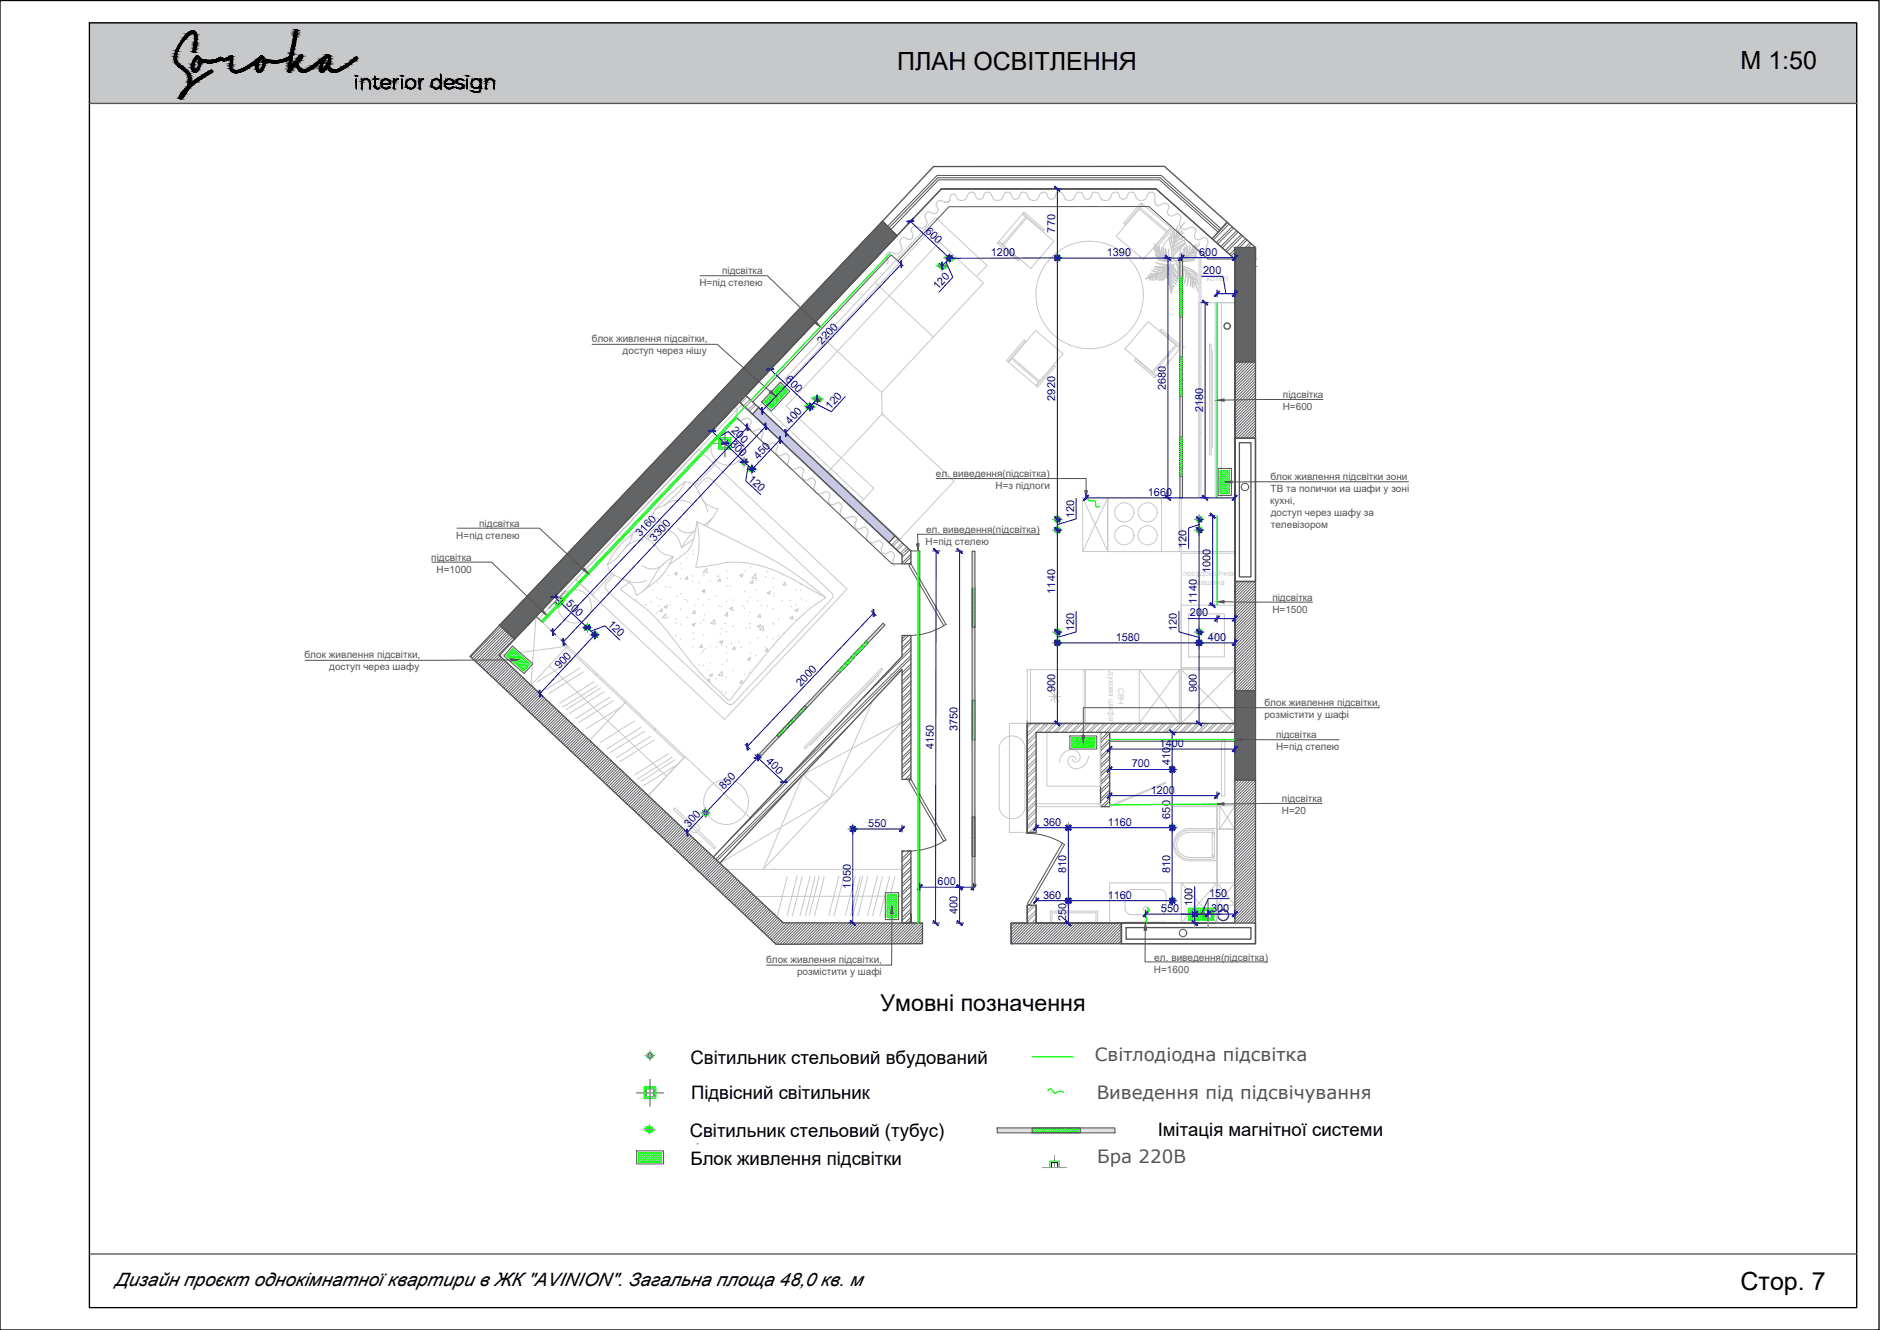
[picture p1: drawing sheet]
<svg xmlns="http://www.w3.org/2000/svg" width="420mm" height="297mm" viewBox="0 0 420 297" stroke-linecap="round" stroke-linejoin="round" font-family="sans-serif">
<defs><g id="words">
<g font-size="5.6">
<text x="200.5" y="15.5">ПЛАН ОСВІТЛЕННЯ</text>
<text x="389" y="15.4">М 1:50</text>
<text x="389" y="288.1">Стор. 7</text>
</g>
<text font-size="5.2" x="196.8" y="225.8">Умовні позначення</text>
<text font-size="4.2" x="25.7" y="287.1">Дизайн проєкт однокімнатної квартири в ЖК &quot;AVINION&quot;. Загальна площа 48,0 кв. м</text>
<g font-size="4.1">
<text x="154.3" y="237.6">Світильник стельовий вбудований</text>
<text x="154.4" y="245.3">Підвісний світильник</text>
<text x="154.1" y="254">Світильник стельовий (тубус)</text>
<text x="258.7" y="253.7">Імітація магнітної системи</text>
<text x="154.3" y="260.1">Блок живлення підсвітки</text>
</g>
<g font-size="4.1" fill="#545454">
<text x="244.7" y="237">Світлодіодна підсвітка</text>
<text x="245.1" y="245.4">Виведення під підсвічування</text>
<text x="245.2" y="259.8">Бра 220В</text>
</g>
<g font-size="2.4" fill="#000095">
<text x="206.7" y="51.8" transform="rotate(43 206.7 51.8)">600</text>
<text x="235.8" y="51.9" transform="rotate(-90 235.8 51.9)">770</text>
<text x="221.4" y="57.2">1200</text>
<text x="247.4" y="57.1">1390</text>
<text x="268" y="57.1">600</text>
<text x="209.6" y="64.8" transform="rotate(-47 209.6 64.8)">120</text>
<text x="268.9" y="61.2">200</text>
<text x="183.7" y="77" transform="rotate(-47 183.7 77)">2200</text>
<text x="175.4" y="84.9" transform="rotate(43 175.4 84.9)">600</text>
<text x="235.8" y="89.5" transform="rotate(-90 235.8 89.5)">2920</text>
<text x="260.6" y="87.1" transform="rotate(-90 260.6 87.1)">2680</text>
<text x="176.6" y="94.9" transform="rotate(-47 176.6 94.9)">400</text>
<text x="185.5" y="91.5" transform="rotate(-47 185.5 91.5)">120</text>
<text x="268.9" y="92.1" transform="rotate(-90 268.9 92.1)">2180</text>
<text x="163" y="99.4" transform="rotate(44 163 99.4)">300</text>
<text x="163.3" y="96.3" transform="rotate(44 163.3 96.3)">200</text>
<text x="167.1" y="107.2" transform="rotate(42 167.1 107.2)">120</text>
<text x="169.5" y="102.6" transform="rotate(-47 169.5 102.6)">450</text>
<text x="256.5" y="110.7">1660</text>
<text x="143.1" y="120" transform="rotate(-47 143.1 120)">3160</text>
<text x="240" y="115.7" transform="rotate(-90 240 115.7)">120</text>
<text x="146.3" y="121" transform="rotate(-47 146.3 121)">3300</text>
<text x="265.2" y="122.3" transform="rotate(-90 265.2 122.3)">120</text>
<text x="270.6" y="128" transform="rotate(-90 270.6 128)">1000</text>
<text x="126.4" y="135" transform="rotate(43 126.4 135)">500</text>
<text x="235.8" y="132.6" transform="rotate(-90 235.8 132.6)">1140</text>
<text x="265.9" y="137.7">200</text>
<text x="267.5" y="134.8" transform="rotate(-90 267.5 134.8)">1140</text>
<text x="135.7" y="139.5" transform="rotate(44 135.7 139.5)">120</text>
<text x="240" y="141" transform="rotate(-90 240 141)">120</text>
<text x="249.3" y="143.1">1580</text>
<text x="263" y="141" transform="rotate(-90 263 141)">120</text>
<text x="270" y="143.1">400</text>
<text x="125.1" y="149.5" transform="rotate(-47 125.1 149.5)">900</text>
<text x="178.9" y="153.5" transform="rotate(-47 178.9 153.5)">2000</text>
<text x="235.8" y="154.6" transform="rotate(-90 235.8 154.6)">900</text>
<text x="267.5" y="154.6" transform="rotate(-90 267.5 154.6)">900</text>
<text x="208.7" y="167.3" transform="rotate(-90 208.7 167.3)">4150</text>
<text x="214" y="163.4" transform="rotate(-90 214 163.4)">3750</text>
<text x="259.2" y="166.8">1400</text>
<text x="171.1" y="170.3" transform="rotate(43 171.1 170.3)">400</text>
<text x="252.9" y="171.4">700</text>
<text x="261.5" y="170.9" transform="rotate(-90 261.5 170.9)">410</text>
<text x="161.8" y="176.5" transform="rotate(-47 161.8 176.5)">850</text>
<text x="257.2" y="177.2">1200</text>
<text x="153.9" y="184.9" transform="rotate(-47 153.9 184.9)">300</text>
<text x="194.1" y="184.7">550</text>
<text x="233.1" y="184.4">360</text>
<text x="247.6" y="184.4">1160</text>
<text x="261.5" y="182.8" transform="rotate(-90 261.5 182.8)">650</text>
<text x="209.5" y="197.7">600</text>
<text x="238.3" y="195.1" transform="rotate(-90 238.3 195.1)">810</text>
<text x="261.5" y="195.1" transform="rotate(-90 261.5 195.1)">810</text>
<text x="190.1" y="198.4" transform="rotate(-90 190.1 198.4)">1050</text>
<text x="233.1" y="200.7">360</text>
<text x="247.6" y="200.7">1160</text>
<text x="259.5" y="203.7">550</text>
<text x="266.5" y="202.4" transform="rotate(-90 266.5 202.4)">100</text>
<text x="270.2" y="200.2">150</text>
<text x="270.7" y="203.7">300</text>
<text x="214" y="204.2" transform="rotate(-90 214 204.2)">400</text>
<text x="238.3" y="205.7" transform="rotate(-90 238.3 205.7)">250</text>
</g>
<g font-size="2.2" fill="#545454">
<text x="156.3" y="64">Н=під стелею</text>
<text x="161.4" y="61.3">підсвітка</text>
<text x="132.2" y="76.5">блок живлення підсвітки,</text>
<text x="139.1" y="79.1">доступ через нішу</text>
<text x="286.7" y="88.9">підсвітка</text>
<text x="286.7" y="91.6">Н=600</text>
<text x="209.2" y="106.6">ел. виведення(підсвітка)</text>
<text x="283.9" y="107.2">блок живлення підсвітки зони</text>
<text x="222.5" y="109.2">Н=з підлоги</text>
<text x="283.9" y="112.5">кухні,</text>
<text x="284" y="109.8">ТВ та полички иа шафи у зоні</text>
<text x="107.1" y="117.6">підсвітка</text>
<text x="207" y="119">ел. виведення(підсвітка)</text>
<text x="284" y="115.2">доступ через шафу за</text>
<text x="284" y="117.8">телевізором</text>
<text x="96.4" y="125.3">підсвітка</text>
<text x="102" y="120.3">Н=під стелею</text>
<text x="206.8" y="121.7">Н=під стелею</text>
<text x="97.6" y="127.9">Н=1000</text>
<text x="284.4" y="134.1">підсвітка</text>
<text x="284.4" y="136.8">Н=1500</text>
<text x="68.1" y="147.1">блок живлення підсвітки,</text>
<text x="73.6" y="149.7">доступ через шафу</text>
<text x="282.6" y="160.3">розмістити у шафі</text>
<text x="282.6" y="157.6">блок живлення підсвітки,</text>
<text x="285.2" y="164.9">підсвітка</text>
<text x="285.2" y="167.5">Н=під стелею</text>
<text x="286.5" y="179.1">підсвітка</text>
<text x="286.5" y="181.8">Н=20</text>
<text x="171.2" y="215.1">блок живлення підсвітки,</text>
<text x="258" y="214.5">ел. виведення(підсвітка)</text>
<text x="178.1" y="217.8">розмістити у шафі</text>
<text x="257.9" y="217.2">Н=1600</text>
</g>
<text font-size="1.9" fill="#c7c8ca" x="269.7" y="62.8">котел</text>
<g font-size="1.8" fill="#c7c8ca">
<text x="264.4" y="128.6">посудомиїчна</text>
<text x="267.1" y="130.7">машина</text>
<text x="247.8" y="149.9" transform="rotate(90 247.8 149.9)">духова шафа</text>
<text x="249.9" y="153.6" transform="rotate(90 249.9 153.6)">СВЧ</text>
</g>
</g></defs>
<g fill="#dfe0e1" stroke="#dfe0e1" stroke-width=".22">
<path d="M197.4 139.2l.4 .4h-.8z"/>
<path d="M197 139.6h.8l-3.4 3.6z"/>
<path d="M187.3 149.8l.5 .4h-.9z"/>
<path d="M186.9 150.2h.9l-7.1 7.4z"/>
<path d="M173.7 164.2l.4 .5h-.9z"/>
<path d="M173.2 164.7h.9l-4.1 4.3z"/>
<path d="M263.7 88.5l.6 9.1-.1-9.1zM263.7 88.5l.6 9.1h-.6z"/>
<path d="M263.7 106.4l.6 4.8v-4.8zM263.7 106.4l.6 4.8h-.6z"/>
<path d="M241.4 251.9l7.7 1.1v-1.1zM241.4 251.9l7.7 1.1h-7.7z"/>
<path d="M222.8 251.9l7.9 1.1v-1.1zM222.8 251.9l7.9 1.1h-7.9z"/>
<path d="M217.3 165.2l.6 17.2v-17.2zM217.3 165.2l.6 17.2h-.6z"/>
<path d="M217.3 191.2l.6 6.9v-6.9zM217.3 191.2l.6 6.9h-.6z"/>
<path d="M217.3 140.1l.6 16.3v-16.3zM217.3 140.1l.6 16.3h-.6z"/>
<path d="M263.7 57.6l.6 4.4v-4.4zM263.7 57.6l.6 4.4h-.6z"/>
<path d="M263.7 70.8l.6 6.3v-6.3zM263.7 70.8l.6 6.3h-.6z"/>
<path d="M263.7 77.1l.6 .2v-.2zM263.7 77.1l.6 .2h-.6z"/>
<path d="M263.7 77.3l.6 .1v-.1zM263.7 77.3l.6 .1h-.6z"/>
<path d="M263.7 77.4l.6 .2v-.2zM263.7 77.4l.6 .2h-.6z"/>
<path d="M263.7 77.6l.6 .2v-.2zM263.7 77.6l.6 .2h-.6z"/>
<path d="M263.7 77.8l.6 .1zM263.7 77.8l.6 .1zM263.7 77.9h.6zM263.7 77.9h.6z"/>
<path d="M263.7 77.9l.6 1.8v-1.8zM263.7 77.9l.6 1.8h-.6z"/>
<path d="M197 139.6l-3.4 3.6h.8zM193.6 143.2h.8l-.4 .3z"/>
<path d="M186.9 150.2l-7 7.4h.8zM179.9 157.6h.8l-.4 .4z"/>
<path d="M173.2 164.7l-4.1 4.3h.9zM169.1 169h.9l-.5 .4z"/>
<path d="M217.3 123.1l.6 8.2v-8.2zM217.3 123.1l.6 8.2h-.6z"/>
</g>
<path d="M20 5.1l395 18v-18zM20 5.1l395 18h-395z" fill="#c7c8ca" stroke="#c7c8ca" stroke-width=".22"/>
<path d="M0 .1h419.9v296.9h-419.9zM20 5.1h395v286.9h-395z" fill="none" stroke="#000" stroke-width=".3"/>
<!-- layer: Layer 1 -->
<g fill="none" stroke="#000" stroke-width=".22">
<path d="M41.6 7.8a1.63 1.63 0 0 1 2-.7l.4 1.1-.2 2.5a.64 .64 0 0 1-.5 1l-.1-.5 .2-1.3a3.4 3.4 0 0 0-.1-2.4l-.4-.1a7.9 7.9 0 0 0-3.5 5.6l.5 1.2 .7 .6a3.1 3.1 0 0 1 1.9 3.9l4.1-2.7a.54 .54 0 0 1 .9-.1 .73 .73 0 0 1-.7 .6 13 13 0 0 0-5 3.9l-.6 1a.8 .8 0 0 1-1.1 .6v-.2a3.8 3.8 0 0 1 1.5-2.2 2.65 2.65 0 0 0-1-4.2 3.3 3.3 0 0 1-1.7-2.5l.1-.3a9.8 9.8 0 0 1 2.6-4.8zM43.9 13.3l.2-.2a.98 .98 0 0 1 .3 1.4l-.2 .7-.5 .5a.54 .54 0 0 1-.5-.8l.2-.9zM43.9 12.5l.1-.1a3.8 3.8 0 0 0 3.5 1.1l.5-.1 1.1-.5a2.95 2.95 0 0 0 2.6-.4h.2a2.9 2.9 0 0 1-.1 2 .94 .94 0 0 0 .2 1.1 .94 .94 0 0 0 1.1 .1l2-.9 2.3-1.5 .9-.9 .2 .1a3.4 3.4 0 0 0 3.3 1 5.5 5.5 0 0 0 3-.9l.9-4.9a1.15 1.15 0 0 1 .6-1.1l.2 .3-.1 .5-1.1 5.3-.3 2.2 2.1-2.6h.5a1.94 1.94 0 0 1-1.1 1.8 1.5 1.5 0 0 0 1.5 1.5l1.4-.6 3.6-2.7a.7 .7 0 0 1 .7 .2 .7 .7 0 0 1 .2 .7l-.1 .7a1.17 1.17 0 0 0 .2 1.6 1.17 1.17 0 0 0 1.6-.1l1.7-1 1.7-1.2a.74 .74 0 0 1 .8-.4l-.2 .5-1.5 1.2a5.6 5.6 0 0 1-4.1 1.6 1.28 1.28 0 0 1-.7-1.1v-.2l-.9 1.1a.5 .5 0 0 1-.6 .2 .5 .5 0 0 1-.3-.6l.1-.8 .4-1-.2 .2a9.7 9.7 0 0 1-4 2.3 2.47 2.47 0 0 1-1.7-1.9l-1.4 1.8a.42 .42 0 0 1-.2-.7l.3-2.2h-.2a6.7 6.7 0 0 1-5.3 .5l-.1 .1a2.06 2.06 0 0 1-1.3 2.4 1.12 1.12 0 0 1-.7-1.4l.2-.9-.4 .4a7.7 7.7 0 0 1-4.3 2 1.46 1.46 0 0 1-1.3-2.1l.2-1.1a2.37 2.37 0 0 1-2.4 .3h-.1a4.4 4.4 0 0 1-3.4 .5l-.7-.2-.1 .1a2 2 0 0 1-1.5 2.4 1.96 1.96 0 0 1-.4-2.1zM58.3 13.2l.1-.1a.76 .76 0 0 1 .4 1 1.43 1.43 0 0 1-.9 1.6 2.02 2.02 0 0 1 .4-2.5zM73 12.9l.2-.2 .2 .2a3.7 3.7 0 0 1-1.4 2.7l-.1-.3 .2-.8zM79.5 16.9h.3l-.2 .1zM79.6 17.6l.1 2.2zM80.8 17.6l.1 .6a.95 .95 0 0 1 1.1-.6 .95 .95 0 0 1 .7 1.1v1.1h-.1a2.12 2.12 0 0 0-.5-2 1.08 1.08 0 0 0-1.1 .3 1.08 1.08 0 0 0-.1 1.1l-.1 .6zM83.8 17.2l.1 .4h.7l-.7 .1v.9a.83 .83 0 0 0 .5 1.2l.3-.2a.58 .58 0 0 1-.8 .1 .58 .58 0 0 1-.1-.7v-1.3h-.4l.4-.1zM85.4 18.1a.92 .92 0 0 1 1.1-.4 .92 .92 0 0 1 .6 1h-1.8zM85.6 17.9a.96 .96 0 0 1 1.1-.2 .96 .96 0 0 1 .5 1h-1.9a.95 .95 0 0 0 .6 1 .95 .95 0 0 0 1.1-.3l.1 .1a1.1 1.1 0 0 1-1.6 0 1.1 1.1 0 0 1 .1-1.6zM88.1 17.6v.6a.64 .64 0 0 1 .9-.5 .9 .9 0 0 0-.9 1.3v.8z"/>
<path d="M89.7 16.9h.3l-.2 .1zM89.8 17.6l.1 2.2zM93.7 17.6l.1 .6a.6 .6 0 0 1 .9-.5 .9 .9 0 0 0-.9 1.3l-.1 .8zM96.7 18a1.06 1.06 0 0 1 1.8 .3v-1.6v3.1v-.6a1.09 1.09 0 0 1-1.7 .5 1.09 1.09 0 0 1-.1-1.7zM99.7 17.9a.91 .91 0 0 1 1.2-.2 .91 .91 0 0 1 .4 1h-1.8a.95 .95 0 0 0 .6 1 .95 .95 0 0 0 1.1-.3 1.07 1.07 0 0 1-1.6 .1 1.07 1.07 0 0 1 .1-1.6zM99.8 18a.83 .83 0 0 1 .9-.2 .83 .83 0 0 1 .5 .9h-1.7zM102.2 17.8l1-.1 .3 .2a.99 .99 0 0 0-1.4 .2l.2 .5 .7 .1a.53 .53 0 0 1 .6 .5 .53 .53 0 0 1-.6 .6h-.7l-.3-.3a.98 .98 0 0 0 1.5-.3 1.71 1.71 0 0 0-1.3-.6l-.2-.5zM104.3 16.9h.2l-.1 .1zM104.4 17.6v2.2zM105.5 18a1.09 1.09 0 0 1 1.9 .3v-.7v.6a3.2 3.2 0 0 1-.3 2.3 1.21 1.21 0 0 1-1.6-.3 1.06 1.06 0 0 0 1.4 .3 1.06 1.06 0 0 0 .5-1.3v-.1a1.06 1.06 0 0 1-1.6 .5 1.06 1.06 0 0 1-.3-1.6zM108.6 17.6l.1 .6a.93 .93 0 0 1 1.1-.6 .93 .93 0 0 1 .6 1.1v1.1v-.6a.99 .99 0 0 0-.2-1.1 .99 .99 0 0 0-1-.3 2.15 2.15 0 0 0-.5 2z"/>
<circle cx="91.8" cy="18.7" r="1.07"/>
<circle cx="91.8" cy="18.7" r="1.02"/>
<circle cx="97.5" cy="18.7" r="1"/>
<circle cx="106.4" cy="18.7" r=".99"/>
</g>
<g fill="#000" stroke="#000" stroke-width=".22">
<path d="M41.3 15.9h.8zM42.5 18.7h.9zM42.9 6.9h.4zM43.3 11.7h.3zM43.3 11.7h.2zM46.4 14h1zM46.5 16h1zM46.7 14h.6zM46.9 14h.4zM46.9 13.5h2.1zM47.2 15.7h.1zM49 12.9h.5z"/>
<path d="M49.1 12.8h.2zM49.9 13.6h.3zM51.5 12.6h.4zM52.5 16.3h.5zM52.8 15.8h1.7zM57.7 16.1h.5zM60.9 14h1.2zM64.5 12.7h.8zM64.6 16.2h.1zM66.2 6.6h.1zM67.3 12.2h.1zM71.8 16.1h.4z"/>
<path d="M79.5 16.9h.3zM79.5 16.9h.2zM81.7 17.6h.2zM84.2 19.8h.3zM84.2 19.8h.2zM85.6 17.9h.1zM86 17.7h.4zM87 19.5h.1zM88.3 17.9h.2zM88.9 17.6h.1zM89.7 16.9h.3zM89.7 16.9h.2z"/>
<path d="M91.4 19.8h.7zM91.5 17.7h.6zM92.4 17.9h.1zM92.5 19.5l.1-.1zM94.5 17.6h.2zM97.3 19.8h.3zM97.3 17.6h.3zM98 17.9h.2zM98.3 19.3h.1zM98.3 19.2h.2zM99.7 17.9h.2zM100.2 19.8h.6z"/>
<path d="M100.2 17.7h.4zM101.1 19.5h.1zM102.3 18.7h.3zM102.3 19.8h.9zM102.5 17.7h.5zM103.2 19.7h.1zM103.4 19.5h.1zM103.5 19.4h.1zM104.3 16.9h.2zM104.4 16.9h.1zM105.4 19.2h.1zM105.5 18h.2z"/>
<path d="M106 19.7h.7zM107.2 19.3l-.1 .1zM107.2 19.2h.2zM109.5 17.6h.1zM40.3 22h.2zM106.3 20.6h.3zM106.7 20.6h.2z"/>
<path d="M39 12.6h.4zM39 12.6h.4z"/>
<path d="M39 12.6l.4 .1zM39 12.6l.4 .1z"/>
<path d="M39 12.7h.4zM39 12.7h.4z"/>
<path d="M39 12.7l.4 .2v-.2zM39 12.7l.4 .2h-.5z"/>
<path d="M38.9 12.9h.5zM38.9 12.9h.5zM38.9 12.9h.5zM38.9 12.9h.5z"/>
<path d="M38.9 12.9l.5 .1zM38.9 12.9l.5 .1z"/>
<path d="M38.9 13l.5 .1zM38.9 13l.5 .1z"/>
<path d="M39 13.1l.4 .2v-.2zM39 13.1l.4 .2h-.4z"/>
<path d="M39 12.3l.4 .2v-.2zM39 12.3l.4 .2h-.4z"/>
<path d="M39 12.5h.4zM39 12.5l.4 .1z"/>
<path d="M39 13.3l.5 .2-.1-.2zM39 13.3l.5 .2h-.5z"/>
<path d="M39.1 12.1l.3 .2 .1-.2zM39.1 12.1l.3 .2h-.4z"/>
<path d="M39 13.5l.5 .1zM39 13.5l.5 .1z"/>
<path d="M39.1 12h.4zM39.1 12l.4 .1z"/>
<path d="M39 13.6l.6 .2-.1-.2zM39 13.6l.6 .2h-.5z"/>
<path d="M39.1 13.8l.6 .1zM39.1 13.8l.6 .1z"/>
<path d="M39.3 11.5h.4zM39.2 11.5h.5z"/>
<path d="M39.2 11.5l.3 .5 .2-.5zM39.2 11.5l.3 .5h-.4z"/>
<path d="M39.2 13.9l.6 .2-.1-.2zM39.2 13.9l.6 .2h-.6z"/>
<path d="M39.3 11.4h.4zM39.3 11.4h.4z"/>
<path d="M39.3 11.4h.4zM39.3 11.4l.4 .1z"/>
<path d="M39.2 14.1l.7 .1zM39.2 14.1l.7 .1z"/>
<path d="M39.4 11.2l.3 .2 .1-.2zM39.4 11.2l.3 .2h-.4z"/>
<path d="M39.3 14.2l.7 .1zM39.3 14.2l.7 .1zM39.4 14.3h.6zM39.4 14.3h.6z"/>
<path d="M39.5 10.8l.3 .4 .2-.4zM39.5 10.8l.3 .4h-.4z"/>
<path d="M39.4 14.3l1.1 .3-.5-.3zM39.4 14.3l1.1 .3h-.8z"/>
<path d="M39.6 10.7h.4zM39.6 10.7l.4 .1z"/>
<path d="M39.8 10.3l.2 .4 .3-.4zM39.8 10.3l.2 .4h-.4z"/>
<path d="M39.7 14.6l.9 .2zM39.7 14.6l.9 .2z"/>
<path d="M40 9.9l.3 .4 .2-.4zM40 9.9l.3 .4h-.5z"/>
<path d="M39.8 14.8h.9zM39.8 14.8h.9zM39.8 14.8h.9zM39.8 14.8h.9z"/>
<path d="M39.8 14.8h1zM39.8 14.8h1z"/>
<path d="M39.9 14.8l.9 .1zM39.9 14.8l.9 .1z"/>
<path d="M39.9 14.9h.9zM39.9 14.9h.9z"/>
<path d="M40 14.9h.9zM40 14.9h.9z"/>
<path d="M40 14.9l1.2 .2-.3-.2zM40 14.9l1.2 .2h-.9z"/>
<path d="M40.5 9.2h.5zM40.5 9.2h.5z"/>
<path d="M40.5 9.2v.7l.5-.7zM40.5 9.2v.7h-.5z"/>
<path d="M40.3 15.1l1.1 .3-.2-.3zM40.3 15.1l1.1 .3h-.8z"/>
<path d="M40.8 8.7l.2 .5 .4-.5zM40.8 8.7l.2 .5h-.5z"/>
<path d="M40.6 15.4h.9zM40.6 15.4h.9z"/>
<path d="M40.6 15.4l1.1 .2zM40.6 15.4l1.1 .2z"/>
<path d="M40.9 8.5l.5 .2 .2-.2zM40.9 8.5l.5 .2h-.6z"/>
<path d="M40.9 15.6h.9zM40.9 15.6h.9z"/>
<path d="M41 15.6l.9 .2zM41 15.6l.9 .2z"/>
<path d="M41.2 8.2l.4 .3 .3-.3zM41.2 8.2l.4 .3h-.7z"/>
<path d="M41.1 15.8l.9 .1zM41.1 15.8l.9 .1z"/>
<path d="M41.2 15.9h.9zM41.2 15.9h.9zM41.3 15.9h.8z"/>
<path d="M41.4 15.9l.7 .1zM41.4 15.9l.7 .1z"/>
<path d="M41.4 16l.8 .1-.1-.1zM41.4 16l.8 .1z"/>
<path d="M41.3 20h.8zM41.2 20h.9z"/>
<path d="M41.4 7.9l.5 .3 .2-.3zM41.4 7.9l.5 .3h-.7z"/>
<path d="M41.3 19.9h.8zM41.3 19.9l.8 .1z"/>
<path d="M41.5 16.1l.8 .2-.1-.2zM41.5 16.1l.8 .2h-.6z"/>
<path d="M41.4 19.9h.8zM41.3 19.9h.8z"/>
<path d="M41.5 7.9h.7zM41.5 7.9h.7z"/>
<path d="M41.5 7.9h.7zM41.4 7.9h.7z"/>
<path d="M41.4 19.8h.8zM41.4 19.9h.8z"/>
<path d="M41.6 7.8h.7zM41.5 7.8h.8z"/>
<path d="M41.5 7.8h.8zM41.5 7.9h.7z"/>
<path d="M41.5 19.8h.8zM41.4 19.8h.8z"/>
<path d="M41.7 16.3l.7 .1zM41.7 16.3l.7 .1z"/>
<path d="M41.6 7.7h.8zM41.6 7.8h.7z"/>
<path d="M41.8 16.4l.7 .3-.1-.3zM41.8 16.4l.7 .3h-.5z"/>
<path d="M41.6 19.6l.8 .1zM41.6 19.6l.8 .1z"/>
<path d="M41.6 19.7h.8zM41.5 19.8h.8z"/>
<path d="M42 16.7l.5 .1zM42 16.7l.5 .1z"/>
<path d="M42 16.8l.5 .1v-.1zM42 16.8l.5 .1h-.4z"/>
<path d="M42.1 16.9l.5 .1zM42.1 16.9l.5 .1z"/>
<path d="M42.1 18.5l.4 .1v-.1zM42.1 18.5l.4 .1h-.4z"/>
<path d="M42.1 18.6l.4 .1zM42.1 18.6l.4 .1z"/>
<path d="M42.1 18.7h.4zM42 18.7h.5z"/>
<path d="M41.8 7.6l.6 .1 .2-.1zM41.6 7.7l.2-.1 .6 .1z"/>
<path d="M42.1 17h.5zM42.1 17h.5z"/>
<path d="M42.1 17l.5 .1zM42.1 17l.5 .1z"/>
<path d="M42.1 17.1l.5 .2v-.2zM42.1 17.1l.5 .2h-.4z"/>
<path d="M42.2 17.3l.4 .2v-.2zM42.2 17.3l.4 .2h-.4zM42.2 17.5h.4zM42.2 17.5h.4z"/>
<path d="M42.2 18.1l.4 .1v-.1zM42.2 18.1l.4 .1h-.4z"/>
<path d="M42.2 18.2l.4 .2v-.2zM42.2 18.2l.4 .2h-.5z"/>
<path d="M42.1 18.4l.4 .1 .1-.1zM42.1 18.4l.4 .1h-.4z"/>
<path d="M42.2 17.5l.4 .1v-.1zM42.2 17.5l.4 .1h-.4z"/>
<path d="M42.2 17.6l.4 .1zM42.2 17.6l.4 .1z"/>
<path d="M42.2 17.7h.4zM42.2 17.7h.4z"/>
<path d="M42.2 17.7l.4 .2v-.2zM42.2 17.7l.4 .2h-.4z"/>
<path d="M42.2 17.9l.4 .2v-.2zM42.2 17.9l.4 .2h-.4z"/>
<path d="M41.8 19.4l.6 .2 .2-.2zM41.6 19.6l.2-.2 .6 .2z"/>
<path d="M41.8 19.3h.9zM41.8 19.3l.8 .1z"/>
<path d="M41.9 7.5l.7 .1 .2-.1zM41.9 7.5l.7 .1h-.8z"/>
<path d="M41.9 19.2l.8 .1 .2-.1zM41.9 19.2l.8 .1h-.9z"/>
<path d="M42 7.4h.9zM42 7.4h1.1z"/>
<path d="M42 7.4h.9zM41.9 7.5h.9z"/>
<path d="M42.9 14.4h.4zM42.9 14.4h.4z"/>
<path d="M43 15.7h1.3zM43 15.7h1.3z"/>
<path d="M42 19l.9 .2 .2-.2zM42 19l.9 .2h-1z"/>
<path d="M42 19h1.2zM42 19h1.1z"/>
<path d="M42.9 14.8l.3 .1v-.1zM42.9 14.8l.3 .1h-.3z"/>
<path d="M42.9 14.9h.3zM42.9 14.9h.3z"/>
<path d="M42.9 14.9l.3 .2v-.2zM42.9 14.9l.3 .2h-.3z"/>
<path d="M42.9 15.1l.4 .1zM42.9 15.1l.4 .1z"/>
<path d="M42.9 6.9h.4zM42.9 6.9h.4z"/>
<path d="M42.9 14.6l.3 .2 .1-.2zM42.9 14.6l.3 .2h-.3z"/>
<path d="M42.9 15.2l.4 .1v-.1zM42.9 15.2l.4 .1z"/>
<path d="M42.9 15.3l.4 .2v-.2zM42.9 15.3l.4 .2h-.3z"/>
<path d="M42.9 6.9l.5 .1zM42.7 7h.7z"/>
<path d="M42.9 14.3l.4 .1zM42.9 14.3l.4 .1z"/>
<path d="M42.9 14.4l.4 .1zM42.9 14.5h.4z"/>
<path d="M42.9 14.5l.4 .1v-.1zM42.9 14.5l.4 .1h-.4z"/>
<path d="M42.9 14.3h.4zM42.9 14.3h.4z"/>
<path d="M43 15.5l.5 .1-.2-.1zM43 15.5l.5 .1h-.5z"/>
<path d="M42 18.7l1.2 .3 .2-.3zM42 18.7l1.2 .3h-1.2z"/>
<path d="M42.5 18.7h.9zM42.5 18.7h.9zM42.5 18.7h.9z"/>
<path d="M43.4 13.2h.6zM43.4 13.2h.6z"/>
<path d="M43 14l.4 .1zM43 14l.4 .1z"/>
<path d="M43 14.1l.3 .2 .1-.2zM43 14.1l.3 .2h-.4z"/>
<path d="M42.7 7h.8zM42.7 7h.8z"/>
<path d="M42.7 7l.9 .1zM42.5 7.1h1.1z"/>
<path d="M42.6 18.7h.9zM42.5 18.7h.9z"/>
<path d="M43.5 13.1h.6zM43.5 13.1h.6z"/>
<path d="M43 15.6l.5 .1zM43 15.6l.5 .1z"/>
<path d="M43 15.7h.5zM43 15.7h.5z"/>
<path d="M43 15.7h.6zM43 15.7h.6z"/>
<path d="M42.5 7.1h1.1zM42.5 7.1h1.1z"/>
<path d="M42.5 7.1l1.2 .1-.1-.1zM42.2 7.2l.3-.1 1.2 .1z"/>
<path d="M43.1 13.7l.3 .3 .2-.3zM43.1 13.7l.3 .3h-.4z"/>
<path d="M43 15.7h.6zM43 15.7h.6z"/>
<path d="M43.2 11.5h.4zM43.2 11.5h.4z"/>
<path d="M43.2 11.5l.4 .1zM43.2 11.5l.4 .1z"/>
<path d="M43.2 11.6h.4zM43.2 11.6l.4 .1zM43.3 11.7h.3zM43.3 11.7h.3z"/>
<path d="M42.8 18.5l.7 .2 .1-.2zM42.6 18.7l.2-.2 .7 .2z"/>
<path d="M42.2 7.2h1.5zM42.2 7.2h1.5z"/>
<path d="M42.2 7.2l1.6 .2-.1-.2zM42 7.4l.2-.2 1.6 .2zM42 7.4h1.8zM42 7.4h1.8z"/>
<path d="M43.2 11.3h.5zM43.2 11.3h.5z"/>
<path d="M43.2 11.3l.5 .1zM43.2 11.3l.5 .1z"/>
<path d="M43.2 11.4l.5 .1zM43.2 11.4l.5 .1zM43.2 11.5h.5zM43.2 11.5h.5z"/>
<path d="M43.2 11.5h.5zM43.2 11.5h.4zM43.2 11.5h.4zM43.2 11.5h.4zM43.2 11.5h.4zM43.2 11.5h.4z"/>
<path d="M42.8 18.5h.9zM42.8 18.5h.8z"/>
<path d="M43.2 13.5l.4 .2 .1-.2zM43.2 13.5l.4 .2h-.5z"/>
<path d="M43.2 10.9l.5 .1v-.1zM43.2 10.9l.5 .1h-.5z"/>
<path d="M43.2 11l.5 .1zM43.2 11l.5 .1z"/>
<path d="M43.2 11.1l.5 .1zM43.2 11.1l.5 .1z"/>
<path d="M43.2 11.2h.5zM43.2 11.2l.5 .1z"/>
<path d="M42.8 18.5h.9zM42.8 18.5h.9z"/>
<path d="M43.7 12.7h.7zM43.7 12.7h.7z"/>
<path d="M43.2 13.5h.5zM43.2 13.5h.5z"/>
<path d="M43.4 16.2h.3zM43.4 16.2h.2z"/>
<path d="M43.3 10.7h.5zM43.3 10.7h.5z"/>
<path d="M43.3 10.7l.5 .1zM43.3 10.7l.5 .1z"/>
<path d="M43.3 10.8h.5zM43.3 10.8l.4 .1z"/>
<path d="M42.9 18.4h.9zM42.8 18.5h.9z"/>
<path d="M42 7.4h1.8zM42 7.4h1.8z"/>
<path d="M43.1 7.4h.7zM43.1 7.4h.7z"/>
<path d="M43.1 7.4l.7 .1zM43.1 7.4l.7 .1z"/>
<path d="M43.3 7.5l.6 .1-.1-.1zM43.3 7.5l.6 .1z"/>
<path d="M43.3 10.5l.5 .1zM43.3 10.5l.5 .1z"/>
<path d="M43.3 10.6l.5 .1v-.1zM43.3 10.6l.5 .1h-.5z"/>
<path d="M43.3 16.1h.5zM43.3 16.1l.4 .1z"/>
<path d="M43.3 10.1l.6 .3v-.3zM43.3 10.1l.6 .3h-.6zM43.3 10.4h.6zM43.3 10.4h.6z"/>
<path d="M43.3 10.4h.6zM43.3 10.4h.6zM43.3 10.4h.6zM43.3 10.4h.6z"/>
<path d="M43.3 10.4h.6zM43.3 10.4l.5 .1z"/>
<path d="M43.3 13.3l.4 .2 .2-.2zM43.3 13.3l.4 .2h-.5z"/>
<path d="M43.4 7.6h.5zM43.4 7.6h.5z"/>
<path d="M43.4 7.6l.5 .2v-.2zM43.4 7.6l.5 .2h-.4z"/>
<path d="M43.4 9.9h.5zM43.4 9.9h.5z"/>
<path d="M43.4 9.9l.5 .1zM43.4 9.9l.5 .1z"/>
<path d="M43.4 10h.5zM43.4 10h.5z"/>
<path d="M43.4 10l.5 .1v-.1zM43.4 10l.5 .1h-.6z"/>
<path d="M43 18.4h.9zM42.9 18.4h.9z"/>
<path d="M43.2 16.1h.7zM43.2 16.1h.6z"/>
<path d="M43.5 7.8l.4 .1zM43.5 7.8l.4 .1z"/>
<path d="M43.5 7.9l.5 .3-.1-.3zM43.5 7.9l.5 .3h-.5zM43.5 8.2h.5zM43.5 8.2h.5z"/>
<path d="M43.5 9.6l.4 .1v-.1zM43.5 9.6l.4 .1h-.5z"/>
<path d="M43.4 9.7l.5 .2v-.2zM43.4 9.7l.5 .2h-.5z"/>
<path d="M43 18.3h.9zM43 18.3l.9 .1z"/>
<path d="M43.4 13.2h.5zM43.4 13.2l.5 .1z"/>
<path d="M43.5 8.2l.5 .3v-.3zM43.5 8.2l.5 .3h-.4z"/>
<path d="M43.6 8.5h.4zM43.6 8.5h.4z"/>
<path d="M43.6 8.5l.4 .1zM43.6 8.5l.4 .1z"/>
<path d="M43.6 8.6l.4 .2v-.2zM43.6 8.6l.4 .2h-.4z"/>
<path d="M43.6 8.8h.4zM43.6 8.8h.4z"/>
<path d="M43.6 8.8l.4 .6v-.6zM43.6 8.8l.4 .6h-.5z"/>
<path d="M43.5 9.4l.4 .2 .1-.2zM43.5 9.4l.4 .2h-.4z"/>
<path d="M43.4 13.2h.6zM43.4 13.2h.5z"/>
<path d="M43.2 16h.8zM43.2 16l.7 .1z"/>
<path d="M44 12.4h.2zM43.9 12.4h.3z"/>
<path d="M43.5 13.1h.6zM43.5 13.1l.5 .1z"/>
<path d="M44.1 13h.6zM44.1 13h.6z"/>
<path d="M43.5 13h.6zM43.5 13.1h.6z"/>
<path d="M43.1 15.9h1zM43.1 15.9l.9 .1z"/>
<path d="M43.9 12.4l.3 .1zM43.9 12.5h.3z"/>
<path d="M43.9 12.5h.3zM43.9 12.5h.3z"/>
<path d="M43.1 15.8l1 .1 .1-.1zM43.1 15.8l1 .1h-1z"/>
<path d="M43.3 18.1l.6 .2 .3-.2zM43 18.3l.3-.2 .6 .2z"/>
<path d="M43.9 12.5l.4 .1zM43.9 12.6h.4z"/>
<path d="M43.9 12.6h.4zM43.8 12.6h.5z"/>
<path d="M43.7 15.7h.6zM43.6 15.7h.7z"/>
<path d="M43 15.7h1.3zM43 15.7l1.2 .1z"/>
<path d="M43.4 18.1h.9zM43.3 18.1h.9z"/>
<path d="M43.8 12.6l.6 .1zM43.8 12.6l.6 .1h-.7z"/>
<path d="M43.8 15.6h.5zM43.8 15.6h.6z"/>
<path d="M43.8 15.6h.5zM43.7 15.7h.6z"/>
<path d="M43.7 12.7l.8 .1zM43.7 12.8h.8z"/>
<path d="M44 15.4l.4 .2v-.2zM44 15.4l.4 .2h-.6z"/>
<path d="M43.7 12.8l.8 .1zM43.7 12.8l.8 .1z"/>
<path d="M44 15.4h.5zM44 15.4h.4z"/>
<path d="M43.6 12.9h1zM43.6 12.9h1z"/>
<path d="M43.6 12.9h1zM43.6 12.9h1z"/>
<path d="M44.2 15.2l.3 .2 .1-.2zM44.2 15.2l.3 .2h-.5z"/>
<path d="M43.6 12.9l1.1 .1-.1-.1zM43.6 12.9l1.1 .1h-1.2z"/>
<path d="M44.1 13l.7 .1zM44.1 13l.7 .1z"/>
<path d="M44.3 14.8h.4zM44.3 14.8h.4z"/>
<path d="M44.3 14.8l.3 .4 .1-.4zM44.3 14.8l.3 .4h-.4z"/>
<path d="M43.8 17.7l.5 .4 .5-.4zM43.4 18.1l.4-.4 .5 .4z"/>
<path d="M44.2 13.1l.7 .1zM44.2 13.1l.7 .1z"/>
<path d="M44.4 14.5l.3 .3 .1-.3zM44.4 14.5l.3 .3h-.4z"/>
<path d="M44.2 13.2h.7zM44.2 13.2h.7z"/>
<path d="M44.5 13.8h.4zM44.5 13.8h.4z"/>
<path d="M44.5 13.8l.4 .1zM44.5 13.8l.4 .1z"/>
<path d="M44.5 13.9l.4 .1zM44.5 13.9l.4 .1z"/>
<path d="M44.5 14l.4 .1v-.1zM44.5 14l.4 .1h-.4z"/>
<path d="M44.5 14.1l.4 .2v-.2zM44.5 14.1l.4 .2h-.5z"/>
<path d="M44.4 14.3l.4 .2 .1-.2zM44.4 14.3l.4 .2h-.4z"/>
<path d="M43.9 17.7h1zM43.8 17.7h1z"/>
<path d="M44.2 13.2l1 .1zM44.2 13.2l1 .1h-.9z"/>
<path d="M44.4 13.7h.5zM44.4 13.7h.5z"/>
<path d="M44.4 13.7h.5zM44.4 13.7l.5 .1z"/>
<path d="M44.3 13.3h1zM44.3 13.3h1z"/>
<path d="M44.4 13.3l1 .1zM44.4 13.3l1 .1z"/>
<path d="M44.4 17.4l.5 .3 .5-.3zM43.9 17.7l.5-.3 .5 .3z"/>
<path d="M44.4 13.4h1.2zM44.4 13.4h1.2z"/>
<path d="M44.5 17.3l.9 .1 .2-.1zM44.4 17.4l.1-.1 .9 .1z"/>
<path d="M44.6 17.2h1zM44.5 17.3h1.1z"/>
<path d="M44.4 13.4l1.7 .1zM44.4 13.4l1.7 .1z"/>
<path d="M44.6 17.2h1.1zM44.6 17.2h1z"/>
<path d="M44.7 17.1h1.1zM44.6 17.2h1.1zM44.6 17.2h1.1zM44.6 17.2h1.1z"/>
<path d="M45.2 16.8l.6 .3 .5-.3zM44.7 17.1l.5-.3 .6 .3z"/>
<path d="M44.4 13.5h1.9zM44.4 13.5h1.9z"/>
<path d="M44.4 13.5h2.1zM44.4 13.5h2.1z"/>
<path d="M45.5 16.7l.8 .1 .3-.1zM45.2 16.8l.3-.1 .8 .1z"/>
<path d="M45.6 16.5l1 .2 .2-.2zM45.5 16.7l.1-.2 1 .2z"/>
<path d="M44.4 13.5h2.4zM44.4 13.5h2.4z"/>
<path d="M45.8 16.5h1.1zM45.6 16.5h1.2z"/>
<path d="M45.9 16.4h1.1zM45.8 16.5h1.1z"/>
<path d="M46.1 16.2l.9 .2 .2-.2zM45.9 16.4l.2-.2 .9 .2z"/>
<path d="M47.1 14h.2zM46.9 14h.4z"/>
<path d="M47.2 15.7h.2zM47.2 15.7h.2z"/>
<path d="M47.2 15.7h.2zM47 15.7h.4z"/>
<path d="M46.3 16.2h1.1zM46.1 16.2h1.1z"/>
<path d="M46.5 14h.9zM46.5 14h.8zM46.7 14h.6z"/>
<path d="M47 15.7l.4 .1zM47 15.8h.4z"/>
<path d="M47 15.8h.5zM46.9 15.8h.6z"/>
<path d="M46.4 16.1h1zM46.3 16.2h1.1z"/>
<path d="M46.9 15.8l.6 .1zM46.8 15.9h.7z"/>
<path d="M46.8 15.9h.7zM46.7 15.9h.8z"/>
<path d="M46.7 15.9h.8zM46.7 15.9h.8z"/>
<path d="M46.7 15.9l.8 .1zM46.6 16h.9z"/>
<path d="M46.6 16h.9zM46.5 16h1zM46.5 16h1z"/>
<path d="M46.5 16l1 .1zM46.5 16l1 .1zM46.5 16.1h1zM46.5 16.1h1z"/>
<path d="M46.5 16.1h1zM46.4 16.1h1z"/>
<path d="M47.5 13.5h1.5zM47.5 13.5h1.5z"/>
<path d="M46.6 16h.9zM46.6 16h.9z"/>
<path d="M46.2 14h1.3zM46.2 14h1.3z"/>
<path d="M46.2 14h1.3zM46.2 14h1.2zM46.4 14h1z"/>
<path d="M46 14h1.7zM46 14h1.5z"/>
<path d="M45.9 14h1.9zM45.9 14h1.8z"/>
<path d="M45.7 13.9h2.3zM45.7 13.9l2.1 .1z"/>
<path d="M48 13.4h1.2zM48 13.4h1.2z"/>
<path d="M45.6 13.9h2.6zM45.6 13.9h2.4z"/>
<path d="M45.5 13.8h2.8zM45.5 13.8l2.7 .1z"/>
<path d="M48.5 13.2h2.9zM48.5 13.2h2.9z"/>
<path d="M45.2 13.8h3.3zM45.2 13.8h3.1z"/>
<path d="M45.1 13.7h3.4zM45.1 13.7l3.4 .1z"/>
<path d="M45 13.7h3.6zM45 13.7h3.5z"/>
<path d="M44.4 13.7h4.3zM44.4 13.7h4.3z"/>
<path d="M45 13.7h3.7zM45 13.7h3.6z"/>
<path d="M48.7 13.1h1.3zM48.7 13.1h1.3z"/>
<path d="M48.7 13.1h3.3zM48.7 13.1h3.3z"/>
<path d="M48.7 13.1h2.9zM48.7 13.1h2.9z"/>
<path d="M44.4 13.6h4.5zM44.4 13.6l4.3 .1z"/>
<path d="M44.4 13.5h4.5zM44.4 13.5l4.5 .1z"/>
<path d="M47.3 13.5h1.7zM47.2 13.5h1.8z"/>
<path d="M47.2 13.5h1.8zM46.9 13.5h2.1zM46.8 13.5h2.2z"/>
<path d="M44.4 13.5h4.6zM44.4 13.5h4.5z"/>
<path d="M47.5 13.4l1.5 .1zM47.5 13.5h1.5z"/>
<path d="M47.5 13.5h1.5zM47.4 13.5h1.6z"/>
<path d="M47.4 13.5h1.6zM47.3 13.5h1.7z"/>
<path d="M47.8 13.4h1.3zM47.5 13.4h1.5z"/>
<path d="M48 13.4h1.1zM47.9 13.4h1.2z"/>
<path d="M47.9 13.4h1.2zM47.8 13.4h1.3z"/>
<path d="M48 13.4h1.2zM48 13.4h1.1z"/>
<path d="M49.1 12.8l.3 .1zM49.1 12.9h.3z"/>
<path d="M49.1 12.9h.3zM49.1 12.9h.3z"/>
<path d="M49.1 12.9h.4zM49 12.9h.5zM49 12.9h.5z"/>
<path d="M49 12.9h.5zM48.9 12.9h.6z"/>
<path d="M48.9 12.9h.6zM48.9 12.9h.6zM48.9 12.9h.6zM48.9 12.9h.6z"/>
<path d="M48.9 12.9h.7zM48.9 12.9h.7z"/>
<path d="M48.9 12.9h.7zM48.9 12.9h.7z"/>
<path d="M48.9 12.9l.7 .1zM48.9 12.9l.7 .1z"/>
<path d="M48.9 13h.8zM48.9 13h.8z"/>
<path d="M48.9 13h.8zM48.9 13h.8z"/>
<path d="M48.9 13l1.1 .1zM48.7 13.1h1.3z"/>
<path d="M48.7 13.1h1.4zM48.7 13.1h1.4z"/>
<path d="M49.8 13.6h.4zM49.8 13.6h.4z"/>
<path d="M49.7 13.5h.8zM49.7 13.5l.5 .1z"/>
<path d="M49.4 13.4h1.4zM49.4 13.4l1.1 .1z"/>
<path d="M49.3 13.4h1.6zM49.3 13.4h1.5z"/>
<path d="M49.3 13.4h1.7zM49.3 13.4h1.7z"/>
<path d="M49.3 13.4h1.7zM49.3 13.4h1.6z"/>
<path d="M49.2 13.4h1.8zM49.2 13.4h1.8zM49.3 13.4h1.7zM49.3 13.4h1.7z"/>
<path d="M49.2 13.4h1.9zM49.2 13.4h1.9z"/>
<path d="M49.2 13.4h1.9zM49.2 13.4h1.8z"/>
<path d="M48.3 13.3h3zM48 13.4h3.1z"/>
<path d="M51.4 15h.3zM51.4 15h.3z"/>
<path d="M48.5 13.2h2.9zM48.3 13.3h3z"/>
<path d="M51.4 14.5h.4zM51.4 14.5h.4z"/>
<path d="M48.6 13.1h2.9zM48.5 13.2h2.9z"/>
<path d="M48.7 13.1h2.9zM48.7 13.1h2.9z"/>
<path d="M48.7 13.1h2.9zM48.6 13.1h2.9z"/>
<path d="M51.4 14.7l.3 .1zM51.4 14.7l.3 .1z"/>
<path d="M51.4 14.8l.3 .1v-.1zM51.4 14.8l.3 .1h-.3z"/>
<path d="M51.4 14.9l.3 .1v-.1zM51.4 14.9l.3 .1h-.3z"/>
<path d="M51.4 15l.4 .3-.1-.3zM51.4 15l.4 .3h-.4z"/>
<path d="M51.4 14.5h.4zM51.4 14.5h.4z"/>
<path d="M51.4 14.5h.4zM51.4 14.5h.4z"/>
<path d="M51.4 14.5l.4 .1zM51.4 14.5l.4 .1z"/>
<path d="M51.4 14.6h.4zM51.4 14.6l.3 .1z"/>
<path d="M51.4 15.3l.4 .1zM51.4 15.3l.4 .1z"/>
<path d="M51.7 12.5h.2zM51.6 12.5h.3z"/>
<path d="M51.4 14.2l.4 .1zM51.4 14.2l.4 .1z"/>
<path d="M51.4 14.3l.4 .2v-.2zM51.4 14.3l.4 .2h-.4z"/>
<path d="M51.4 15.4h.5zM51.4 15.4h.5z"/>
<path d="M51.5 13.9l.3 .3 .1-.3zM51.5 13.9l.3 .3h-.4z"/>
<path d="M51.5 15.4l.5 .2-.1-.2zM51.5 15.4l.5 .2h-.5z"/>
<path d="M51.6 12.5h.3zM51.6 12.5h.3z"/>
<path d="M51.6 12.5l.3 .1zM51.5 12.6h.4zM51.4 12.6h.5z"/>
<path d="M51.5 13.7l.4 .2v-.2zM51.5 13.7l.4 .2h-.4z"/>
<path d="M51.4 12.6h.6zM51.3 12.6h.7z"/>
<path d="M51.6 13.2l.3 .3v-.3zM51.6 13.2l.3 .3h-.3z"/>
<path d="M51.6 13.5l.3 .2v-.2zM51.6 13.5l.3 .2h-.4z"/>
<path d="M51.3 12.6l.7 .1zM51.1 12.7h.9z"/>
<path d="M51.1 12.7l.9 .1zM51.1 12.8h.9z"/>
<path d="M51.1 12.8h.9zM51 12.8h1z"/>
<path d="M51 12.8l1 .1zM50.8 12.9h1.2z"/>
<path d="M50.8 12.9l1.2 .1v-.1zM50.5 13l.3-.1 1.2 .1z"/>
<path d="M50.5 13l1.5 .1zM50.2 13.1h1.8z"/>
<path d="M50.2 13.1h1.8zM50.1 13.1h1.9z"/>
<path d="M51.6 13.1h.4zM51.6 13.1h.4z"/>
<path d="M51.6 13.1l.3 .1 .1-.1zM51.6 13.1l.3 .1h-.3z"/>
<path d="M51.5 15.6h.5zM51.5 15.6h.5z"/>
<path d="M51.5 15.6h.6zM51.5 15.6h.6z"/>
<path d="M51.5 15.6l.7 .1zM51.5 15.6l.7 .1z"/>
<path d="M51.6 15.7h.9zM51.6 15.7h.9z"/>
<path d="M51.6 15.7h.9zM51.6 15.7h.9z"/>
<path d="M51.6 15.7l1.1 .1zM51.6 15.7l1.1 .1z"/>
<path d="M52.7 16.3h.1zM52.5 16.3h.3z"/>
<path d="M52.5 16.2h.5zM52.5 16.2l.5 .1z"/>
<path d="M52.3 16.2h1zM52.3 16.2h.7z"/>
<path d="M52.1 16.2h1.5zM52.1 16.2h1.2z"/>
<path d="M52 16.1h1.7zM52 16.1l1.6 .1z"/>
<path d="M51.8 15.9l1.9 .2 .4-.2zM51.8 15.9l1.9 .2h-1.7z"/>
<path d="M51.7 15.9h2.5zM51.7 15.9h2.4z"/>
<path d="M51.6 15.8l2.6 .1 .3-.1zM51.6 15.8l2.6 .1h-2.5z"/>
<path d="M53 15.7h1.6zM52.8 15.8h1.7zM52.7 15.8h1.8z"/>
<path d="M53.1 15.7h1.5zM53 15.7h1.6z"/>
<path d="M53.6 15.6l1 .1 .3-.1zM53.1 15.7l.5-.1 1 .1z"/>
<path d="M53.8 15.5l1.1 .1 .2-.1zM53.6 15.6l.2-.1 1.1 .1z"/>
<path d="M54.1 15.4l1 .1 .1-.1zM53.8 15.5l.3-.1 1 .1z"/>
<path d="M54.4 15.3h1.1zM54.1 15.4h1.1z"/>
<path d="M54.4 15.2h1.1zM54.4 15.2h1.1z"/>
<path d="M54.4 15.2h1.1zM54.4 15.3h1.1z"/>
<path d="M54.5 15.2h1zM54.5 15.2h1z"/>
<path d="M54.5 15.2h1.1zM54.5 15.2h1z"/>
<path d="M54.6 15.1h1.1zM54.5 15.2h1.1z"/>
<path d="M55.1 14.8l.6 .3 .3-.3zM54.6 15.1l.5-.3 .6 .3z"/>
<path d="M55.6 14.6l.4 .2 .5-.2zM55.1 14.8l.5-.2 .4 .2z"/>
<path d="M56 14.3l.5 .3 .4-.3zM55.6 14.6l.4-.3 .5 .3z"/>
<path d="M56.1 14.3h.9zM56 14.3h.9z"/>
<path d="M56.2 14.2h.9zM56.1 14.3h.9z"/>
<path d="M56.3 14.1h.8zM56.3 14.1l.8 .1z"/>
<path d="M56.3 14.1h.9zM56.3 14.1h.9z"/>
<path d="M56.3 14.1h.9zM56.3 14.1h.8z"/>
<path d="M56.5 14l.7 .1 .2-.1zM56.3 14.1l.2-.1 .7 .1z"/>
<path d="M56.6 13.9h.8zM56.5 13.9h.9z"/>
<path d="M56.5 13.9h.9zM56.5 13.9l.9 .1z"/>
<path d="M57.4 15.8h1.2zM57.4 15.8h1.2z"/>
<path d="M57.6 13.2h.7zM57.6 13.2h.7z"/>
<path d="M57.2 14.8l.4 .1zM57.2 14.8l.4 .1z"/>
<path d="M57.2 14.9h.4zM57.2 14.9h.4z"/>
<path d="M57.2 14.9l.4 .2v-.2zM57.2 14.9l.4 .2h-.4z"/>
<path d="M57.2 15.1h.4zM57.2 15.1h.4z"/>
<path d="M57.2 15.1l.4 .2v-.2zM57.2 15.1l.4 .2h-.3z"/>
<path d="M57.2 14.6l.4 .1zM57.2 14.6l.4 .1z"/>
<path d="M57.2 14.7l.4 .1v-.1zM57.2 14.7l.4 .1h-.4z"/>
<path d="M57.3 15.3l.4 .2-.1-.2zM57.3 15.3l.4 .2h-.4z"/>
<path d="M57.7 13.1h.7zM57.7 13.1h.7z"/>
<path d="M57.3 14.4l.3 .2 .1-.2zM57.3 14.4l.3 .2h-.4z"/>
<path d="M57.7 16.1l.4 .1zM57.8 16.2h.3z"/>
<path d="M57.7 13h.8zM57.7 13h.8z"/>
<path d="M57.3 14.3h.4zM57.3 14.3l.4 .1z"/>
<path d="M57.3 15.5h.4zM57.3 15.5h.4z"/>
<path d="M57.3 15.5l.5 .1zM57.3 15.5l.5 .1h-.4z"/>
<path d="M57.4 14l.4 .1zM57.4 14l.4 .1z"/>
<path d="M57.4 14.1l.3 .2 .1-.2zM57.4 14.1l.3 .2h-.4z"/>
<path d="M57.4 14h.4zM57.4 14h.4z"/>
<path d="M57.4 15.6l.5 .1zM57.4 15.6l.5 .1z"/>
<path d="M57.4 13.9h.5zM57.4 13.9l.4 .1z"/>
<path d="M57.4 15.7h.5zM57.4 15.7h.5z"/>
<path d="M56.8 13.7l1.1 .2 .1-.2zM56.6 13.9l.2-.2 1.1 .2z"/>
<path d="M58 15.7h.6zM58 15.7h.6z"/>
<path d="M57.4 15.7h.6zM57.4 15.7h.6z"/>
<path d="M57 13.6l1 .1v-.1zM56.8 13.7l.2-.1 1 .1z"/>
<path d="M58.1 12.8h.7zM58.1 12.8h.7z"/>
<path d="M58.1 12.8h.7zM58.1 12.8h.7z"/>
<path d="M57.1 13.5l.9 .1 .1-.1zM57 13.6l.1-.1 .9 .1z"/>
<path d="M58.2 12.6h.5zM58.2 12.6h.5z"/>
<path d="M57.4 13.3h.9zM57.4 13.3h.9z"/>
<path d="M57.4 13.3l.7 .2 .2-.2zM57.1 13.5l.3-.2 .7 .2z"/>
<path d="M57.6 16.1h.7zM57.6 16.1h.6z"/>
<path d="M57.5 13.2h.8zM57.5 13.2l.8 .1z"/>
<path d="M57.6 13.2h.7zM57.5 13.2h.8z"/>
<path d="M57.5 16h.9zM57.5 16l.8 .1z"/>
<path d="M58.3 12.4h.2zM58.3 12.4h.2z"/>
<path d="M57.7 13.1h.7zM57.7 13.1h.7z"/>
<path d="M57.6 13.1h.8zM57.6 13.2h.7z"/>
<path d="M58.3 12.4l.2 .1zM58.3 12.4l.2 .1z"/>
<path d="M57.7 13h.8zM57.7 13.1h.7z"/>
<path d="M57.5 15.9h1zM57.5 15.9l.9 .1z"/>
<path d="M58.3 12.5h.3zM58.3 12.5h.3z"/>
<path d="M57.4 15.8h1.1zM57.4 15.8l1.1 .1z"/>
<path d="M58.3 12.5l.4 .1zM58.3 12.5l.4 .1z"/>
<path d="M58.6 13.2h.7zM58.6 13.2h.7z"/>
<path d="M57.4 15.8h1.2zM57.4 15.8h1.1z"/>
<path d="M58 15.7h.6zM58 15.7h.6z"/>
<path d="M57.4 15.7h1.2zM57.4 15.7l1.2 .1z"/>
<path d="M58.2 12.6l.6 .1zM58.2 12.6l.6 .1h-.7z"/>
<path d="M58.1 15.6h.6zM58 15.7h.6z"/>
<path d="M58.2 15.6h.5zM58.2 15.6h.5z"/>
<path d="M58.1 12.7l.7 .1zM58.1 12.7l.7 .1z"/>
<path d="M58.8 13.7h.5zM58.8 13.7h.5z"/>
<path d="M58.3 15.4l.4 .2 .1-.2zM58.3 15.4l.4 .2h-.5z"/>
<path d="M58.1 12.8h.7zM58 12.8h.8z"/>
<path d="M58.8 13.8h.4zM58.8 13.8h.4z"/>
<path d="M58 12.8h.9zM58 12.8h.9z"/>
<path d="M58 12.8l1 .1zM57.8 12.9l.2-.1 1 .1z"/>
<path d="M58.5 15.2l.3 .2 .1-.2zM58.5 15.2l.3 .2h-.5z"/>
<path d="M58.5 15.1h.5zM58.5 15.1l.4 .1z"/>
<path d="M57.8 12.9l1.2 .1zM57.8 12.9l1.2 .1z"/>
<path d="M57.8 13h1.3zM57.7 13h1.4z"/>
<path d="M58.7 14.8l.3 .3 .1-.3zM58.7 14.8l.3 .3h-.5z"/>
<path d="M58.5 13h.6zM58.5 13h.6z"/>
<path d="M58.5 13h.6zM58.5 13h.6z"/>
<path d="M58.5 13l.7 .1zM58.5 13l.7 .1z"/>
<path d="M58.8 14.6l.3 .2v-.2zM58.8 14.6l.3 .2h-.4z"/>
<path d="M58.8 14.5l.3 .1 .1-.1zM58.8 14.5l.3 .1h-.3z"/>
<path d="M58.5 13.1l.8 .1zM58.5 13.1l.8 .1z"/>
<path d="M58.8 13.8l.4 .1zM58.8 13.8l.4 .1z"/>
<path d="M58.8 13.9l.4 .1zM58.8 13.9l.4 .1z"/>
<path d="M58.8 14h.4zM58.8 14h.4z"/>
<path d="M58.8 14l.4 .1zM58.8 14l.4 .1z"/>
<path d="M58.8 14.1l.4 .4v-.4zM58.8 14.1l.4 .4h-.4z"/>
<path d="M58.6 13.2l1 .1zM58.6 13.2l1 .1h-.9z"/>
<path d="M58.8 13.7h.5zM58.8 13.7h.5z"/>
<path d="M58.8 13.7h.5zM58.8 13.7l.4 .1z"/>
<path d="M59.3 13.7h4.4zM59.3 13.7h4.4z"/>
<path d="M58.7 13.3h1zM58.7 13.3h1z"/>
<path d="M58.7 13.3l1.1 .1zM58.7 13.3l1.1 .1z"/>
<path d="M58.7 13.4h1.4zM58.7 13.4h1.4z"/>
<path d="M58.8 13.4l1.6 .1zM58.8 13.4l1.6 .1z"/>
<path d="M58.8 13.5h2.1zM58.8 13.5h2.1z"/>
<path d="M58.8 13.5h2.6zM58.8 13.5h2.6z"/>
<path d="M60.9 14h.4zM61.2 14h.1z"/>
<path d="M58.8 13.5h2.8zM58.8 13.5h2.8z"/>
<path d="M60.8 14h1.3zM60.8 14h1.3z"/>
<path d="M60.5 14h1.9zM60.5 14h1.6z"/>
<path d="M60.5 14h2zM60.5 14h1.9z"/>
<path d="M60.2 13.9h2.6zM60.2 13.9l2.3 .1z"/>
<path d="M59.9 13.9h3.1zM59.9 13.9h2.9z"/>
<path d="M59.5 13.7l3.5 .2 .5-.2zM59.5 13.7l3.5 .2z"/>
<path d="M59.3 13.7h4.4zM59.3 13.7h4.2z"/>
<path d="M59.3 13.7h4.4zM59.3 13.7h4.4z"/>
<path d="M58.8 13.6h5.1zM58.8 13.6l4.9 .1z"/>
<path d="M58.8 13.6h5.2zM58.8 13.6h5.1z"/>
<path d="M61.6 13.5h2.5zM61.6 13.5h2.5z"/>
<path d="M58.8 13.5h5.3zM58.8 13.5l5.2 .1z"/>
<path d="M61.8 13.5h2.3zM61.6 13.5h2.5zM61.6 13.5h2.5zM61.6 13.5h2.5z"/>
<path d="M62.4 13.5h1.7zM62.3 13.5h1.8z"/>
<path d="M62.3 13.5h1.8zM62.2 13.5h1.9z"/>
<path d="M62.2 13.5h1.9zM61.8 13.5h2.3z"/>
<path d="M62.4 13.5h1.8zM62.4 13.5h1.7z"/>
<path d="M62.6 13.4h1.6zM62.5 13.4h1.7z"/>
<path d="M62.5 13.4h1.7zM62.4 13.5h1.8z"/>
<path d="M63.2 13.3l1 .1 .4-.1zM62.6 13.4l.6-.1 1 .1z"/>
<path d="M64.6 14.9h.4zM64.6 14.9h.4z"/>
<path d="M64.6 14.9h.4zM64.6 14.9h.4z"/>
<path d="M64.6 12.6h.7zM64.6 12.6h.7z"/>
<path d="M63.4 13.2h1.2zM63.2 13.3h1.4z"/>
<path d="M64.7 14h.4zM64.7 14h.4z"/>
<path d="M64.6 16.1h.1zM64.6 16.1l.1 .1z"/>
<path d="M64.8 13.2h.4zM64.8 13.2h.4z"/>
<path d="M64.8 13.2h.4zM64.8 13.2h.4z"/>
<path d="M63.6 13.2h1.2zM63.4 13.2h1.2z"/>
<path d="M64.5 16h.3zM64.5 16l.2 .1z"/>
<path d="M64.5 16h.4zM64.5 16h.3z"/>
<path d="M64.4 15.9h.5zM64.4 15.9l.5 .1z"/>
<path d="M64.6 14.8h.4zM64.6 14.8h.4z"/>
<path d="M64.6 14.8l.4 .1zM64.6 14.8l.4 .1zM64.6 14.9h.4zM64.6 14.9h.4z"/>
<path d="M65 14.9h.7zM65 14.9h.7z"/>
<path d="M64.4 15.9h.6zM64.4 15.9h.5z"/>
<path d="M64.6 14.4l.4 .2v-.2zM64.6 14.4l.4 .2h-.4z"/>
<path d="M64.6 14.6l.4 .1v-.1zM64.6 14.6l.4 .1h-.4z"/>
<path d="M64.6 14.7h.4zM64.6 14.7l.4 .1z"/>
<path d="M64.4 15.8h.6zM64.4 15.8l.6 .1z"/>
<path d="M64.7 14.1l.4 .1zM64.7 14.1l.4 .1z"/>
<path d="M64.6 14.2l.5 .1v-.1zM64.6 14.2l.5 .1h-.5z"/>
<path d="M64.6 14.3h.5zM64.6 14.3l.4 .1z"/>
<path d="M64.7 14h.4zM64.7 14h.4z"/>
<path d="M64.7 14l.4 .1v-.1zM64.7 14l.4 .1h-.4z"/>
<path d="M64.5 15.6l.5 .2 .1-.2zM64.5 15.6l.5 .2h-.6z"/>
<path d="M64.7 13.7h.5zM64.7 13.7h.5z"/>
<path d="M64.7 13.7l.4 .3 .1-.3zM64.7 13.7l.4 .3h-.4z"/>
<path d="M64.5 15.6h.7zM64.5 15.6h.6z"/>
<path d="M64.8 13.2h.4zM64.8 13.2h.4z"/>
<path d="M64.8 13.2h.4zM64.8 13.2h.4z"/>
<path d="M64.8 13.2l.4 .2v-.2zM64.8 13.2l.4 .2h-.4z"/>
<path d="M64.8 13.4h.4zM64.8 13.4h.4z"/>
<path d="M64.8 13.4l.4 .3v-.3zM64.8 13.4l.4 .3h-.5z"/>
<path d="M64 13h1.2zM63.9 13h1.3z"/>
<path d="M63.9 13l1.3 .2v-.2zM63.6 13.2l.3-.2 1.3 .2z"/>
<path d="M64.8 13.2h.4zM64.8 13.2h.4z"/>
<path d="M64.5 12.7l.8 .2v-.2zM64.3 12.9l.2-.2 .8 .2z"/>
<path d="M64.3 12.9l.9 .1 .1-.1zM64 13l.3-.1 .9 .1z"/>
<path d="M64.5 15.4l.7 .2 .1-.2zM64.5 15.4l.7 .2h-.7z"/>
<path d="M64.8 12.5l.5 .1zM64.8 12.5l.5 .1z"/>
<path d="M64.8 12.6h.5zM64.7 12.6h.6z"/>
<path d="M64.7 12.6h.6zM64.6 12.6h.7z"/>
<path d="M64.6 12.6h.7zM64.5 12.7h.8zM64.5 12.7h.8z"/>
<path d="M64.9 12.3l.5 .1zM64.9 12.3l.5 .1z"/>
<path d="M64.8 12.4l.6 .1zM64.8 12.4l.6 .1z"/>
<path d="M64.8 12.5h.6zM64.8 12.5h.5z"/>
<path d="M64.9 12l.5 .1v-.1zM64.9 12l.5 .1h-.5z"/>
<path d="M64.9 12.1l.5 .2v-.2zM64.9 12.1l.5 .2h-.5z"/>
<path d="M65.4 14.3h.7zM65.4 14.3h.7z"/>
<path d="M65 11.8l.4 .2 .1-.2zM65 11.8l.4 .2h-.5z"/>
<path d="M64.5 15.1l.8 .3 .2-.3zM64.5 15.1l.8 .3h-.8z"/>
<path d="M65 11.7l.5 .1v-.1zM65 11.7l.5 .1h-.5z"/>
<path d="M65 11.6h.6zM65 11.6l.5 .1z"/>
<path d="M65.1 11.2l.5 .4 .1-.4zM65.1 11.2l.5 .4h-.6z"/>
<path d="M65 14.9h.7zM65 14.9h.7z"/>
<path d="M64.6 14.9l.9 .2 .2-.2zM64.6 14.9l.9 .2h-1z"/>
<path d="M65.1 11.1h.6zM65.1 11.1l.6 .1z"/>
<path d="M65.1 14.8h.6zM65 14.8h.7z"/>
<path d="M65 14.8h.7zM65 14.8l.7 .1z"/>
<path d="M65.1 11h.6zM65.1 11l.6 .1z"/>
<path d="M65.2 10.8l.5 .2 .1-.2zM65.2 10.8l.5 .2h-.6zM65.1 11h.6zM65.1 11h.6z"/>
<path d="M65.2 14.7h.6zM65.1 14.8h.6z"/>
<path d="M65.8 13.8h1zM65.8 13.8h1z"/>
<path d="M65.2 10.4l.6 .4 .1-.4zM65.2 10.4l.6 .4h-.6z"/>
<path d="M65.3 14.6l.5 .1 .1-.1zM65.2 14.7l.1-.1 .5 .1z"/>
<path d="M65.2 10.2l.7 .2v-.2zM65.2 10.2l.7 .2h-.7z"/>
<path d="M65.3 14.5h.6zM65.3 14.5l.6 .1z"/>
<path d="M65.4 14.4l.5 .1 .1-.1zM65.4 14.4l.5 .1h-.6z"/>
<path d="M65.4 9.6l.5 .6 .1-.6zM65.4 9.6l.5 .6h-.7z"/>
<path d="M65.4 14.4h.6zM65.4 14.4h.6z"/>
<path d="M65.4 9.2l.6 .4 .1-.4zM65.4 9.2l.6 .4h-.6z"/>
<path d="M65.4 14.3l.7 .1zM65.4 14.3l.7 .1z"/>
<path d="M65.4 14.4h.7zM65.4 14.4h.6z"/>
<path d="M65.5 8.8l.6 .4 .1-.4zM65.5 8.8l.6 .4h-.7z"/>
<path d="M66.2 14.5h.4zM66.2 14.5h.4z"/>
<path d="M65.6 8.3l.6 .5 .1-.5zM65.6 8.3l.6 .5h-.7z"/>
<path d="M66.2 6.6h.2zM66.1 6.6h.3zM66.1 6.6h.3zM66.1 6.6h.3z"/>
<path d="M65.7 8.1l.6 .2v-.2zM65.7 8.1l.6 .2h-.7z"/>
<path d="M65.7 7.8l.6 .1zM65.7 7.8l.6 .1z"/>
<path d="M65.7 7.9l.6 .2v-.2zM65.7 7.9l.6 .2h-.6z"/>
<path d="M66.1 6.6l.3 .1zM66.1 6.6l.3 .1zM66 6.7h.4zM66 6.7h.4z"/>
<path d="M65.8 7.6l.6 .1v-.1zM65.8 7.6l.6 .1h-.7z"/>
<path d="M65.7 7.7h.7zM65.7 7.7l.6 .1z"/>
<path d="M66 6.7l.5 .1zM66 6.7l.5 .1h-.5z"/>
<path d="M65.9 7.2l.5 .1zM65.9 7.2l.5 .1z"/>
<path d="M65.9 7.3l.5 .1v-.1zM65.9 7.3l.5 .1h-.6z"/>
<path d="M65.8 7.4l.6 .2v-.2zM65.8 7.4l.6 .2h-.6z"/>
<path d="M66 6.8l.5 .1zM66 6.8l.5 .1z"/>
<path d="M66 6.9l.5 .1zM66 6.9l.5 .1z"/>
<path d="M66 7h.5zM65.9 7h.6z"/>
<path d="M65.9 7l.6 .1v-.1zM65.9 7l.6 .1h-.6z"/>
<path d="M65.9 7.1h.6zM65.9 7.1l.5 .1z"/>
<path d="M65.7 14l.8 .1zM65.7 14l.8 .1z"/>
<path d="M65.7 14.1h.8zM65.6 14.1h.9z"/>
<path d="M65.6 14.1l.9 .1zM65.5 14.2h1z"/>
<path d="M65.5 14.2l1 .1zM65.5 14.2l1 .1z"/>
<path d="M65.5 14.3h1.1zM65.4 14.3h1.2z"/>
<path d="M65.7 14h.9zM65.7 14h.8z"/>
<path d="M66.1 14.3h.5zM66.1 14.3h.5z"/>
<path d="M66.1 14.3l.5 .1zM66.1 14.3l.5 .1z"/>
<path d="M66.2 14.4l.4 .1zM66.2 14.4l.4 .1z"/>
<path d="M66.2 14.5h.4zM66.2 14.5h.4z"/>
<path d="M66.2 14.5h.4zM66.2 14.5h.4z"/>
<path d="M66.2 14.5l.5 .1zM66.2 14.5l.5 .1z"/>
<path d="M66.2 14.6l.5 .1zM66.2 14.6l.5 .1z"/>
<path d="M66.3 14.7l.5 .2-.1-.2zM66.3 14.7l.5 .2h-.5z"/>
<path d="M65.8 13.8l.8 .2 .2-.2zM65.8 13.8l.8 .2h-.9z"/>
<path d="M65.9 13.8h.9zM65.8 13.8h1z"/>
<path d="M66.3 14.9l.6 .2-.1-.2zM66.3 14.9l.6 .2h-.5z"/>
<path d="M65.9 13.7h1zM65.9 13.7l.9 .1z"/>
<path d="M66.4 15.1l.6 .1zM66.4 15.1l.6 .1h-.5z"/>
<path d="M65.9 13.7h1.1zM65.9 13.7h1z"/>
<path d="M66.5 15.2l.6 .1zM66.5 15.2l.6 .1z"/>
<path d="M66.5 15.3l.7 .1zM66.5 15.3l.7 .1z"/>
<path d="M66.1 13.5l.9 .2 .2-.2zM66.1 13.5l.9 .2h-1.1z"/>
<path d="M66.6 15.4l.7 .1zM66.6 15.4l.7 .1z"/>
<path d="M66.2 13.4l1 .1 .1-.1zM66.2 13.4l1 .1h-1.1z"/>
<path d="M66.6 15.5l.8 .1zM66.6 15.5l.8 .1z"/>
<path d="M67.3 12.2h.2zM67.2 12.2h.3z"/>
<path d="M66.3 13.2l1 .2 .1-.2zM66.3 13.2l1 .2h-1.1z"/>
<path d="M66.7 15.6h.8zM66.7 15.6h.8z"/>
<path d="M67.2 12.2l.3 .1zM67.1 12.3h.4z"/>
<path d="M66.4 13.1h1.1zM66.3 13.2h1.1z"/>
<path d="M67.1 12.3h.5zM67.1 12.3h.5h-.5z"/>
<path d="M67.1 12.3l.5 .2v-.2zM66.9 12.5l.2-.2 .5 .2z"/>
<path d="M66.5 12.9h1.1zM66.5 12.9h1.1z"/>
<path d="M66.5 12.9l1 .2 .1-.2zM66.5 12.9l1 .2h-1.1z"/>
<path d="M66.8 15.6h.8zM66.8 15.6h.8z"/>
<path d="M66.9 12.5h.7zM66.9 12.5h.7z"/>
<path d="M66.9 12.5l.7 .1v-.1zM66.8 12.6l.1-.1 .7 .1z"/>
<path d="M66.6 12.8h1zM66.6 12.8h1z"/>
<path d="M66.6 12.8h1zM66.5 12.9h1.1z"/>
<path d="M66.8 15.6h.8zM66.8 15.6h.8z"/>
<path d="M66.8 12.6l.8 .2v-.2zM66.8 12.6l.8 .2h-1z"/>
<path d="M66.8 15.6h.9zM66.8 15.6h.9z"/>
<path d="M67.8 16.2h.1zM67.8 16.2h.1z"/>
<path d="M67.6 16.2h.4zM67.6 16.2h.3zM67.8 16.2h.1zM67.8 16.2h.1z"/>
<path d="M67.5 16.1h.7zM67.5 16.1l.5 .1z"/>
<path d="M67.2 16h1.3zM67.2 16l1 .1z"/>
<path d="M67.2 16h1.4zM67.2 16h1.3z"/>
<path d="M66.9 15.8l1.7 .2 .4-.2zM66.9 15.8l1.7 .2h-1.4z"/>
<path d="M66.9 15.8h2.1zM66.9 15.8h2.1z"/>
<path d="M66.8 15.6h2.5zM66.8 15.6h2.5z"/>
<path d="M66.8 15.6l2.2 .2 .3-.2zM66.8 15.6l2.2 .2h-2.1z"/>
<path d="M68.2 15.6h1.1zM68.1 15.6h1.2z"/>
<path d="M68.1 15.6h1.2zM68 15.6h1.3z"/>
<path d="M68 15.6h1.3zM67.7 15.6h1.6z"/>
<path d="M68.2 15.6h1.1zM68.2 15.6h1.1z"/>
<path d="M68.3 15.6h1.1zM68.2 15.6h1.1z"/>
<path d="M68.5 15.5h1zM68.3 15.6h1.1z"/>
<path d="M68.6 15.4h1zM68.5 15.5h1z"/>
<path d="M68.9 15.3l.7 .1 .2-.1zM68.6 15.4l.3-.1 .7 .1z"/>
<path d="M69 15.2h.9zM68.9 15.3h.9z"/>
<path d="M69.2 15.1l.7 .1 .2-.1zM69 15.2l.2-.1 .7 .1z"/>
<path d="M69.4 15h.9zM69.2 15.1h.9z"/>
<path d="M69.6 14.8l.7 .2 .2-.2zM69.4 15l.2-.2 .7 .2z"/>
<path d="M69.8 14.6l.7 .2 .2-.2zM69.6 14.8l.2-.2 .7 .2z"/>
<path d="M70 14.5h.9zM69.8 14.6h.9z"/>
<path d="M71.1 13.7h.9zM71.1 13.7h.9z"/>
<path d="M70.4 14.3l.5 .2 .3-.2zM70 14.5l.4-.2 .5 .2z"/>
<path d="M70.4 14.2h.9zM70.4 14.2l.8 .1z"/>
<path d="M70.7 14l.8 .1zM70.7 14l.8 .1z"/>
<path d="M70.7 14.1l.6 .1 .2-.1zM70.4 14.2l.3-.1 .6 .1z"/>
<path d="M71.5 15.6h.5zM71.5 15.6h.5z"/>
<path d="M71.5 15.6h1.1zM71.5 15.6h1.1z"/>
<path d="M70.7 14h.9zM70.7 14h.8z"/>
<path d="M70.9 13.9h.9zM70.9 13.9h.9z"/>
<path d="M70.9 13.9l.7 .1 .2-.1zM70.7 14l.2-.1 .7 .1z"/>
<path d="M71 13.8h.8zM70.9 13.9h.9z"/>
<path d="M71 13.8h.9zM71 13.8h.8z"/>
<path d="M71.5 15.1h.4zM71.5 15.1h.4z"/>
<path d="M71.5 15.1l.4 .2v-.2zM71.5 15.1l.4 .2h-.4z"/>
<path d="M71.5 15.3l.4 .1zM71.5 15.3l.4 .1z"/>
<path d="M71.5 15.4h.4zM71.5 15.4h.4z"/>
<path d="M71.5 15.4l.4 .1zM71.5 15.4l.4 .1zM71.5 15.5h.4zM71.5 15.5h.4z"/>
<path d="M71.5 15.5l.4 .1zM71.5 15.5l.4 .1h-.4z"/>
<path d="M71.1 13.7h.8zM71.1 13.7h.9z"/>
<path d="M71.1 13.7h.8zM71 13.8h.9zM71 13.8h.9zM71 13.8h.9z"/>
<path d="M71.5 15l.4 .1v-.1zM71.5 15l.4 .1h-.4z"/>
<path d="M71.5 15.6h.5zM71.5 15.6h.5z"/>
<path d="M72 13.7h.4zM72 13.7h.4z"/>
<path d="M71.5 14.9h.5zM71.5 14.9h.5z"/>
<path d="M71.5 14.9h.5zM71.5 14.9l.4 .1z"/>
<path d="M72 15.6h.6zM72 15.6h.6z"/>
<path d="M71.6 14.7h.4zM71.6 14.7h.4z"/>
<path d="M71.6 14.7l.4 .2v-.2zM71.6 14.7l.4 .2h-.5z"/>
<path d="M71.9 16.2h.1zM71.8 16.1l.2 .1z"/>
<path d="M71.7 14.5l.3 .2 .1-.2zM71.7 14.5l.3 .2h-.4z"/>
<path d="M72.2 12.9h.8zM72.2 12.9h.8zM72.2 12.9h.8zM72.2 12.9h.8z"/>
<path d="M71.8 14l.3 .5 .2-.5zM71.8 14l.3 .5h-.4z"/>
<path d="M71.9 13.9l.4 .1v-.1zM71.9 13.9l.4 .1h-.5z"/>
<path d="M71.7 16h.6zM71.7 16l.5 .1zM71.8 16.1h.4zM71.8 16.1h.4z"/>
<path d="M71.9 13.9h.4zM71.9 13.9h.4z"/>
<path d="M72 13.7l.4 .1zM72 13.7l.4 .1z"/>
<path d="M72 13.8h.4zM72 13.8l.3 .1z"/>
<path d="M71.6 15.9h.8zM71.6 15.9l.7 .1z"/>
<path d="M72.4 12.7h1.4zM72.4 12.7h1.4z"/>
<path d="M72.4 12.7h.8zM72.4 12.7h.8z"/>
<path d="M71.2 13.7h1.2zM71.1 13.7h1.3z"/>
<path d="M71.6 15.8h.9zM71.6 15.8l.8 .1z"/>
<path d="M71.5 13.4l.9 .3 .2-.3zM71.2 13.7l.3-.3 .9 .3z"/>
<path d="M72 15.6h.6zM72 15.6h.6zM72 15.6h.6zM72 15.6h.6z"/>
<path d="M71.5 15.6l1 .2 .1-.2zM71.5 15.6l1 .2h-.9z"/>
<path d="M72.1 15.6h.6zM72 15.6h.6z"/>
<path d="M72.7 12.5h1zM72.7 12.5h1z"/>
<path d="M71.8 13.2l.8 .2 .1-.2zM71.5 13.4l.3-.2 .8 .2z"/>
<path d="M72.7 14.8h.6zM72.7 14.8h.6z"/>
<path d="M71.9 13.1l.9 .1zM71.9 13.1l.9 .1z"/>
<path d="M71.9 13.2h.9zM71.8 13.2h1z"/>
<path d="M71.8 13.2h1zM71.8 13.2h.9z"/>
<path d="M72.8 14.7h.9zM72.8 14.7h.9z"/>
<path d="M72 13.1h.8zM72 13.1h.8z"/>
<path d="M71.9 13.1h.9zM71.9 13.1h.9z"/>
<path d="M72.2 15.4l.5 .2 .1-.2zM72.2 15.4l.5 .2h-.6z"/>
<path d="M72.1 13h.8zM72 13.1h.8z"/>
<path d="M72.3 15.3l.5 .1 .1-.1zM72.2 15.4l.1-.1 .5 .1z"/>
<path d="M72.2 12.9h.8zM72.2 12.9h.8z"/>
<path d="M72.1 12.9h.9zM72.1 13h.8z"/>
<path d="M72.4 15.2h.6zM72.3 15.3h.6z"/>
<path d="M72.5 15.1l.5 .1zM72.5 15.1l.5 .1z"/>
<path d="M72.5 15.2h.5zM72.5 15.2h.5z"/>
<path d="M72.3 12.8h.8zM72.2 12.9h.8z"/>
<path d="M73.1 14.2h.6zM73.1 14.2h.6z"/>
<path d="M73.2 12.2h.2zM73.2 12.2h.2z"/>
<path d="M72.4 12.8h.8zM72.3 12.8h.8zM72.3 12.8h.8zM72.3 12.8h.8z"/>
<path d="M72.6 15l.4 .1 .2-.1zM72.6 15l.4 .1h-.5z"/>
<path d="M72.6 14.9h.6zM72.6 15h.6z"/>
<path d="M72.4 12.7h.8zM72.4 12.7l.8 .1z"/>
<path d="M72.7 14.8h.5zM72.7 14.8h.6z"/>
<path d="M72.7 14.8l.5 .1v-.1zM72.7 14.8l.5 .1h-.6z"/>
<path d="M73.2 12.2h.2zM73.2 12.2h.2z"/>
<path d="M73.3 14.8h.4zM73.3 14.8h.4z"/>
<path d="M73.3 14.8h.4zM73.3 14.8h.4z"/>
<path d="M73.3 14.8h.4zM73.3 14.8h.4z"/>
<path d="M73.3 15h.4zM73.3 15h.4z"/>
<path d="M73.2 12.2l.3 .1zM73 12.3h.5z"/>
<path d="M73.4 12.9h.4zM73.4 12.9h.4z"/>
<path d="M73 12.3h.6zM73 12.3h.6z"/>
<path d="M72.9 12.3l.8 .2-.1-.2zM72.7 12.5l.2-.2 .8 .2z"/>
<path d="M73 14.4h.7zM73 14.4h.7z"/>
<path d="M73 14.4l.7 .1v-.1zM73 14.4l.7 .1h-.8z"/>
<path d="M72.9 14.5l.8 .1zM72.9 14.5l.8 .1z"/>
<path d="M72.9 14.6l.8 .1v-.1zM72.9 14.6l.8 .1h-.9z"/>
<path d="M72.8 14.7l.9 .1zM72.8 14.7l.9 .1z"/>
<path d="M73.3 14.8l.4 .2v-.2zM73.3 14.8l.4 .2h-.4z"/>
<path d="M72.7 12.5l1.1 .1-.1-.1zM72.6 12.6l.1-.1 1.1 .1z"/>
<path d="M73.1 14.2l.6 .1zM73.1 14.2l.6 .1z"/>
<path d="M73.1 14.3l.6 .1v-.1zM73.1 14.3l.6 .1h-.7z"/>
<path d="M73.3 15h.4zM73.3 15h.4z"/>
<path d="M73.3 15l.4 .1zM73.3 15l.4 .1zM73.3 15.1h.4zM73.3 15.1h.4z"/>
<path d="M73.3 15.1h.4zM73.3 15.1h.4z"/>
<path d="M73.2 14.1h.5zM73.2 14.1l.5 .1z"/>
<path d="M73.3 15.1l.5 .1zM73.3 15.1l.5 .1z"/>
<path d="M72.6 12.6l1.2 .1zM72.4 12.7h1.4zM72.4 12.7h1.4zM72.4 12.7h1.4z"/>
<path d="M73.3 14l.5 .1v-.1zM73.3 14l.5 .1h-.6z"/>
<path d="M73.2 14.1h.6zM73.2 14.1h.5z"/>
<path d="M73.4 15.2l.5 .2zM73.4 15.2l.5 .2h-.5z"/>
<path d="M73.2 12.7h.6zM73.2 12.7h.6z"/>
<path d="M73.3 12.7l.5 .1zM73.3 12.7l.5 .1z"/>
<path d="M73.3 12.8h.5zM73.3 12.8h.5z"/>
<path d="M73.4 12.8l.4 .1zM73.4 12.8l.4 .1z"/>
<path d="M73.4 12.9l.5 .1zM73.4 12.9l.5 .1z"/>
<path d="M73.4 13.8l.4 .1zM73.4 13.8l.4 .1z"/>
<path d="M73.4 13.9h.4zM73.4 13.9h.4z"/>
<path d="M73.3 13.9h.5zM73.3 13.9l.5 .1z"/>
<path d="M73.4 13l.5 .2v-.2zM73.4 13l.5 .2h-.5z"/>
<path d="M73.4 13.2h.5zM73.4 13.2h.5z"/>
<path d="M73.4 13.2l.5 .1zM73.4 13.2l.5 .1z"/>
<path d="M73.4 13.3l.5 .3v-.3zM73.4 13.3l.5 .3h-.5z"/>
<path d="M73.4 13.6l.5 .1zM73.4 13.6l.5 .1z"/>
<path d="M73.4 13.7l.4 .1 .1-.1zM73.4 13.7l.4 .1h-.4z"/>
<path d="M73.4 15.4l.6 .1zM73.4 15.4l.6 .1h-.6z"/>
<path d="M73.4 15.5h.6zM73.4 15.5h.6z"/>
<path d="M73.4 15.5l.7 .1zM73.4 15.5l.7 .1z"/>
<path d="M73.5 15.6h.8zM73.5 15.6h.8z"/>
<path d="M73.5 15.6h.9zM73.5 15.6h.9z"/>
<path d="M73.6 15.6l.8 .1zM73.6 15.6l.8 .1zM73.6 15.7h.8zM73.6 15.7h.8z"/>
<path d="M73.6 15.7h.9zM73.6 15.7h.9z"/>
<path d="M73.6 15.7h.9zM73.6 15.7h.9z"/>
<path d="M74.4 16.2h.1zM74.4 16.2h.2z"/>
<path d="M74.4 16.2h.1zM74.4 16.2h.1zM74.4 16.2h.1z"/>
<path d="M74.3 16.2h.3zM74.3 16.2h.3z"/>
<path d="M74.2 16.2h.6zM74.2 16.2h.4z"/>
<path d="M74.2 16.2h.6zM74.2 16.2h.7z"/>
<path d="M74.2 16.2h.6zM74.2 16.2h.6z"/>
<path d="M74.1 16.1h1zM74.1 16.1l.8 .1z"/>
<path d="M74 16.1h1.2zM74 16.1h1.1z"/>
<path d="M74 16.1h1.4zM74 16.1h1.2z"/>
<path d="M73.8 15.9l1.6 .2 .2-.2zM73.8 15.9l1.6 .2h-1.4z"/>
<path d="M73.7 15.9h2.2zM73.7 15.9h1.9z"/>
<path d="M73.7 15.8h2.2zM73.7 15.8l2.2 .1z"/>
<path d="M73.6 15.7l2.3 .1 .3-.1zM73.6 15.7l2.3 .1h-2.2z"/>
<path d="M74.8 15.7h1.4zM74.5 15.7h1.7z"/>
<path d="M74.8 15.6h1.5zM74.8 15.7h1.4z"/>
<path d="M75.1 15.6h1.3zM74.8 15.6h1.5z"/>
<path d="M75.4 15.5h1.1zM75.1 15.6h1.3z"/>
<path d="M75.6 15.4h1zM75.4 15.5h1.1z"/>
<path d="M75.8 15.4h1zM75.6 15.4h1zM75.6 15.4h1zM75.6 15.4h1z"/>
<path d="M76 15.2l.8 .2 .2-.2zM75.8 15.4l.2-.2 .8 .2z"/>
<path d="M76.2 15.1l.8 .1 .2-.1zM76 15.2l.2-.1 .8 .1z"/>
<path d="M76.5 14.9l.7 .2 .3-.2zM76.2 15.1l.3-.2 .7 .2z"/>
<path d="M76.8 14.8h.9zM76.8 14.8h.9z"/>
<path d="M76.8 14.8l.7 .1 .2-.1zM76.5 14.9l.3-.1 .7 .1z"/>
<path d="M76.9 14.7h.9zM76.8 14.8h.9z"/>
<path d="M77 14.7h.9zM77 14.7h.8z"/>
<path d="M77 14.6h.9zM77 14.7h.9z"/>
<path d="M77.2 14.5l.7 .1 .2-.1zM77 14.6l.2-.1 .7 .1z"/>
<path d="M77.3 14.4h.9zM77.2 14.5h.9z"/>
<path d="M77.6 14.3l.6 .1 .2-.1zM77.3 14.4l.3-.1 .6 .1z"/>
<path d="M78.3 13.7l.1 .6 .7-.6zM77.6 14.3l.7-.6 .1 .6z"/>
<path d="M78.4 13.7h.8zM78.3 13.7h.8z"/>
<path d="M78.6 13.5l.6 .2 .2-.2zM78.6 13.5l.6 .2h-.8z"/>
<path d="M79.5 16.9l.2 .1zM79.5 17h.2z"/>
<path d="M78.9 13.3l.5 .2 .2-.2zM78.6 13.5l.3-.2 .5 .2z"/>
<path d="M79.6 17.6l.1 2.2zM79.6 17.6l.1 2.2z"/>
<path d="M79.6 12.8h.2zM79.6 12.8h.2z"/>
<path d="M79 13.2h.7zM79 13.2l.6 .1h-.7z"/>
<path d="M79.5 16.9h.3zM79.5 16.9h.3z"/>
<path d="M79.6 12.8h.2zM79.5 12.8h.3zM79.5 12.8h.3zM79.5 12.8h.3z"/>
<path d="M79 13.2h.8zM79 13.2h.7z"/>
<path d="M79.5 12.8l.3 .2v-.2zM79.2 13l.3-.2 .3 .2z"/>
<path d="M79.1 13.1l.7 .1zM79.1 13.2h.7z"/>
<path d="M79.1 13.2h.7zM79 13.2h.8z"/>
<path d="M79.2 13h.6zM79.2 13h.6z"/>
<path d="M79.2 13l.6 .1zM79.2 13.1h.6z"/>
<path d="M79.2 13.1h.6zM79.2 13.1h.6z"/>
<path d="M80.8 17.7l.1 .2zM80.8 17.7l.1 .2z"/>
<path d="M80.8 18l.1 .1zM80.8 18l.1 .1z"/>
<path d="M80.8 18.8l.1 .3zM80.8 18.8l.1 .3z"/>
<path d="M80.8 19.1l.1 .1zM80.8 19.1l.1 .1z"/>
<path d="M80.8 19.2l.1 .3zM80.8 19.2l.1 .3z"/>
<path d="M80.8 19.5l.1 .1zM80.8 19.5l.1 .1z"/>
<path d="M80.8 18.2l.1 .1zM80.8 18.2l.1 .1z"/>
<path d="M80.8 18.3h.1zM80.8 18.3h.1z"/>
<path d="M80.8 18.3l.1 .4v-.4zM80.8 18.3l.1 .4z"/>
<path d="M81 18l-.1 .2zM81 18l-.1 .2z"/>
<path d="M81.2 17.8h.2zM81.2 17.8h.2z"/>
<path d="M81.2 17.8l-.1 .2 .3-.2zM81 18l.2-.2z"/>
<path d="M81.4 17.7h.4zM81.2 17.8l.2-.1z"/>
<path d="M81.7 17.6l.3 .1zM81.5 17.7h.5z"/>
<path d="M81.5 17.7h.7zM81.4 17.7h.8z"/>
<path d="M81.4 17.7h.8zM81.4 17.7h.8z"/>
<path d="M81.8 17.7l.5 .1zM81.8 17.7l.5 .1z"/>
<path d="M82.1 17.8l.3 .1zM82.1 17.8l.3 .1z"/>
<path d="M82.3 17.9h.2zM82.3 17.9h.2z"/>
<path d="M82.4 17.9l.2 .2zM82.4 17.9l.2 .2z"/>
<path d="M82.5 18.2l.2 .3zM82.5 18.2l.2 .3z"/>
<path d="M82.6 18.5l.1 .1zM82.6 18.5l.1 .1z"/>
<path d="M82.6 18.6l.1 .1zM82.6 18.6l.1 .1z"/>
<path d="M82.6 18.7l.1 .5zM82.6 18.7l.1 .5z"/>
<path d="M82.6 19.2l.1 .4zM82.6 19.2l.1 .4z"/>
<path d="M82.6 19.6l.1 .2zM82.6 19.6l.1 .2z"/>
<path d="M82.6 19.8h.1zM82.6 19.8h.1z"/>
<path d="M83.8 17.2l.1 .1zM83.8 17.2l.1 .1z"/>
<path d="M83.8 17.3l.1 .3zM83.8 17.3l.1 .3z"/>
<path d="M83.8 17.6h.1zM83.8 17.6h.1z"/>
<path d="M83.8 17.6h.1zM83.7 17.6h.2z"/>
<path d="M83.8 17.8l.1 .2zM83.8 17.8l.1 .2z"/>
<path d="M83.8 18l.1 .3zM83.8 18l.1 .3z"/>
<path d="M83.8 18.3l.1 .3zM83.8 18.3l.1 .3z"/>
<path d="M83.8 18.6l.1 .4zM83.8 18.6l.1 .4z"/>
<path d="M83.8 19l.1 .2zM83.8 19l.1 .2z"/>
<path d="M83.8 19.4l.1 .1zM83.8 19.4l.1 .1z"/>
<path d="M83.8 19.5l.2 .1zM83.8 19.5l.2 .1z"/>
<path d="M83.9 19.6l.2 .1zM83.9 19.6l.2 .1z"/>
<path d="M83.9 19.7l.3 .1zM83.9 19.7l.3 .1z"/>
<path d="M84 19.8h.4zM84 19.8h.4z"/>
<path d="M84.1 19.8h.4zM84.1 19.8h.4z"/>
<path d="M83.4 17.6h1.2zM83.4 17.6h1.2z"/>
<path d="M83.4 17.6l1.2 .1zM83.4 17.6l1.2 .1z"/>
<path d="M83.4 17.7h1.2zM83.4 17.7h1.2z"/>
<path d="M84 19.8h.6zM84 19.8h.5z"/>
<path d="M84.6 19.7h.2zM84.6 19.7h.2z"/>
<path d="M84.6 19.7h.2zM84.4 19.8h.2z"/>
<path d="M85.2 18.4l.1 .1zM85.2 18.4l.1 .1z"/>
<path d="M85.2 18.5l.1 .2zM85.2 18.5l.1 .2z"/>
<path d="M85.2 18.8l.1 .4zM85.2 18.8l.1 .4z"/>
<path d="M85.3 18.3v.1zM85.3 18.3l-.1 .1z"/>
<path d="M85.3 19.2l.2 .2zM85.3 19.2l.2 .2z"/>
<path d="M85.3 18.1v.2zM85.3 18.1v.2z"/>
<path d="M85.4 19.4l.2 .1zM85.4 19.4l.2 .1z"/>
<path d="M85.4 19.5l.4 .1zM85.4 19.5l.4 .1z"/>
<path d="M85.5 18l-.1 .1 .2-.1zM85.5 18l-.2 .1z"/>
<path d="M85.6 17.9h.1zM85.5 18h.1z"/>
<path d="M85.6 19.6l.3 .1zM85.6 19.6l.3 .1z"/>
<path d="M85.7 19.7h.3zM85.7 19.7h.3z"/>
<path d="M85.7 17.8h.2zM85.6 17.9l.1-.1z"/>
<path d="M85.8 19.7l.6 .1zM85.8 19.7l.6 .1z"/>
<path d="M85.8 17.7h.3zM85.8 17.7l.1 .1z"/>
<path d="M85.8 17.7h.3zM85.8 17.7h.3z"/>
<path d="M86 17.7h.6zM85.8 17.7h.8zM85.8 17.7h.8zM85.8 17.7h.8z"/>
<path d="M86.1 17.7h.5zM86.1 17.7h.5z"/>
<path d="M86.4 17.7l.3 .1zM86.4 17.7l.3 .1zM86.6 17.8h.1zM86.6 17.8h.1z"/>
<path d="M86 19.8h.6zM86 19.8h.5zM86 19.8h.5z"/>
<path d="M85.9 19.8h.8zM85.9 19.8h.7z"/>
<path d="M86.6 17.8l.3 .1zM86.6 17.8l.3 .1z"/>
<path d="M86.5 19.7h.2zM86.4 19.8h.3z"/>
<path d="M86.6 19.7h.2zM86.5 19.7h.2z"/>
<path d="M86.7 19.7h.1zM86.7 19.7h.1z"/>
<path d="M86.7 17.9l.3 .1zM86.7 17.9l.3 .1z"/>
<path d="M86.8 18h.2zM86.8 18h.2z"/>
<path d="M86.8 19.6h.2zM86.7 19.7l.1-.1z"/>
<path d="M86.9 18l.2 .2zM86.9 18l.2 .2z"/>
<path d="M87 19.5h.1zM87 19.5h.1zM87 19.5h.1z"/>
<path d="M86.9 19.5h.1zM86.8 19.6h.2z"/>
<path d="M87 18.2l.1 .1zM87 18.2l.1 .1z"/>
<path d="M87 18.3l.2 .1zM87 18.3l.2 .1z"/>
<path d="M87.1 18.4l.1 .2zM87.1 18.4l.1 .2z"/>
<path d="M85.2 18.7h2zM85.2 18.7h2zM85.2 18.7h2zM85.2 18.7h2zM85.2 18.7h2zM85.2 18.7h2z"/>
<path d="M85.2 18.7h2zM85.2 18.7h2z"/>
<path d="M88.1 17.7v.1zM88.1 17.7v.1z"/>
<path d="M88.1 17.8v.1zM88.1 17.8v.1z"/>
<path d="M88.1 17.9v.1zM88.1 17.9v.1z"/>
<path d="M88.1 18v.1zM88.1 18v.1z"/>
<path d="M88.1 18.7v.3zM88.1 18.7v.3z"/>
<path d="M88.1 19v.1zM88.1 19v.1z"/>
<path d="M88.1 19.1v.1zM88.1 19.1v.1z"/>
<path d="M88.1 19.2v.3zM88.1 19.2v.3z"/>
<path d="M88.1 19.5v.2zM88.1 19.5v.2z"/>
<path d="M88.1 18.5h.1zM88.1 18.5h.1z"/>
<path d="M88.1 18.5v.2zM88.1 18.5v.2z"/>
<path d="M88.1 18.2h.1zM88.1 18.2h.1z"/>
<path d="M88.1 18.2l.1 .3v-.3zM88.1 18.2l.1 .3h-.1z"/>
<path d="M88.2 18.1v.1zM88.2 18.1l-.1 .1z"/>
<path d="M88.3 17.9v.1zM88.2 18l.1-.1z"/>
<path d="M88.6 17.7h.4zM88.6 17.7h.4z"/>
<path d="M88.5 17.8h.1zM88.3 17.9l.2-.1z"/>
<path d="M88.5 17.8h.2zM88.5 17.8h.1z"/>
<path d="M88.6 17.7h.3zM88.6 17.7h.4z"/>
<path d="M88.6 17.7h.3zM88.5 17.8h.2z"/>
<path d="M88.9 17.6h.1zM88.8 17.6h.2z"/>
<path d="M88.8 17.6l.2 .1zM88.8 17.7h.2z"/>
<path d="M88.8 17.7h.2zM88.6 17.7h.4z"/>
<path d="M88.6 17.7h.4zM88.6 17.7h.4z"/>
<path d="M89.7 16.9l.2 .1zM89.7 17h.2z"/>
<path d="M89.8 17.6l.1 2.2zM89.8 17.6l.1 2.2z"/>
<path d="M89.7 16.9h.3zM89.7 16.9h.3z"/>
<path d="M90.8 18.4v.2zM90.8 18.4v.2z"/>
<path d="M90.8 18.6v.3zM90.8 18.6v.3z"/>
<path d="M90.8 18.9l.1 .1zM90.8 18.9l.1 .1z"/>
<path d="M90.8 19l.1 .2zM90.8 19l.1 .2z"/>
<path d="M90.9 19.2l.2 .2zM90.9 19.2l.2 .2z"/>
<path d="M90.9 18.1v.3zM90.9 18.1l-.1 .3z"/>
<path d="M90.9 19.4l.3 .1zM90.9 19.4l.3 .1z"/>
<path d="M91 18v.1l.1-.1zM91 18l-.1 .1z"/>
<path d="M91.1 19.5l.1 .1zM91.1 19.5l.1 .1z"/>
<path d="M91.1 19.6l.4 .1zM91.1 19.6l.4 .1z"/>
<path d="M91.1 17.9h.2zM91.1 17.9h.2z"/>
<path d="M91.1 17.9v.1l.2-.1zM91 18l.1-.1z"/>
<path d="M91.4 19.8h.7zM91.5 19.8h.6z"/>
<path d="M91.3 19.7h.2zM91.3 19.7h.2z"/>
<path d="M91.3 19.7l.6 .1zM91.3 19.7l.6 .1z"/>
<path d="M91.4 17.8h.2zM91.1 17.9l.3-.1z"/>
<path d="M91.4 17.7h.3zM91.4 17.7l.2 .1z"/>
<path d="M91.5 17.7h.7zM91.5 17.7h.7z"/>
<path d="M91.5 17.7h.7zM91.4 17.7h.8z"/>
<path d="M91.7 17.7l.6 .1zM91.7 17.7l.6 .1z"/>
<path d="M91.4 19.8h.8zM91.4 19.8h.7z"/>
<path d="M92.1 17.8h.2zM92.1 17.8h.2z"/>
<path d="M92.1 17.8l.4 .1zM92.1 17.8l.4 .1zM92.4 17.9h.1z"/>
<path d="M92.3 19.6h.1zM92.3 19.6h.2z"/>
<path d="M92.3 19.6l-.1 .2 .2-.2zM91.9 19.8l.4-.2z"/>
<path d="M92.4 17.9l.2 .2zM92.4 17.9l.2 .2z"/>
<path d="M92.5 19.5v.1l.1-.1zM92.3 19.6l.2-.1v.1z"/>
<path d="M92.5 18.1l.2 .1zM92.5 18.1l.2 .1z"/>
<path d="M92.6 18.2l.2 .2zM92.6 18.2l.2 .2z"/>
<path d="M92.6 19.3h.1zM92.6 19.3l.1 .1z"/>
<path d="M92.7 18.4l.1 .2zM92.7 18.4l.1 .2z"/>
<path d="M92.8 19l-.1 .3zM92.8 19l-.2 .3z"/>
<path d="M92.8 18.6v.3zM92.8 18.6v.3z"/>
<path d="M92.8 18.9v.1zM92.8 18.9v.1z"/>
<path d="M93.7 17.7l.1 .1zM93.7 17.7l.1 .1z"/>
<path d="M93.7 17.8l.1 .1zM93.7 17.8l.1 .1z"/>
<path d="M93.7 17.9l.1 .1zM93.7 17.9l.1 .1z"/>
<path d="M93.7 18l.1 .1zM93.7 18l.1 .1z"/>
<path d="M93.7 18.5l.1 .2zM93.7 18.5l.1 .2z"/>
<path d="M93.7 18.7h.1zM93.7 18.7h.1z"/>
<path d="M93.7 18.7l.1 .3zM93.7 18.7l.1 .3z"/>
<path d="M93.7 19l.1 .1zM93.7 19l.1 .1z"/>
<path d="M93.7 19.1l.1 .1zM93.7 19.1l.1 .1z"/>
<path d="M93.7 19.2l.1 .3zM93.7 19.2l.1 .3z"/>
<path d="M93.7 19.5l.1 .2zM93.7 19.5l.1 .2z"/>
<path d="M93.7 18.2l.1 .3 .1-.3zM93.7 18.2l.1 .3z"/>
<path d="M93.7 18.2h.2zM93.7 18.2h.2z"/>
<path d="M93.9 18.1v.1zM93.9 18.1v.1z"/>
<path d="M94 17.9v.1l.1-.1zM94 17.9l-.1 .1z"/>
<path d="M94.2 17.7h.4zM94.2 17.7h.4z"/>
<path d="M94.1 17.8h.2zM94 17.9l.1-.1z"/>
<path d="M94.1 17.8h.2zM94.1 17.8h.2z"/>
<path d="M94.2 17.7h.4zM94.2 17.7h.4z"/>
<path d="M94.2 17.7h.4zM94.1 17.8h.2z"/>
<path d="M94.5 17.6h.2zM94.4 17.6h.3z"/>
<path d="M94.4 17.6l.3 .1zM94.4 17.7h.3z"/>
<path d="M94.4 17.7h.3zM94.3 17.7h.4z"/>
<path d="M94.3 17.7h.4zM94.3 17.7h.4z"/>
<path d="M96.4 18.5l.1 .2zM96.4 18.5l.1 .2z"/>
<path d="M96.4 18.7l.1 .2zM96.4 18.7l.1 .2z"/>
<path d="M96.4 18.9l.2 .1zM96.4 18.9l.2 .1z"/>
<path d="M96.4 19l.2 .2zM96.4 19l.2 .2z"/>
<path d="M96.5 18.2v.2l.1-.2zM96.5 18.2l-.1 .2z"/>
<path d="M96.5 19.2l.1 .1zM96.5 19.2l.1 .1z"/>
<path d="M96.6 19.3l.2 .2zM96.6 19.3l.2 .2z"/>
<path d="M96.6 18.1v.1zM96.6 18.1l-.1 .1z"/>
<path d="M96.7 18v.1l.1-.1zM96.7 18l-.1 .1z"/>
<path d="M96.7 19.5h.2zM96.7 19.5h.2z"/>
<path d="M96.8 19.5l.3 .2zM96.8 19.5l.3 .2z"/>
<path d="M96.9 17.9l-.1 .1 .2-.1zM96.7 18l.2-.1z"/>
<path d="M96.9 17.8h.1zM96.9 17.8l.1 .1z"/>
<path d="M96.9 19.7h.3zM96.9 19.7h.3z"/>
<path d="M97 19.7l.6 .1zM97 19.7l.6 .1z"/>
<path d="M97.1 17.7h.2zM97 17.7h.3z"/>
<path d="M97 17.7h.3zM96.9 17.8l.1-.1z"/>
<path d="M97.3 17.6l.5 .1zM97.1 17.7h.7z"/>
<path d="M97.3 19.8h.4zM97.3 19.8h.3z"/>
<path d="M97.1 19.8h.7zM97.1 19.8h.6z"/>
<path d="M97.1 17.7h.8zM97.1 17.7h.8z"/>
<path d="M97.1 19.8h.8zM97.1 19.8h.7z"/>
<path d="M97.3 17.7h.6zM97.3 17.7h.6z"/>
<path d="M97.5 17.7l.5 .1zM97.5 17.7l.5 .1z"/>
<path d="M97.7 17.8l.5 .1zM97.7 17.8l.5 .1zM98 17.9h.2z"/>
<path d="M97.7 19.7h.3zM97.7 19.7l.2 .1z"/>
<path d="M98 19.6h.1zM97.7 19.7l.3-.1z"/>
<path d="M98.1 17.9l.2 .2zM98.1 17.9l.2 .2z"/>
<path d="M98 19.5h.2zM98 19.6h.1z"/>
<path d="M98.3 18.1l.1 .1zM98.3 18.1l.1 .1z"/>
<path d="M98.3 19.4l-.1 .1zM98 19.5l.3-.1z"/>
<path d="M98.3 18.2l.2 .1zM98.3 18.2l.2 .1z"/>
<path d="M98.3 19.2l.1 .1zM98.3 19.2v.1z"/>
<path d="M98.5 16.8v.2zM98.5 16.8v.2z"/>
<path d="M98.5 17.1v.2zM98.5 17.1v.2z"/>
<path d="M98.5 17.3v.3zM98.5 17.3v.3z"/>
<path d="M98.5 17.6v.3zM98.5 17.6v.3z"/>
<path d="M98.5 17.9v.2zM98.5 17.9v.2z"/>
<path d="M98.5 18.1v.1zM98.5 18.1v.1z"/>
<path d="M98.3 18.3l.2 .3v-.3zM98.3 18.3l.2 .3z"/>
<path d="M98.4 18.6l.1 .1zM98.4 18.6l.1 .1z"/>
<path d="M98.4 18.7l.1 .3zM98.4 18.7l.1 .3z"/>
<path d="M98.4 19l.1 .2zM98.4 19l.1 .2h-.2zM98.3 19.2h.2zM98.3 19.2h.2z"/>
<path d="M98.5 19.2v.3zM98.5 19.2v.3z"/>
<path d="M99.4 18.5l.1 .2zM99.4 18.5l.1 .2z"/>
<path d="M99.4 18.7l.1 .1zM99.4 18.7l.1 .1z"/>
<path d="M99.4 18.8l.2 .4zM99.4 18.8l.2 .4z"/>
<path d="M99.5 18.3v.1zM99.5 18.3v.1z"/>
<path d="M99.4 18.7h.1zM99.4 18.7h.1z"/>
<path d="M99.5 19.2l.2 .2zM99.5 19.2l.2 .2z"/>
<path d="M99.5 18.1v.2l.2-.2zM99.5 18.1v.2z"/>
<path d="M99.6 19.4l.1 .1zM99.6 19.4l.1 .1z"/>
<path d="M99.7 19.5l.2 .1zM99.7 19.5l.2 .1z"/>
<path d="M99.7 18v.1zM99.7 18l-.1 .1z"/>
<path d="M99.8 17.9h.1zM99.7 17.9h.2z"/>
<path d="M99.8 19.6l.3 .1zM99.8 19.6l.3 .1z"/>
<path d="M99.9 19.7h.3zM99.9 19.7h.3z"/>
<path d="M99.9 17.8h.2zM99.8 17.9l.1-.1z"/>
<path d="M100.2 19.8h.6zM100.2 19.8h.6z"/>
<path d="M100 19.7l.5 .1zM100 19.7l.5 .1z"/>
<path d="M100 17.7h.3zM100 17.7h.3z"/>
<path d="M100 17.7h.3zM100 17.7l.1 .1z"/>
<path d="M100.2 17.7h.6zM100 17.7h.8zM100 17.7h.8zM100 17.7h.8z"/>
<path d="M100.3 17.7h.5zM100.3 17.7h.5z"/>
<path d="M100.5 17.7l.4 .1zM100.5 17.7l.4 .1zM100.8 17.8h.1zM100.8 17.8h.1z"/>
<path d="M100.1 19.8h.8zM100.1 19.8h.7z"/>
<path d="M100.8 17.8l.2 .1zM100.8 17.8l.2 .1z"/>
<path d="M100.7 19.7h.2zM100.5 19.8h.4z"/>
<path d="M100.8 19.7h.2zM100.7 19.7h.2z"/>
<path d="M100.9 17.9l.3 .1zM100.9 17.9l.3 .1z"/>
<path d="M100.8 19.7h.2zM100.8 19.7h.2z"/>
<path d="M101 19.6h.1zM100.8 19.7h.2z"/>
<path d="M101 18h.2zM101 18h.2z"/>
<path d="M101.1 18l.2 .2zM101.1 18l.2 .2z"/>
<path d="M101.1 19.5h.1zM101 19.6h.1z"/>
<path d="M101.2 18.2l.1 .1zM101.2 18.2l.1 .1z"/>
<path d="M101.2 18.3l.1 .1zM101.2 18.3l.1 .1z"/>
<path d="M101.3 18.4l.1 .2zM101.3 18.4l.1 .2z"/>
<path d="M99.4 18.7h2zM99.4 18.7h2zM99.4 18.7h2zM99.4 18.7h2zM99.4 18.7h2zM99.4 18.7h2z"/>
<path d="M99.4 18.7h2zM99.4 18.7h2z"/>
<path d="M101.9 19.5h.2zM101.9 19.5h.2zM101.9 19.5h.2zM101.9 19.5h.2z"/>
<path d="M101.9 19.5l.3 .1zM101.9 19.5l.3 .1z"/>
<path d="M102 18.1l.1 .1zM102 18.1l.1 .1z"/>
<path d="M102 18.2l.1 .1zM102 18.2l.1 .1z"/>
<path d="M102 18.4h.2zM102 18.4h.2z"/>
<path d="M102.1 17.9v.2zM102.1 17.9l-.1 .2z"/>
<path d="M102.1 18.4l.2 .2zM102.1 18.4l.2 .2z"/>
<path d="M102.1 19.6l.2 .1zM102.1 19.6l.2 .1z"/>
<path d="M102.2 18.6l.4 .1zM102.2 18.6l.4 .1zM102.3 18.7h.3z"/>
<path d="M102.3 19.8h.4zM102.3 19.8h.4z"/>
<path d="M102.1 19.7l.6 .1zM102.1 19.7l.6 .1z"/>
<path d="M102.3 19.8h.7zM102.6 19.8h.4z"/>
<path d="M102.2 17.8h.2zM102.2 17.8h.2z"/>
<path d="M102.2 17.8v.1l.2-.1zM102.1 17.9l.1-.1z"/>
<path d="M102.3 18.7h.7zM102.3 18.7h.7z"/>
<path d="M102.4 17.7h.2zM102.4 17.7h.3z"/>
<path d="M102.4 17.7h.2zM102.2 17.8h.2z"/>
<path d="M102.3 19.8h.4zM102.3 19.8h.4z"/>
<path d="M102.4 17.7h.3zM102.4 17.7h.4z"/>
<path d="M102.5 17.7h.7zM102.4 17.7h.8z"/>
<path d="M102.6 18.7h.4zM102.6 18.7h.4z"/>
<path d="M102.6 18.7l.7 .1zM102.6 18.7l.7 .1zM103 18.8h.3zM103 18.8h.3z"/>
<path d="M102.4 17.7h.8zM102.4 17.7h.8z"/>
<path d="M102.8 17.7h.4zM102.8 17.7h.4z"/>
<path d="M102.9 17.7l.5 .1zM102.9 17.7l.5 .1z"/>
<path d="M102.9 19.8h.3zM102.9 19.8h.3z"/>
<path d="M102.9 19.8h.3zM102.7 19.8h.5z"/>
<path d="M103 18.8l.4 .1zM103 18.8l.4 .1z"/>
<path d="M103.1 19.7h.2zM102.9 19.8h.3z"/>
<path d="M103.2 17.8l.3 .1zM103.2 17.8l.3 .1zM103.3 17.9h.2zM103.3 17.9h.2z"/>
<path d="M103.3 18.9l.2 .1zM103.3 18.9l.2 .1z"/>
<path d="M103.3 17.9h.2zM103.3 17.9h.2z"/>
<path d="M103.4 19.6l-.1 .1zM103.2 19.7l.2-.1zM103.1 19.7h.2z"/>
<path d="M103.4 19l.1 .1zM103.4 19l.1 .1z"/>
<path d="M103.5 19.2h.1zM103.5 19.2h.1z"/>
<path d="M103.5 19.4v.1zM103.5 19.4l-.1 .1z"/>
<path d="M103.5 19.2l.1 .2zM103.5 19.2l.1 .2z"/>
<path d="M104.3 16.9l.2 .1zM104.4 17h.1z"/>
<path d="M104.4 17.6v2.2zM104.4 17.6v2.2z"/>
<path d="M104.4 16.9h.1zM104.4 16.9h.1z"/>
<path d="M105.4 18.4v.4zM105.4 18.4v.4z"/>
<path d="M105.3 18.8l.2 .4zM105.3 18.8l.2 .4zM105.4 19.2h.1z"/>
<path d="M105.5 19.2l.2 .3zM105.5 19.2l.2 .3z"/>
<path d="M105.5 18.1v.3zM105.5 18.1l-.1 .3z"/>
<path d="M105.7 19.5h.1zM105.7 19.5h.1z"/>
<path d="M105.7 19.5l.4 .1zM105.7 19.5l.4 .1z"/>
<path d="M105.7 17.9v.1l.2-.1zM105.5 18l.2-.1z"/>
<path d="M106 19.7h.6zM106.2 19.7h.4z"/>
<path d="M105.8 17.8h.3zM105.7 17.9h.2z"/>
<path d="M105.9 19.6l.6 .1zM105.9 19.6l.6 .1z"/>
<path d="M105.9 17.7h.3zM105.8 17.8h.3z"/>
<path d="M106 17.7h.3zM105.9 17.7h.3z"/>
<path d="M106.2 17.6h.3zM106.2 17.6h.3zM106.2 17.6h.3z"/>
<path d="M106.2 17.6l.4 .1zM106.2 17.7h.4z"/>
<path d="M106.2 17.7h.6zM106 17.7h.8z"/>
<path d="M106.3 17.7h.5zM106.3 17.7h.5z"/>
<path d="M106 19.7h.8zM106 19.7h.7z"/>
<path d="M106.5 17.7h.4zM106.5 17.7h.4z"/>
<path d="M106.6 19.6h.2zM106.5 19.7h.3z"/>
<path d="M106.6 17.7l.5 .2zM106.6 17.7l.5 .2z"/>
<path d="M106.9 19.5h.1zM106.6 19.6l.3-.1z"/>
<path d="M106.9 17.9h.2zM106.9 17.9h.2z"/>
<path d="M106.9 19.5h.2zM106.9 19.5h.1z"/>
<path d="M107 17.9l.2 .1zM107 17.9l.2 .1z"/>
<path d="M107.1 18l.2 .2zM107.1 18l.2 .2z"/>
<path d="M107.1 19.4v.1l.1-.1zM106.9 19.5l.2-.1z"/>
<path d="M107.2 18.2l.2 .1zM107.2 18.2l.2 .1z"/>
<path d="M107.2 19.2v.1zM107.2 19.2v.1z"/>
<path d="M107.3 19.1l.1 .1zM107.3 19.1l.1 .1z"/>
<path d="M107.4 19.9v.2zM107.4 19.9v.2z"/>
<path d="M107.4 17.7v.1zM107.4 17.7v.1z"/>
<path d="M107.4 17.8v.1zM107.4 17.8v.1z"/>
<path d="M107.4 17.9v.1zM107.4 17.9v.1z"/>
<path d="M107.4 18v.2zM107.4 18v.2z"/>
<path d="M107.3 18.3l.1 .3v-.3zM107.3 18.3l.1 .3z"/>
<path d="M107.4 18.6v.4zM107.4 18.6v.4h-.1z"/>
<path d="M107.3 19l.1 .1zM107.3 19l.1 .1h-.1z"/>
<path d="M107.4 19.1v.1zM107.4 19.1v.1z"/>
<path d="M107.4 19.2v.2zM107.4 19.2v.2z"/>
<path d="M107.4 19.4v.1zM107.4 19.4v.1z"/>
<path d="M107.4 19.8v.1zM107.4 19.8v.1z"/>
<path d="M108.6 17.7l.1 .2zM108.6 17.7l.1 .2z"/>
<path d="M108.6 18l.1 .1zM108.6 18l.1 .1z"/>
<path d="M108.6 18.1l.1 .1zM108.6 18.1l.1 .1z"/>
<path d="M108.6 18.7l.1 .1zM108.6 18.7l.1 .1z"/>
<path d="M108.6 18.8l.1 .3zM108.6 18.8l.1 .3z"/>
<path d="M108.6 19.1l.1 .1zM108.6 19.1l.1 .1z"/>
<path d="M108.6 19.2l.1 .3zM108.6 19.2l.1 .3z"/>
<path d="M108.6 19.5l.1 .1zM108.6 19.5l.1 .1z"/>
<path d="M108.6 19.6l.1 .1zM108.6 19.6l.1 .1z"/>
<path d="M108.6 18.3h.1zM108.6 18.3h.1z"/>
<path d="M108.6 18.3l.1 .4v-.4zM108.6 18.3l.1 .4z"/>
<path d="M108.6 18.2h.2zM108.6 18.2l.1 .1z"/>
<path d="M108.8 18v.2zM108.8 18l-.1 .2z"/>
<path d="M109 17.8h.2zM109 17.8h.2z"/>
<path d="M109 17.8l-.1 .2 .3-.2zM108.8 18l.2-.2z"/>
<path d="M109.2 17.7h.4zM109 17.8l.2-.1z"/>
<path d="M109.5 17.6l.3 .1zM109.3 17.7h.5z"/>
<path d="M109.3 17.7h.6zM109.2 17.7h.7z"/>
<path d="M109.2 17.7h.8zM109.2 17.7h.8z"/>
<path d="M109.6 17.7l.5 .1zM109.6 17.7l.5 .1z"/>
<path d="M109.9 17.8l.3 .1zM109.9 17.8l.3 .1z"/>
<path d="M110.1 17.9h.1zM110.1 17.9h.1z"/>
<path d="M110.2 17.9l.2 .2zM110.2 17.9l.2 .2z"/>
<path d="M110.3 18.2l.1 .3zM110.3 18.2l.1 .3z"/>
<path d="M110.4 18.5v.1zM110.4 18.5v.1z"/>
<path d="M110.4 18.6v.1zM110.4 18.6v.1z"/>
<path d="M110.4 18.7v.5zM110.4 18.7v.5z"/>
<path d="M110.4 19.2v.4zM110.4 19.2v.4z"/>
<path d="M110.4 19.6v.2zM110.4 19.6v.2z"/>
<path d="M40.3 22l.1 .1zM40.3 22.1h.1z"/>
<path d="M40.2 22h.4zM40.2 22h.3z"/>
<path d="M40.1 21.9l.6 .1zM40.1 21.9l.6 .1zM40.1 22h.6zM40.1 22h.6z"/>
<path d="M40.1 22h.6zM40.1 22h.5z"/>
<path d="M40.1 21.8l.7 .1zM40.1 21.8l.7 .1z"/>
<path d="M40.1 21.9h.7zM40.1 21.9h.6z"/>
<path d="M40 21.7l.8 .1 .1-.1zM40 21.7l.8 .1h-.7z"/>
<path d="M40 21.7h1zM40 21.7h.9z"/>
<path d="M40.1 21.5l.9 .2 .1-.2zM40.1 21.5l.9 .2h-1z"/>
<path d="M40.1 21.4l1 .1 .1-.1zM40.1 21.4l1 .1h-1z"/>
<path d="M40.3 21.2l.9 .2 .1-.2zM40.3 21.2l.9 .2h-1.1zM40.1 21.4h1.1zM40.1 21.4h1.1z"/>
<path d="M40.3 21l1 .2 .1-.2zM40.3 21l1 .2h-1z"/>
<path d="M40.4 20.9h1.1zM40.3 21h1.1z"/>
<path d="M40.7 20.6l.8 .3 .2-.3zM40.7 20.6l.8 .3h-1.1z"/>
<path d="M40.7 20.6h1zM40.7 20.6h1z"/>
<path d="M40.9 20.5l.8 .1 .1-.1zM40.7 20.6l.2-.1 .8 .1z"/>
<path d="M40.9 20.4h.9zM40.9 20.4h1z"/>
<path d="M40.9 20.4h.9zM40.9 20.4l.9 .1z"/>
<path d="M41 20.3h.9zM40.9 20.3h1z"/>
<path d="M40.9 20.3l1 .1zM40.9 20.3l1 .1z"/>
<path d="M41 20.3h.9zM41 20.3h.9z"/>
<path d="M41.1 20.2h.9zM41.1 20.2l.8 .1z"/>
<path d="M41.2 20.1h.8zM41.1 20.2h.9z"/>
<path d="M41.2 20h.9zM41.2 20l.8 .1z"/>
<path d="M105.5 20.3h.1zM105.5 20.3h.1z"/>
<path d="M105.5 20.3h.2zM105.5 20.3h.2z"/>
<path d="M105.6 20.3l.4 .2zM105.6 20.3l.4 .2z"/>
<path d="M105.7 20.5h.3zM105.7 20.5h.3z"/>
<path d="M105.8 20.5l.6 .1zM105.8 20.5l.6 .1z"/>
<path d="M106.3 20.6h.3zM106.3 20.6h.3z"/>
<path d="M106.1 20.6h.6zM106.1 20.6h.5z"/>
<path d="M106 20.6h.9zM106 20.6h.7z"/>
<path d="M106.5 20.6h.4zM106.4 20.6h.5z"/>
<path d="M106 20.6h.9zM106 20.6h.9z"/>
<path d="M106.9 20.5h.2zM106.7 20.6l.2-.1zM106.5 20.6h.4z"/>
<path d="M107.1 20.3v.2zM106.9 20.5l.2-.2zM106.9 20.5h.2zM106.9 20.5h.2z"/>
<path d="M107.3 20.2v.1zM107.3 20.2l-.1 .1z"/>
<path d="M107.3 20.1l.1 .1zM107.3 20.1v.1z"/>
</g>
<g fill="#adddf7" stroke="#adddf7" stroke-width=".22">
<path d="M169.5 91l1.6 1.5h-3z"/>
<path d="M168.1 92.5h3l28.9 27.2z"/>
<path d="M168.1 92.5l29 27.2h2.9zM197.1 119.7h2.9l-1.3 1.5z"/>
</g>
<g fill="none" stroke="#636466" stroke-width=".22">
<path d="M274.4 49.7l-2.6 2.7M274.7 50l-3.5 3.6M275.4 50.6l-3.6 3.6M275.7 50.9l-3.5 3.6M276 56.3l-.8 .8M276 55.7l-1.2 1.1M276 57.6l-.2 .1M276.4 51.5l-3.6 3.6M276.7 51.8l-3.5 3.6M277.4 52.4l-3.6 3.6M277.7 52.7l-3.5 3.5M278.4 53.3l-2 2"/>
<path d="M278.7 53.6l-1.7 1.7M279.4 54.2l-1.1 1.1M279.7 54.5l-.8 .8M280.4 55.1l-.2 .2M276.1 80.8l-.1 .1M276.6 80.8l-.6 .8M277.3 80.8l-1.3 1.4M277.9 80.8l-1.9 2M278.6 80.8l-2.6 2.6M279.2 80.8l-3.2 3.3M279.8 80.8l-3.8 3.9M280.5 80.8l-4.5 4.5"/>
<path d="M280.6 88.3l-4.6 4.6M280.6 92l-4.6 4.6M280.6 93.9l-4 4M280.6 81.4l-4.6 4.6M280.6 88.9l-4.6 4.6M280.6 92.7l-4.6 4.6M280.6 82l-4.6 4.6M280.6 82.6l-4.6 4.6M280.6 83.3l-4.6 4.5M280.6 83.8l-4.6 4.7M280.6 84.5l-4.6 4.6M280.6 85.1l-4.6 4.6"/>
<path d="M280.6 85.8l-4.6 4.6M280.6 86.4l-4.6 4.6M280.6 87l-4.6 4.6M280.6 87.6l-4.6 4.6M280.6 89.5l-4.6 4.6M280.6 90.2l-4.6 4.5M280.6 90.8l-4.6 4.6M280.6 91.4l-4.6 4.6M280.6 93.3l-4.6 4.6M280.6 94.6l-3.3 3.3M280.6 95.2l-2.7 2.7M280.6 95.8l-2.1 2.1"/>
<path d="M280.6 96.4l-1.5 1.5M280.6 97.1l-.8 .8M280.6 97.7l-.2 .2M111.7 139.6l-.2 .2M112 139.9l-6.8 6.8M203 122.5l-.7 .6M203.3 122.8l-1.7 1.7M203.6 123.8l-2 2M203.6 125.6l-.3 .3M203.6 124.4l-1.5 1.5M276.1 129.9h-.1M276.7 129.9l-.7 .7"/>
<path d="M277.3 129.9l-1.3 1.3M278 129.9l-2 2M278.6 129.9l-2.6 2.5M279.2 129.9l-3.2 3.2M279.8 129.9l-3.8 3.8M280.5 129.9l-4.5 4.5M280.6 130.4l-4.6 4.6M280.6 131l-4.6 4.6M280.6 131.6l-4.6 4.6M280.6 132.3l-4.6 4.5M280.6 132.9l-4.6 4.6M280.6 133.5l-4.6 4.6"/>
<path d="M280.6 134.1l-4.6 4.7M280.6 134.8l-4.6 4.6M280.6 135.4l-4.6 4.6M280.6 136l-4.6 4.6M280.6 136.7l-4.6 4.6M280.6 137.3l-4.6 4.6M280.6 137.9l-4.6 4.6M280.6 138.5l-4.6 4.7M280.6 139.2l-4.6 4.6M280.6 139.8l-4.6 4.6M111.7 146.5l-3.2 3.3M112 146.8l-3.2 3.3"/>
<path d="M112.4 140.2l-6.9 6.8M112.4 147.1l-3.3 3.3M112.6 140.5l-6.7 6.8M112.7 147.4l-3.3 3.3M112.9 140.8l-6.7 6.8M113 147.7l-3.3 3.3M113.3 141.2l-6.8 6.7M113.3 148l-3.2 3.3M113.6 141.5l-6.8 6.7M113.7 148.3l-3.3 3.3M113.9 141.8l-6.8 6.7M114 148.6l-3.3 3.3"/>
<path d="M114.2 142.1l-6.7 6.7M114.3 148.9l-3.3 3.3M114.6 142.4l-6.8 6.7M114.6 149.3l-3.2 3.2M114.9 142.7l-6.8 6.8M114.9 149.5l-3.2 3.3M115.3 149.8l-3.3 3.3M115.6 150.1l-3.2 3.3M115.9 150.4l-3.3 3.3M116.2 150.8l-3.2 3.2M116.5 151.1l-3.2 3.2M116.9 151.4l-3.3 3.2"/>
<path d="M117.2 151.7l-3.2 3.2M117.5 152l-3.2 3.2M117.9 152.3l-3.3 3.3M118.2 152.6l-3.3 3.3M118.5 152.9l-3.3 3.3M118.8 153.2l-3.2 3.2M119.2 153.5l-3.3 3.2M119.5 153.8l-3.3 3.3M119.8 154.1l-3.3 3.3M120.1 154.4l-3.2 3.3M120.4 154.7l-3.2 3.3M120.8 155l-3.3 3.3"/>
<path d="M121.1 155.3l-3.2 3.3M121.4 155.6l-3.2 3.3M121.8 155.9l-3.3 3.3M122 156.2l-3.2 3.3M122.4 156.5l-3.3 3.3M122.7 156.9l-3.2 3.2M123 157.2l-3.2 3.2M123.4 157.5l-3.3 3.2M123.7 157.8l-3.3 3.2M124 158.1l-3.3 3.2M124.3 158.4l-3.2 3.3M124.7 158.7l-3.3 3.3"/>
<path d="M125 159l-3.3 3.2M125.3 159.3l-3.3 3.2M125.6 159.6l-3.2 3.2M125.9 159.9l-3.2 3.3M202.4 141.9l-.8 .8M203 141.9l-1.4 1.5M203.6 142.6l-2 2M203.6 144.5l-2 2M203.6 146.4l-30.8 30.7M203.6 148.3l-2 2M203.6 150.2l-2 2M203.6 152l-2 2"/>
<path d="M203.6 154l-2 1.9M203.6 155.8l-2 2M203.6 157.7l-2 2M203.6 159.6l-2 2M203.6 143.2l-2 2M203.6 145.1l-10.6 10.6M203.6 147l-40.8 40.8M203.6 148.9l-2 2M203.6 150.8l-2 2M203.6 152.7l-2 2M203.6 154.6l-2 2M203.6 156.4l-2 2"/>
<path d="M203.6 158.4l-2 1.9M280.6 140.4l-4.6 4.6M280.6 141.1l-4.6 4.6M280.6 141.7l-4.6 4.6M280.6 142.3l-4.6 4.6M280.6 142.9l-4.6 4.7M280.6 143.6l-4.6 4.6M280.6 144.2l-4.6 4.6M280.6 144.9l-4.6 4.5M280.6 145.4l-4.6 4.7M280.6 146.1l-4.6 4.6M280.6 146.7l-4.6 4.6"/>
<path d="M280.6 147.3l-4.6 4.7M280.6 148l-4.6 4.6M280.6 148.6l-4.6 4.6M280.6 149.3l-4.6 4.5M280.6 149.8l-4.4 4.4M280.6 150.5l-3.8 3.7M280.6 151.1l-3.1 3.1M280.6 151.8l-2.5 2.4M280.6 152.4l-1.9 1.8M280.6 153l-1.3 1.2M280.6 153.6l-.6 .6M126.3 160.2l-3.3 3.3"/>
<path d="M126.6 160.5l-3.2 3.3M126.9 160.8l-3.2 3.3M127.3 161.1l-3.3 3.3M127.6 161.4l-3.3 3.3M127.9 161.7l-3.3 3.3M128.2 162l-3.2 3.3M128.5 162.3l-3.2 3.3M128.9 162.6l-3.3 3.3M129.2 163l-3.3 3.2M129.5 163.3l-3.2 3.2M129.8 163.6l-3.2 3.2M130.2 163.9l-3.3 3.2"/>
<path d="M130.5 164.2l-3.3 3.2M130.8 164.5l-3.2 3.2M131.1 164.8l-3.2 3.2M131.4 165.1l-3.2 3.2M131.8 165.4l-3.3 3.2M132.1 165.7l-3.2 3.2M132.4 166l-3.2 3.2M132.8 166.3l-3.3 3.3M133.1 166.6l-3.3 3.3M133.4 166.9l-3.3 3.3M133.7 167.2l-3.2 3.3M134 167.5l-3.2 3.3"/>
<path d="M134.4 167.8l-3.3 3.3M134.7 168.1l-3.3 3.3M135 168.4l-3.2 3.3M135.3 168.7l-3.2 3.3M135.7 169.1l-3.3 3.2M136 169.4l-3.3 3.2M136.3 169.7l-3.2 3.2M136.7 170l-3.3 3.2M136.9 170.3l-3.2 3.2M137.3 170.6l-3.3 3.2M137.6 170.9l-3.2 3.2M137.9 171.2l-3.2 3.2"/>
<path d="M138.3 171.5l-3.3 3.2M138.6 171.8l-3.3 3.2M138.9 172.1l-3.3 3.2M139.2 172.4l-3.2 3.3M139.6 172.7l-3.3 3.3M139.9 173l-3.3 3.3M140.2 173.3l-3.3 3.3M140.5 173.6l-3.2 3.3M140.8 173.9l-3.2 3.3M141.2 174.2l-3.3 3.3M141.5 174.5l-3.2 3.3M141.8 174.8l-3.2 3.3"/>
<path d="M142.2 175.2l-3.3 3.2M142.5 175.5l-3.3 3.2M142.8 175.8l-3.3 3.2M143.1 176.1l-3.2 3.2M143.4 176.3l-3.2 3.3M143.8 176.7l-3.3 3.2M144.1 177l-3.3 3.2M144.4 177.3l-3.3 3.2M144.7 177.6l-3.2 3.2M145.1 177.9l-3.3 3.2M145.4 178.2l-3.3 3.2M145.7 178.5l-3.2 3.3"/>
<path d="M146 178.8l-3.2 3.3M146.3 179.1l-3.2 3.3M146.7 179.4l-3.3 3.3M147 179.7l-3.2 3.3M179.3 173.2l-22.3 22.3M189.4 162.5l-32.7 32.6M203.6 161.5l-2 2M203.6 163.4l-2 2M203.6 165.3l-2 1.9M203.6 167.2l-2 1.9M203.6 169l-2 2M203.6 170.9l-2 2"/>
<path d="M203.6 172.8l-1.3 1.3M203.6 160.2l-2 2M203.6 162.1l-2 2M203.6 164l-2 2M203.6 165.9l-2 2M203.6 167.8l-2 2M203.6 169.7l-2 1.9M203.6 171.5l-2 2.1M203.6 173.4l-.7 .7M246.3 163.6l-.3 .3M247.6 163.6l-1.6 1.6M248 165.1l-2 2"/>
<path d="M248 167l-2 2M248 168.9l-2 1.9M248 170.8l-2 1.9M248 172.6l-2 2M248 174.5l-2 2M248 176.4l-2 2M248 178.3l-1.9 1.9M248 163.8l-2 2M248 165.7l-2 2M248 167.6l-2 2M248 169.5l-2 2M248 171.4l-2 2"/>
<path d="M248 173.3l-2 1.9M248 175.2l-2 2M248 177l-2 2M248 178.9l-1.3 1.3M276.3 174.2l-.3 .4M276.9 174.2l-.9 1M277.6 174.2l-1.6 1.6M278.2 174.2l-2.2 2.3M278.8 174.2l-2.8 2.9M279.4 174.2l-3.4 3.5M280.1 174.2l-4.1 4.1M280.6 174.4l-4.6 4.6"/>
<path d="M280.6 175l-4.6 4.6M280.6 175.6l-4.6 4.6M280.6 176.3l-4.6 4.6M280.6 176.9l-4.6 4.6M280.6 177.5l-4.6 4.6M280.6 178.2l-4.6 4.5M280.6 178.8l-4.6 4.6M280.6 179.4l-4.6 4.6M147.3 180l-3.2 3.3M147.7 180.3l-3.3 3.3M148 180.6l-3.3 3.3M148.3 180.9l-3.3 3.3"/>
<path d="M148.6 181.3l-3.2 3.2M148.9 181.6l-3.2 3.2M149.3 181.8l-3.3 3.3M149.6 182.1l-3.3 3.3M149.9 182.4l-3.3 3.3M150.2 182.8l-3.2 3.2M150.6 183.1l-3.3 3.2M150.9 183.4l-3.3 3.2M151.2 183.7l-3.2 3.2M151.6 184l-3.3 3.2M151.8 184.3l-3.2 3.2M152.2 184.6l-3.3 3.3"/>
<path d="M152.5 184.9l-3.2 3.3M152.8 185.2l-3.2 3.3M153.2 185.5l-3.3 3.3M153.5 185.8l-3.3 3.2M153.8 186.1l-3.3 3.3M154.1 186.4l-3.2 3.3M154.4 186.7l-3.2 3.3M154.8 187l-3.3 3.3M155.1 187.4l-3.3 3.2M155.4 187.6l-3.3 3.3M155.7 187.9l-3.2 3.3M156.1 188.2l-3.3 3.3"/>
<path d="M156.4 188.5l-3.3 3.3M156.7 188.9l-3.2 3.2M157.1 189.2l-3.3 3.2M157.4 189.5l-3.3 3.2M157.7 189.8l-3.3 3.2M158 190.1l-3.2 3.2M158.3 190.4l-3.2 3.2M158.7 190.7l-3.3 3.3M159 191l-3.3 3.3M159.3 191.3l-3.3 3.2M159.6 191.6l-3.2 3.2M160.6 192.5l-3.2 3.3"/>
<path d="M160.9 192.8l-3.3 3.3M161.2 193.1l-3.2 3.3M161.6 193.4l-3.3 3.3M161.9 193.7l-3.3 3.3M162.2 194l-3.2 3.3M162.6 194.3l-3.3 3.3M162.9 194.6l-3.3 3.3M163.2 195l-3.3 3.2M163.5 195.3l-3.2 3.2M163.8 195.6l-3.2 3.2M164.2 195.9l-3.3 3.2M164.5 196.2l-3.3 3.2"/>
<path d="M164.8 196.5l-3.3 3.2M165.1 196.8l-3.2 3.3M165.4 197.1l-3.2 3.2M165.8 197.4l-3.3 3.2M166.1 197.7l-3.2 3.2M166.4 198l-3.2 3.2M166.8 198.3l-3.3 3.3M167.1 198.6l-3.3 3.3M167.4 198.9l-3.3 3.3M167.7 199.2l-3.2 3.3M168.1 199.5l-3.3 3.3M168.4 199.8l-3.3 3.3"/>
<path d="M202 190.1l-.4 .4M203.3 190.1l-1.7 1.7M203.6 191.7l-2 2M203.6 193.5l-2 2M203.6 195.4l-2 2M203.6 197.3l-2 2M203.6 199.2l-2 2M203.6 190.4l-2 2M203.6 192.3l-2 2M203.6 194.2l-2 2M203.6 196.1l-2 2M203.6 197.9l-2 2"/>
<path d="M203.6 199.8l-2 2M280.6 180l-4.6 4.6M280.6 180.7l-4.6 4.6M280.6 181.3l-4.6 4.6M280.6 181.9l-4.6 4.6M280.6 182.5l-4.6 4.6M280.6 183.2l-4.6 4.6M280.6 183.8l-4.6 4.6M280.6 184.4l-4.6 4.6M280.6 185.1l-4.6 4.5M280.6 185.7l-4.6 4.6M280.6 186.3l-4.6 4.6"/>
<path d="M280.6 186.9l-4.6 4.6M280.6 187.6l-4.6 4.6M280.6 188.2l-4.6 4.6M280.6 188.8l-4.6 4.6M280.6 189.5l-4.6 4.5M280.6 190.1l-4.6 4.6M280.6 190.7l-4.6 4.6M280.6 191.3l-4.6 4.6M280.6 192l-4.6 4.6M280.6 192.6l-4.6 4.6M280.6 193.2l-4.6 4.7M280.6 193.9l-4.6 4.5"/>
<path d="M280.6 194.5l-4.6 4.6M280.6 195.1l-4.6 4.6M280.6 195.7l-4.6 4.6M280.6 196.4l-4.6 4.6M280.6 197l-4.6 4.6M280.6 197.6l-4.6 4.6M280.6 198.3l-4.6 4.5M280.6 198.9l-4.6 4.6M280.6 199.5l-4.6 4.6M168.7 200.1l-3.3 3.3M169 200.4l-3.2 3.3M169.3 200.7l-3.2 3.3"/>
<path d="M169.7 201.1l-3.3 3.2M170 201.4l-3.2 3.2M170.3 201.7l-3.3 3.2M170.6 202l-3.2 3.2M170.9 202.3l-3.2 3.2M171.3 202.6l-3.3 3.2M171.6 202.9l-3.2 3.2M171.9 203.2l-3.2 3.2M172.3 203.5l-3.3 3.2M172.6 203.8l-3.3 3.2M172.9 204.1l-3.2 3.2M173.2 204.4l-3.2 3.3"/>
<path d="M173.6 204.7l-3.3 3.3M173.9 205l-3.3 3.3M174.2 205.3l-3.3 3.3M174.5 205.6l-3.2 3.3M174.8 205.9l-3.2 3.3M175.3 206.1l-3.4 3.4M175.9 206.1l-3.6 3.7M176.5 206.1l-3.9 4M177.2 206.1l-4.3 4.3M177.8 206.1l-4.6 4.6M178.4 206.1l-4.7 4.8M179.1 206.1l-4.8 4.8"/>
<path d="M179.7 206.1l-4.8 4.8M180.3 206.1l-4.8 4.8M180.9 206.1l-4.8 4.8M181.6 206.1l-4.8 4.8M182.2 206.1l-4.8 4.8M182.8 206.1l-4.7 4.8M183.5 206.1l-4.8 4.8M184.1 206.1l-4.8 4.8M184.7 206.1l-4.7 4.8M185.3 206.1l-4.7 4.8M186 206.1l-4.8 4.8M186.6 206.1l-4.7 4.7"/>
<path d="M187.2 206.1l-4.7 4.7M187.8 206.1l-4.7 4.7M188.5 206.1l-4.8 4.7M189.1 206.1l-4.7 4.7M189.7 206.1l-4.7 4.7M190.4 206.1l-4.8 4.7M191 206.1l-4.7 4.7M191.6 206.1l-4.7 4.7M192.2 206.1l-4.7 4.7M192.9 206.1l-4.7 4.7M193.5 206.1l-4.7 4.7M194.1 206.1l-4.7 4.7"/>
<path d="M194.7 206.1l-4.7 4.7M195.4 206.1l-4.7 4.7M196 206.1l-4.7 4.7M196.6 206.1l-4.7 4.7M197.3 206.1l-4.7 4.7M197.9 206.1l-4.7 4.7M198.5 206.1l-4.7 4.7M199.1 206.1l-4.6 4.7M199.8 206.1l-4.7 4.7M200.4 206.1l-4.7 4.7M201 206.1l-4.6 4.7M201.6 206.1l-4.6 4.7"/>
<path d="M203.5 206.1l-4.6 4.7M203.6 201.1l-2 2M203.6 203l-2 2M203.6 204.8l-6 6M203.6 201.7l-2 2M203.6 203.6l-2 2M203.6 205.5l-5.4 5.3M204.2 206.1l-4.7 4.7M204.8 206.1l-4.6 4.7M205.4 206.1l-4.6 4.7M206 206.1l-4.6 4.7M206.2 206.7l-4.1 4.1"/>
<path d="M206.2 207.3l-3.5 3.5M206.2 207.9l-2.9 2.9M206.2 208.5l-2.2 2.3M206.2 209.2l-1.6 1.6M206.2 209.8l-1 1M206.2 210.4l-.4 .4M226.1 206.1l-.1 .3M226.8 206.1l-.8 .9M227.4 206.1l-1.4 1.5M228 206.1l-2 2.1M228.7 206.1l-2.7 2.8M229.3 206.1l-3.3 3.4"/>
<path d="M229.9 206.1l-3.9 4M230.5 206.1l-4.5 4.6M231.2 206.1l-4.6 4.7M231.8 206.1l-4.6 4.7M232.5 206.1l-4.7 4.7M233.1 206.1l-4.6 4.7M233.7 206.1l-4.6 4.7M234.3 206.1l-4.6 4.7M234.9 206.1l-4.6 4.7M235.6 206.1l-4.6 4.7M236.2 206.1l-4.6 4.7M236.9 206.1l-4.7 4.7"/>
<path d="M237.5 206.1l-4.6 4.7M238.1 206.1l-4.6 4.7M238.7 206.1l-4.6 4.7M239.4 206.1l-4.7 4.7M240 206.1l-4.6 4.7M240.6 206.1l-4.6 4.7M241.3 206.1l-4.7 4.7M241.9 206.1l-4.6 4.7M242.5 206.1l-4.6 4.7M243.1 206.1l-4.6 4.7M243.8 206.1l-4.7 4.7M244.4 206.1l-4.6 4.7"/>
<path d="M245 206.1l-4.6 4.7M245.7 206.1l-4.7 4.7M246.3 206.1l-4.6 4.7M246.9 206.1l-4.6 4.7M247.5 206.1l-4.6 4.7M248.2 206.1l-4.7 4.7M248.8 206.1l-4.6 4.7M249.4 206.1l-4.6 4.7M250 206.1l-4.6 4.7M250.6 206.3l-4.5 4.5M250.6 206.9l-3.9 3.9M250.6 207.5l-3.3 3.3"/>
<path d="M250.6 208.1l-2.7 2.7M250.6 208.8l-2 2M250.6 209.4l-1.4 1.4M250.6 210l-.7 .8M250.6 210.6l-.1 .2M280.6 200.1l-4.6 4.7M280.6 200.8l-4.6 4.6M280.6 201.4l-4.6 4.6M280.6 202l-4.2 4.1M280.6 202.7l-3.5 3.4M280.6 203.3l-2.9 2.8M280.6 203.9l-2.3 2.2"/>
<path d="M280.6 204.5l-1.6 1.6M280.6 205.2l-1 .9M280.6 205.8l-.4 .3"/>
</g>
<g fill="#636466" stroke="#636466" stroke-width=".22">
<path d="M197.2 49.4l3.3 3.2h-6.4z"/>
<path d="M194.1 52.6h6.4l-82.5 87z"/>
<path d="M276 55.3l4.6 2.6v-2.6zM276 55.3l4.6 2.6h-4.6z"/>
<path d="M276 57.9l4.6 1.6v-1.6zM276 57.9l4.6 1.6h-4.6z"/>
<path d="M276 59.5l4.6 21.3v-21.3zM276 59.5l4.6 21.3h-4.6z"/>
<path d="M276 154.2l4.6 7.4v-7.4zM276 154.2l4.6 7.4h-4.6z"/>
<path d="M276 161.6l4.6 .3v-.3zM276 161.6l4.6 .3h-4.6z"/>
<path d="M276 161.9l4.6 12.3v-12.3zM276 161.9l4.6 12.3h-4.6z"/>
<path d="M194.1 52.6l-82.4 87h6.3zM111.7 139.6h6.3l-3 3.1z"/>
</g>
<g fill="none" stroke="#989898" stroke-width=".22">
<path d="M166.6 88.3l-1.3 1.5M166.7 88.3l-.2 .1M167 88.6l-1.4 1.4M167.6 89.2l-1.4 1.4M167.9 89.5l-1.4 1.5M168.6 90.2l-1.4 1.4M168.6 92l-.5 .5M168.9 90.5l-1.4 1.3M200.7 120.3l-1.4 1.4M201 120.6l-1.4 1.4M201.6 121.2l-1.4 1.4M202 121.5l-1.5 1.4"/>
<path d="M202.6 122.1l-1.4 1.5M202.9 122.5l-1.4 1.4M229.9 161.6l-.3 .3M230.5 161.6l-.9 .9M231.6 163.6l-2 2M231.6 165.6l-2 1.9M231.6 167.4l-2 2M231.6 169.3l-2 2M231.6 171.2l-2 2M231.6 173.1l-2 2M231.6 175l-2 2M231.6 176.9l-2 1.9"/>
<path d="M231.6 178.8l-2 1.9M231.6 164.3l-2 2M231.6 166.2l-2 2M231.6 168l-2 2M231.6 170l-2 1.9M231.6 171.8l-2 2M231.6 173.7l-2 2M231.6 175.6l-2 2M231.6 177.5l-2 2M231.6 179.4l-2 2M231.8 161.6l-2.2 2.2M232.4 161.6l-2.8 2.8"/>
<path d="M233.7 161.6l-2.1 2M234.3 161.6l-2 2M235.5 161.6l-1.9 2M236.2 161.6l-2 2M237.4 161.6l-1.9 2M238.1 161.6l-2 2M239.3 161.6l-2 2M239.9 161.6l-1.9 2M241.2 161.6l-2 2M241.9 161.6l-2.1 2M243.1 161.6l-2 2M243.7 161.6l-2 2"/>
<path d="M245 161.6l-2 2M245.6 161.6l-2 2M246.8 161.6l-1.9 2M247.5 161.6l-2 2M248.8 161.6l-2 2M249.4 161.6l-2 2M250.7 161.6l-2.1 2M251.2 161.6l-1.9 2M252.5 161.6l-2 2M253.2 161.6l-2 2M254.4 161.6l-2 2M255.1 161.6l-2.1 2"/>
<path d="M256.3 161.6l-2 2M256.9 161.6l-2 2M258.2 161.6l-2 2M258.8 161.6l-2 2M260.1 161.6l-2 2M260.7 161.6l-2 2M262 161.6l-2 2M262.6 161.6l-2 2M263.8 161.6l-2 2M264.5 161.6l-2 2M265.7 161.6l-2 2M266.4 161.6l-2 2"/>
<path d="M267.6 161.6l-2 2M268.2 161.6l-2 2M269.5 161.6l-2 2M270.1 161.6l-2 2M271.4 161.6l-2 2M272 161.6l-2 2M273.3 161.6l-2 2M273.9 161.6l-2 2M275.2 161.6l-2.1 2M275.8 161.6l-2 2M276 162.6l-1 1M276 163.3l-.3 .3"/>
<path d="M231.6 180.6l-2 2M231.6 182.5l-2 2M231.6 184.4l-1.6 1.5M231.6 181.3l-2 1.9M231.6 183.2l-2 2M231.6 185l-.9 .9M230.8 202.2l-1.2 1.2M231.4 202.2l-1.8 1.8M231.6 203.3l-2 2M231.6 205.1l-1.1 1M231.6 203.9l-2 2M231.6 205.8l-.4 .3"/>
</g>
<g fill="none" stroke="#545454" stroke-width=".3">
<path d="M20 23.1h395M197.1 56.2l-30.4 32.1 36.9 34.7v2.9h-2v-2l-36.3-34.1M197.2 49.4l11.4-12.2h51.6l20.4 18.1v42.6M197.2 49.4l3.3 3.2M210.4 42.2h48M210.4 42.2l-98.8 104.2 63.4 59.7h31.2v4.7l-32.8 .1-68.3-64.3 92.1-97.2M258.3 42.1l12.6 11.2 3.3-3.7M270.9 53.3l5.1 4.6M276 57.9v-2.6h4.6v2.6M276 57.9v104M169.5 91l-1.3 1.5M276 97.9h4.6v32h-4.6z"/>
<path d="M277 98.9h2.6v29.9h-2.6zM280.6 80.8h-4.6v17.1M200 119.7l-1.3 1.5M111.7 139.6l3.3 3.2M276 129.9v-32h4.6v56.3M280.6 129.9h-4.6v32v-7.7h4.6v20h-4.6v-12.3M201.6 149.5v24.6h2v-32.2h-2v4.7l-42.2 44.8M201.6 149.5l-40.7 43.3M229.6 161.6h46.4v-103.7v104M229.6 161.6v24.3h2v-22.3h44.4M229.6 161.6h40.2M246 163.6v16.6h2v-16.6"/>
<path d="M276 174.2v31.9h-44.4M280.6 174.2v36.6h-54.6v-4.7M201.8 206.1h2M203.6 204.2v1.9v-16h-2v16M229.6 206.1h-3.6v4.7h.4M229.6 202.2v3.9M231.6 202.2h-2v3.9h-3.2M231.6 202.2v3.9h-2M231.6 206.1h19v4.7M231.6 202.2v3.9M250.7 206.1h29.9v4.7h-29.9zM251.7 207.2h27.9v2.5h-27.9z"/>
<path d="M20 280.1h395"/>
<circle cx="274.3" cy="72.8" r=".7"/>
</g>
<g fill="none" stroke="#545454" stroke-width=".22">
<path d="M198.4 50.5l11-11.3h50.1l13.4 11.9M198.7 50.9l10.9-11.2h49.7l13.2 11.8M199.1 51.3l10.7-11.1h49.3l13.1 11.6M200.5 52.6l-2.8 2.9M263.7 57.6h.6v53.6h-.6zM263.7 62h.5v8.8h-.5zM263.7 79.7h.5v8.8h-.5zM163.2 91.9l-43.4 45.8M165.3 89.8l36.3 34.1M166.7 88.3l43.7-46.1 47.9-.1 17.7 15.8h-6l-13.2-11.8-44.7 .1-11.4 12.1-1.5-1.4-31 32.9M174.4 85.4l2.1 2-4.1 4.4-2.2-2zM263.7 97.6h.5v8.8h-.5z"/>
<path d="M272.2 104.6h3v6h-3zM197.4 139.2l.4 .4-28.3 29.8-.4-.4zM201.6 125.9h-2.3l-34.6-32.6-43.5 45.7-1.4-1.3M203.1 126.3l.5-.4 7.8 13.6-.5 .2zM203.6 123h2v83.1h-2M210.9 139.7a14.9 14.9 0 0 1-8 2.2M217.3 131.3h.6v8.8h-.6zM217.3 123.1h.6v75h-.6zM114.5 144.3l4.6 3.9-2 2.2-4.5-3.9zM179.9 157.6l.4 .4-6.2 6.7-.4-.5zM193.6 143.2l.4 .3-6.2 6.7-.5-.4zM217.3 156.4h.6v8.8h-.6z"/>
<path d="M203.1 174.4l.5-.3 7.8 13.5-.5 .3zM239.1 164.4h6v2.9h-6zM248 163.6v2h28M197.9 199.4h2.9v6h-2.9zM210.9 187.9a14.9 14.9 0 0 1-8 2.2M217.3 182.4h.6v8.8h-.6zM229.4 186.1a14.9 14.9 0 0 1 8 2.2M237.4 188.3l.5 .3-7.8 13.6-.5-.4zM142.3 257h6v3h-6zM155.8 255.5h.1M222.8 251.9h26.3l.1 1.1h-26.3zM230.7 251.9h10.7v1.1h-10.7z"/>
<circle cx="278.2" cy="108.8" r=".83"/>
<circle cx="264.4" cy="208.4" r=".83"/>
</g>
<g fill="none" stroke="#c7c8ca" stroke-width=".22">
<path d="M206.8 51.1l13 12.1-22.8 24.5 .1 4.7M207.5 51.8l-36.6 39.1 22.1 20.6M210 54l-34.3 36.7 19.6 18.4-3 3.2M268.4 57.6v24.5h-.4v-14.5M276 57.6h-8v10h8h-4.4v43.6M184 75.5l13 12.2M195.6 63.1l13 12.2M218.2 61.8l2.4-2.5-11.5-10.7-39.6 42.4M165.9 90.3l-45.5 47.9M197.1 92.4l-12.1 13M197.1 92.4l16.1 15.1-12.1 13M197.1 92.4l.5 .5"/>
<path d="M268 82.1v14.5h.4v-14.5M268 96.6v14.6h.4v-14.6M242 111.2l5.6 12v-12h12v12M263.6 111.2v12h.4v.4M264 111.2v12M276 111.2h-34v12h22M128.5 129.3l4.4 4.1M242 123.2l5.6-12v12h16M264 123.2h12M265.6 137.1h8v9.6h-8zM276 123.6h-12v38M276 135.2h-12v14"/>
<path d="M122.8 148.7l26.1 24.6M126.9 144.3l-15.4 2.1M127.7 147.5l-7.7 4.8M129.6 149.2l-7.7 4.8M130.3 150.1l-7.7 4.8M132.8 152.3l-7.7 4.7M133.5 153.1l-7.7 4.8M134.2 153.7l-7.7 4.8M135 154.5l-7.7 4.9M136.3 155.7l-7.6 4.8M137 156.5l-7.7 4.9M138.7 158l-7.7 4.8"/>
<path d="M139.7 156.9l-8 8.5M195.1 156.4l-9.7 21.9-5.9-5.3 22.1-11.8-31 33 8.9-21.2M230.3 149.5h12v12.1M234.4 155.6h2.6M234.8 154.5l1.9 2.2M235.7 154.2v2.7M236.7 154.5l-2 2.2M242 149.5h22v12.1l12-12.1h-12l12 12.1M242.6 149.5h12v12.1l9-12.1M251.6 149.5h-9v12.1M254.6 149.5l9 12.1M141.9 161l-7.7 4.8"/>
<path d="M143.3 162.4l-7.6 4.8M144.1 163.3l-7.7 4.8M145.4 164.5l-7.6 4.7M146.2 165.3l-7.7 4.8M149.4 168.3l-7.6 4.8M150.2 169.1l-7.7 4.9M150.9 169.7l-7.7 4.8M151.6 170.6l-7.7 4.8M153.1 169l-8.2 8.7 8.2-8.7-.3 .2-6.5-6.1 .2-.3-.2 .3-6.6-6.2 .3-.3-.3 .3-6.6-6.2 .3-.3-.3 .3-6.5-6.1 .3-.3-8.2 8.7 1.1-15.3 47.8 45M185.4 178.3l-24.5 14.5M229.1 166.9v13.5M229.1 166.9a2.94 2.94 0 0 0-2.9-2.5 2.94 2.94 0 0 0-2.9 2.5v13.5"/>
<path d="M229.6 161.9v-12.4h.7v12.1h-.7v24.3h-.2v-24.3h.2h-4v24.3h4M239.6 169.6a.89 .89 0 0 0 1.1 .6 .89 .89 0 0 0 .7-1.1 1.87 1.87 0 0 0-3-1.4 2.82 2.82 0 0 0-1.6 2.5M239.8 168.9a1.27 1.27 0 0 0-1.1 .9 1.27 1.27 0 0 0 .5 1.4 2.61 2.61 0 0 0 2.7 .1 2.61 2.61 0 0 0 1.3-2.4M239.8 168.9a.66 .66 0 0 1 .6 .7M262 180h14l-3.4 5.2v-5.2h-.6v5.2h4l-3.4-5.2M272 180v26.1h4M150.8 180.4l9.1 8.8-.3 .4-9.1-8.9zM154.4 184.4a1.04 1.04 0 0 0 .1 1.3 1.04 1.04 0 0 0 1.3 .1M154.7 184.1a1.04 1.04 0 0 1 1.3 .1 1.04 1.04 0 0 1 .1 1.3M162.3 194.2h39.3M175.9 195.8l-2.2 8.8M178.1 195.7l-2.2 8.8"/>
<path d="M179.3 195.8l-2.2 8.7M181.1 195.7l-2.3 8.8M182.2 195.8l-2.2 8.7M183.1 195.7l-2.3 8.8M184.2 195.8l-2.2 8.8M187.5 195.7l-2.2 8.8M188.6 195.8l-2.2 8.8M191.2 195.7l-2.3 8.8M192.3 195.8l-2.2 8.7M192.8 195.7l-2.2 8.8M193.9 195.8l-2.2 8.7M196.1 195.7l-2.2 8.8"/>
<path d="M197.2 195.8l-2.2 8.7M198.8 195.7l-2.2 8.8M200 195.8l-2.2 8.7M223.3 180.4a2.94 2.94 0 0 0 2.9 2.5 2.94 2.94 0 0 0 2.9-2.5M252.8 198.6a1.46 1.46 0 0 0-1.3 1.5v2.7M259.3 198.6a1.46 1.46 0 0 1 1.3 1.5M262 180.2h10v17M264 197.2h8l-8 8.9zM264 197.2l8 8.9M272 197.2l4 5h-4v3.9M276 185.2h-4v12M276 197.2l-4 5"/>
<path d="M201.6 200.1l-32.8 .1M248 206.1v-8.9h24v8.9M251.5 202.8a1.46 1.46 0 0 0 1.3 1.5M260.6 200.1v2.7M260.6 202.8a1.46 1.46 0 0 1-1.3 1.5"/>
<circle cx="162.6" cy="100.2" r="3.7"/>
<circle cx="251.3" cy="114.4" r="2.14"/>
<circle cx="251.3" cy="119.6" r="2.14"/>
<circle cx="256.5" cy="119.6" r="2.14"/>
<circle cx="256.5" cy="114.4" r="2.14"/>
<circle cx="128.5" cy="135.4" r="3.7"/>
<circle cx="271.3" cy="141.9" r=".61"/>
<circle cx="162.3" cy="179.1" r="5"/>
</g>
<g fill="none" stroke="#c7c8ca" stroke-width=".22">
<path d="M223.1 54l4.7 4-.3 .3-4.6-4zM228.5 47.8l.7 .7-5.2 6.1-.7-.7zM228.9 47.4l4.6 3.9-.3 .3-4.6-3.9zM229.5 48.7l6 5.2-5.1 6.1-6.1-5.2zM254.6 46.7l6.1 5.2-5.2 6-6.1-5.1zM255 45.3l.3 .2-3.9 4.7-.3-.3zM255.5 45.7l6.1 5.2-.7 .7-6.1-5.2zM258 54.5a8.1 8.1 0 0 0 3.5 4M258 54.4l.7 1.4 .9 1.1 1.9 1.3-.3-1.5v-1.1M258 59.5l1.1 .3 1.5 .2M258 59.5l1 .4 1.4 .3M258.2 56.9l2 .7"/>
<path d="M258.2 56.9l1.9 .6M258.3 58.6l1.5 .6 1.5 .1M258.3 58.6l1.6 .4h1.6M258.4 59.5l1 .2 1.6-.1M258.4 57.6l2.9 .8M258.4 57.6l2.6 .6M258.6 54.8l.2 1.1M258.7 55.8l-.7-.2 .7 .3M258.8 58.1l2.6 .3M258.8 55l.3 1.3M258.8 55l.1 1.1M259 56.3l-1-.3 1.1 .4"/>
<path d="M259.2 56.6l-1-.3 1.1 .4M259.3 56.6l-.2-1.5 .4 1.7M259.6 56.9l.1-1.7v1.8M259.7 57.1l-1.4-.4 1.5 .5M260 57.2l.1-1.7 .1 1.9M260.4 57.6l.1-2 .1 2.1M260.6 57.9l-2.3-.6 2.5 .8M260.9 57.9l-.2-.8-.1-1.3 .1 1 .4 1.3M261.2 59.8l-1.6 2.8M261.2 59.4l-1.4 .1-1.4-.1M261.2 55.7l-.1 .9 .2 1.5M261.3 52.9l.1 1.4 .5 1.4"/>
<path d="M261.3 52.9l.3 1.5 .4 1M261.5 59a9 9 0 0 1-5.5 3.3M261.5 58.5v.5M261.7 51l.3 .2-3.9 4.6-.3-.2zM261.7 59.3l-.7 1.7-1 1.6 .8-1.5 .6-1.5M261.8 59.2l-.5 1.5-.7 1.5M261.9 59.9l.7 1.5 .6 .8M262 59.6l.5 1.3 .7 1.3M262.1 59.5l.7 1.3 1.2 1-1.1-1.2-.7-1.4a9 9 0 0 0-.4 6.4M262.2 54.5l-.3-1-.2-1.4v1.1l.4 1.5M262.4 53.5l-.3-1.8 .3 1.9M262.6 53.4l1.8-1.4-2 2"/>
<path d="M262.7 52.9l-.3-1.7v.7l.2 1.1M262.9 52.6l1.4-1.1-1.6 1.5M263 58.6a12 12 0 0 1 4.8 6.5 10.3 10.3 0 0 0-5.1-6.2l-.5 .4M263 59l.2 2-.2 1.9 .4-1.8-.1-1.9M263.2 50.4l-.2 .7v1.2M263.2 50.5l-.3 1.1v.9M263.3 58.1l.5-1.4 .1-1.6-.3 1.6-.5 1.5M263.5 59.3l.4 1.7 .1 1.7M263.6 58.3h1.7l1.6-.3-1.8 .4-1.8 .1M263.8 59.6l.3 1.5-.1 1.6M263.9 59.3l1.7 .5 1.8 1.3M264.2 59.6l1.8 .5 1.5 1"/>
<path d="M264.3 59.9l.1 1.6-.2 1.6M264.6 57.6l.3-1.4-.1-1-.2 1.5-.3 1M264.6 55.4l-.4 1.4-.7 1.3M264.7 55.5l-.2 1-.7 1.5M264.7 54.6l-1.4 1-1.1 1.3M264.7 54.6l-1.4 1.3-1.1 1.5M264.7 53.6l-1.3 .6-1.2 .8M264.7 52.9l-1.4 .6-.9 .6M264.7 49.7a9.7 9.7 0 0 0-2.4 8.2l.2 .2a5.8 5.8 0 0 0 4.1-1.9l1.5-2a9.8 9.8 0 0 1-5.2 4.4M264.8 49.7a10.9 10.9 0 0 0-2.9 8.6M264.8 53.6l-1.4 .8-1.2 1M264.8 52.9l-1.3 .7-1.2 .9"/>
<path d="M264.9 54.3l-1.4 .6-1.3 1M264.9 54.3l-1.4 .8-1.3 1.2M264.9 57.6l2.5-.3-2.7 .5M265.2 57.3l.2-2.2-.5 2.3M265.9 54.8l-.5 2.3M265.9 54.8l-.2 2.1M266.2 56.7l1.3-.2-1.4 .3M266.5 56.3l1.3-.2-1.3 .3M266.6 54.8l-.8 2.1M266.6 54.8l-.4 1.8M266.7 56.1l.3-1.3-.6 1.5M267.1 57.7l-2.9 .3"/>
<path d="M267.1 57.8l-3.2 .4M267.3 54.6l-.4 1.3M267.4 56.9l-2 .4M267.4 56.9l-1.8 .3M267.9 55.7l-.9 .1M267.9 55.7l-.9 .2M228.9 75.9l.3 .2-3.9 4.7-.3-.3zM231.5 73.8l6.1 5.2-5.2 6.1-6.1-5.2zM256 62.3a10 10 0 0 0 5.9-3.2 10.1 10.1 0 0 0-.1 6.5M256.6 71.8l6.1 5.2-5.2 6.1-6.1-5.2zM257.1 62h-.7l.5 .1M257.3 62l-.4 .6 .4-.6"/>
<path d="M257.9 61.8l-.5 .8 .6-.8M258 61.7l-1.5-.1 1.2 .2M258.6 61.4h-1.7l1.3 .2M258.6 61.5l-.8 1.2 .7-1.1M259.1 61.3l-.8 1.1 .7-1.1M259.2 61h-2.1l1.8 .3M259.5 73.5l4.6 3.9-.2 .3-4.7-3.9zM259.6 60.8l-2.2-.4 1.9 .6M259.8 60.9l-1.1 1.7 1-1.6M260.2 60.4l-2.4-.4 2.1 .6M260.3 60.5l-1.2 2.2M260.5 60.4l-1.4 2.3"/>
<path d="M260.9 60l-1.3 2.6M261.3 63.3l.9 1.1M261.4 62.9l.8 1.5M261.4 63.6l.7 1.2-.7-.8M261.4 62l1.4 1.5M261.4 62.1l1 2-1-1.6M261.5 61.7l1.4 1.8M261.5 64.5l.4 .6M261.5 61.3l1.5 1.6M261.5 60.6l-.9 1.7M261.6 61l1.4 1.9M261.7 60.7l.5 .8 1.1 1"/>
<path d="M261.7 60.4l.6 .9 1 1.2M263 77.2l.7 .7-5.2 6.1-.7-.7zM264.5 60.2v1.4l-.4 1.5M264.8 60.1l1.5 .6 1.3 .8M264.9 60.5v1.4l-.2 1.4M265 60.3l1.4 .5 1.3 .7M265.1 60.7v1.1l-.4 1.5M265.4 61l-.1 2.8 .2-1 .2-1.5M265.4 60.8l2.2 1.1M265.6 61l2 .9M265.8 61.4l.3 2.6v-2.2M266.1 61.6l1.5 .8-1.5-.7"/>
<path d="M266.4 62.2l.1 2 .1-1.6M266.4 62.1l1.4 .8-1.4-.7M266.8 62.8l.1 1.7M266.8 62.9l1.1 .7-1-.7M226.1 80.2l6.1 5.2-.7 .7-6.1-5.2zM235.6 81.6l.3 .3-4 4.6-.3-.3zM253.8 80.2l4.6 3.9-.2 .3-4.7-3.9zM141.4 119.2a17.4 17.4 0 0 0-5.6 6.8l.6-.3a8.8 8.8 0 0 0 3.4-3.4 6 6 0 0 0 1.6-3l.3-.5 1.4-.6a3.6 3.6 0 0 0 2.4 2.7l.9 .9a5.1 5.1 0 0 0 4.1 2.5M146.4 113.8l3.2-3.3 3.5-2.9-.2 .6a9.8 9.8 0 0 1-3.2 3.6 6.3 6.3 0 0 1-2.9 1.8l-.7 .7-.3 1a2.93 2.93 0 0 1 2 1.3 9.6 9.6 0 0 0 3.2 2.9 5.3 5.3 0 0 1 1.3 2.8M147.7 116.5l-3.3 3.6M148.1 116.9l-3.3 3.5M148.4 112.9a5.4 5.4 0 0 1 6.7 0"/>
<path d="M151.3 117.8a3.1 3.1 0 0 0 4.1 .7M153.1 107.6l1.5 .4a3.4 3.4 0 0 1 1.4 1.6l.9 1.8a4.3 4.3 0 0 0 3.6 2.3l-1.3 2-1.9 1.5M155.4 118.5l-1.7 1.7-1.4 2.1 2.7-1.9M155.7 116.5l11.3 5.5a76.2 76.2 0 0 1 17.4 11.4M156.1 100.3l33.2 31.3-27.4 29.1-33.2-31.3zM156.8 101l-27.3 29.1M157.1 111.6l.6 1.3 .5 1.4M157.4 107l-1.8 1.9M158.8 107l27 25.4M158.9 107a.99 .99 0 0 0-1.4 0M159.3 115.6l-1.5 1.9M159.8 103.7l-4.5 4.8"/>
<path d="M135.5 130.3a.99 .99 0 0 0 0 1.4M135.5 131.7l27 25.4a.99 .99 0 0 0 1.4 0M135.8 126l.5 1.5a6.3 6.3 0 0 0 3.5 2.1 4.1 4.1 0 0 1 2.4 3.4 10 10 0 0 0 4.4-5.1l1.4-1.8 2.5-1.8a13.8 13.8 0 0 1-6.3 7.3M136.8 128.1l-4.5 4.8M137.2 128.4l-1.7 1.9M139.7 129.5a5.5 5.5 0 0 0 4.7 .2M143.8 120.6l-1.9 .3-1.1 .5-1 .9M147.9 136l.1 .6h-.6zM148.4 125.8a3.6 3.6 0 0 1-4.9 .5M148.5 135.6l.6-.3-.1 .6zM148.8 137.1l.1 .9h-.9zM149.6 126l1.9-1.2a7.1 7.1 0 0 0 3.9-6.1l.3-2.1a20.3 20.3 0 0 1-.2 10l2.3-.1a28.1 28.1 0 0 1 7.5-.9 29.1 29.1 0 0 1 13.5 4.7l5.6 3v.3a36.9 36.9 0 0 0-8.4 7 264 264 0 0 0-12.9 15.7h-.5l-1.1-1.2a61.6 61.6 0 0 1-10.8-12.1 36.9 36.9 0 0 0-10-9.8l-1.9-1.6 .1-.3 1.8-1.2"/>
<path d="M150.7 128.1l.7-.3-.2 .7zM153.6 128.8l.1 .6h-.6zM154.6 139.5l.7-.3-.1 .6zM155.2 136.4l.2 .6h-.7zM156.9 132l.7-.3-.2 .7zM157.9 126.9l.2 1-.9-.2zM159.6 138.4l.2 1-.9-.1zM160.9 129.2l.1 .6h-.6zM162.5 136.8l.1 .6h-.5zM163.1 135.9l.6-.3-.1 .7zM165.3 128.5l.7-.3-.2 .6zM168.2 129.6l.1 .6h-.6z"/>
<path d="M168.8 128.3l.2 .9-.9-.1zM169.2 139.9l.8-.3-.2 .6zM169.8 137.2l.2 .6h-.7zM170.5 139.8l.2 .9-.9-.1zM171.5 132.4l.7-.3-.2 .6zM175.5 130l.1 .7-.6-.1zM177.1 137.6l.1 .6h-.5zM177.7 136.3l.7-.3-.2 .6zM179 130.4l.2 .1M185.8 132.4a.99 .99 0 0 1 .1 1.4M185.8 133.8l-21.9 23.3M156.8 144l.2 .6h-.6z"/>
<path d="M158.2 152l.3-.4 .1 .6h-.3M158.6 150.8l.7-.3-.2 .6zM160.8 143.4l.7-.3-.2 .6zM161.3 150l.2 .9-.9-.1zM164.2 144.4l.1 .6h-.6zM165.8 152l.1 .6h-.6zM167.7 147l-.2 .6-.5-.3 .7-.3M171.4 144.8l.2 .6h-.6zM263.5 186.4a3.6 3.6 0 0 1 2.5-1h4.8a.55 .55 0 0 1 .6 .6v5.3a.55 .55 0 0 1-.6 .6h-4.8a3.2 3.2 0 0 1-3.2-1.9 3.2 3.2 0 0 1 .7-3.6zM270.8 185.9h-4.8a2.82 2.82 0 0 0-3 2.8 2.82 2.82 0 0 0 3 2.8h4.8M270.8 185.8l.2 .2M270.9 186h.5v.3h-.5z"/>
<path d="M270.9 191h.5v.3h-.5zM270.9 186v5.3M271 191.3l-.2 .2M272 191.7a.61 .61 0 0 1-.6 .6h-5.4a3.6 3.6 0 0 1-3.8-3.7 3.6 3.6 0 0 1 3.8-3.6l5.4 .1a.55 .55 0 0 1 .6 .5v6.1"/>
<circle cx="262.6" cy="55.7" r="2.69"/>
<circle cx="243.5" cy="65.9" r="12"/>
</g>
<path d="M200.5 52.6l-33.8 35.7M169.5 91l31.6 29.5M276 105.9h.1M229.6 160.9v.7M248 163.6v16.6M201.6 194.2v11.9M251.5 206h9.1v.1h-9.1z" fill="none" stroke="#989898" stroke-width=".22"/>
<!-- layer: Tonkie -->
<path d="M270.3 76.9h.4v24.6h-.4zM270.7 78.3l.2 .2v21.4l-.2 .2M196.3 150.6v.3l-15 15.3h-.3M197 149.3l.3 .2-17.3 17.7-.3-.3z" fill="none" stroke="#c7c8ca" stroke-width=".22"/>
<path d="M268 67.6v43.6M276 67.6h-3v43.6M264 149.2h12h-12v.3h-.4v12.1" fill="none" stroke="#c7c8ca" stroke-width=".22"/>
<circle cx="273.4" cy="204.4" r="1.21" fill="none" stroke="#22346e" stroke-width=".3"/>
<g fill="none" stroke="#c7c8ca" stroke-width=".22">
<path d="M231.6 179.5h14.4v.7h-14.4zM234 163.6v12h12v-12M248 179.9l12.4-5.2 .1 .2-12.4 5.3M262 180v.2M273 165.3h.7v12.5h-.7zM252.8 198.7h6.5M272 197.2h4M234.7 206.1v-2.6h10.6v2.6M235.1 206.1v-2.2h9.8v2.2M252.8 204.3h6.5"/>
<circle cx="256.1" cy="203" r=".49"/>
</g>
<!-- layer: 3 -->
<path d="M211.1 45.1h.7l.5-.3a1.29 1.29 0 0 1 .7-1.5l.3 .1 .3 .4a1.4 1.4 0 0 0 1.6 1 1.4 1.4 0 0 0 1.2-1.4 .93 .93 0 0 1 1.1-.4 .93 .93 0 0 1 .6 .9 .91 .91 0 0 0 1 .6 .91 .91 0 0 0 .8-.9 .88 .88 0 0 1 .7-.7 .88 .88 0 0 1 .9 .5l.3 .7a1.35 1.35 0 0 0 1.6 .6 1.35 1.35 0 0 0 1-1.3 .95 .95 0 0 1 1.1-.5 .95 .95 0 0 1 .6 1 .91 .91 0 0 0 1.1 .6 .91 .91 0 0 0 .7-.9 .88 .88 0 0 1 .8-.7 .88 .88 0 0 1 .9 .5 1.42 1.42 0 0 0 1.4 1.4 1.42 1.42 0 0 0 1.4-1.4 .93 .93 0 0 1 1.1-.5 .93 .93 0 0 1 .6 1 .91 .91 0 0 0 1.1 .6 .91 .91 0 0 0 .7-.9 .88 .88 0 0 1 .8-.7 .88 .88 0 0 1 .9 .5l.3 .7a1.27 1.27 0 0 0 1.1 .7 1.27 1.27 0 0 0 1.2-.7l.3-.7a.93 .93 0 0 1 1-.4 .93 .93 0 0 1 .7 .9 .91 .91 0 0 0 1 .6 .91 .91 0 0 0 .8-.9 .88 .88 0 0 1 .7-.7 .88 .88 0 0 1 .9 .5 1.42 1.42 0 0 0 1.4 1.4 1.42 1.42 0 0 0 1.5-1.4 .95 .95 0 0 1 1.1-.5 .95 .95 0 0 1 .6 1 .91 .91 0 0 0 1.1 .6 .91 .91 0 0 0 .7-.9 .85 .85 0 0 1 .7-.7 .85 .85 0 0 1 .9 .5 1.44 1.44 0 0 0 1.5 1.4 1.44 1.44 0 0 0 1.4-1.4 .89 .89 0 0 1 1.2-.4 .89 .89 0 0 1 .4 1.1v.7a.96 .96 0 0 0 .9 1.1M212.4 44.8l-.6 .4-1.4-.4a.93 .93 0 0 0-1.1 .5 .93 .93 0 0 0 .2 1.2 .91 .91 0 0 1-.2 1.1 .91 .91 0 0 1-1.2-.1 .88 .88 0 0 0-1.1 0 .88 .88 0 0 0-.2 1 1.38 1.38 0 0 1 .3 1.6 1.38 1.38 0 0 1-1.3 .9l-1-.4a.93 .93 0 0 0-1.1 .5 .93 .93 0 0 0 .3 1.1 .91 .91 0 0 1-.3 1.2 .91 .91 0 0 1-1.2-.2 .87 .87 0 0 0-1.1 .1 .87 .87 0 0 0-.2 1l.3 .6a1.25 1.25 0 0 1-.3 1.4 1.25 1.25 0 0 1-1.3 .3l-.7-.3a.93 .93 0 0 0-1.1 .5 .93 .93 0 0 0 .3 1.2v.7l-.2 .3M258.2 45.4l.3 .5 .9-.2a1.28 1.28 0 0 1 1.3-.2l.4 .2 .2 .5a1.32 1.32 0 0 0 .2 2h.7a.94 .94 0 0 1 1.2-.4 .94 .94 0 0 1 .5 1.1l-.2 .7a1.35 1.35 0 0 0 .7 1.5 1.35 1.35 0 0 0 1.7-.4 .87 .87 0 0 1 .9 .3 .87 .87 0 0 1 .1 1 .96 .96 0 0 0 .1 1.4 .96 .96 0 0 0 1.4-.1 .87 .87 0 0 1 1-.1 .87 .87 0 0 1 .4 1l-.4 1.4 .4 .6M164.4 91a1.08 1.08 0 0 1 0 1.7l.3 .9M164.7 93.5a1 1 0 0 0 1.3 .3l.7-.3a.96 .96 0 0 1 1.1 .4 .96 .96 0 0 1-.2 1.2 .9 .9 0 0 0 .4 1.1 .9 .9 0 0 0 1.1-.2 .88 .88 0 0 1 1.1 0 .88 .88 0 0 1 .3 1 1.44 1.44 0 0 0 .1 2 1.44 1.44 0 0 0 2 0 .92 .92 0 0 1 1.1 .4 .92 .92 0 0 1-.3 1.2 .92 .92 0 0 0 .4 1.1 .92 .92 0 0 0 1.2-.2 .88 .88 0 0 1 1 0 .88 .88 0 0 1 .4 1 1.42 1.42 0 0 0 0 2 1.42 1.42 0 0 0 2-.1 .93 .93 0 0 1 1.2 .4 .93 .93 0 0 1-.3 1.2 .92 .92 0 0 0 .4 1.2 .92 .92 0 0 0 1.2-.2 .88 .88 0 0 1 1 0 .88 .88 0 0 1 .3 .9 1.4 1.4 0 0 0-.2 1.5 1.4 1.4 0 0 0 1.2 .9l.5-.1a1.31 1.31 0 0 1 1.3-.3l.5 .4v.5a1.1 1.1 0 0 0-.3 1.2 1.1 1.1 0 0 0 .9 .7h.2a1.06 1.06 0 0 1 1.7 0l.1 .2a1.83 1.83 0 0 1-.4 1.5 1.42 1.42 0 0 0 1 1.3 1.42 1.42 0 0 0 1.5-.4 .93 .93 0 0 1 1.1 .5 .93 .93 0 0 1-.2 1.2 .94 .94 0 0 0 .4 1.1 .94 .94 0 0 0 1.2-.2 .87 .87 0 0 1 1 0 .87 .87 0 0 1 .3 1 1.43 1.43 0 0 0-.3 1.4 1.43 1.43 0 0 0 1.2 1l1.2-.5a.94 .94 0 0 1 1.1 .5 .94 .94 0 0 1-.2 1.1 .94 .94 0 0 0 .4 1.2 .94 .94 0 0 0 1.1-.2 .87 .87 0 0 1 1.1 0 .87 .87 0 0 1 .3 .9l-.4 1.4 .4 .7" fill="none" stroke="#c7c8ca" stroke-width=".25"/>
<g fill="none" stroke="#0f0" stroke-width=".22">
<path d="M263.8 79.7l-.1 .1M263.8 62h-.1M264.2 79.7l-.5 .5M264.2 62l-.5 .5M264.2 62.3l-.5 .7M264.2 62.8l-.5 .6M264.2 63.3l-.5 .6M264.2 63.7l-.5 .6M264.2 64.2l-.5 .6M264.2 64.6l-.5 .6M264.2 65.1l-.5 .5M264.2 65.5l-.5 .6"/>
<path d="M264.2 65.9l-.5 .6M264.2 66.4l-.5 .6M264.2 66.8l-.5 .7M264.2 67.3l-.5 .6M264.2 67.8l-.5 .6M264.2 68.2l-.5 .6M264.2 68.7l-.5 .5M264.2 69.1l-.5 .6M264.2 69.5l-.5 .6M264.2 70l-.5 .6M264.2 70.4l-.3 .4M263.8 97.6l-.1 .1"/>
<path d="M264.2 97.6l-.5 .5M264.2 98l-.5 .6M264.2 98.4l-.5 .6M264.2 98.9l-.5 .6M264.2 99.3l-.5 .6M264.2 99.8l-.5 .6M264.2 80.1l-.5 .6M264.2 80.6l-.5 .6M264.2 81l-.5 .6M264.2 81.5l-.5 .6M264.2 81.9l-.5 .6M264.2 82.4l-.5 .6"/>
<path d="M264.2 82.8l-.5 .6M264.2 83.3l-.5 .5M264.2 83.7l-.5 .6M264.2 84.1l-.5 .7M264.2 84.6l-.5 .6M264.2 85.1l-.5 .6M264.2 85.5l-.5 .6M264.2 86l-.5 .6M264.2 86.4l-.5 .6M264.2 86.9l-.5 .5M264.2 87.3l-.5 .6M264.2 87.7l-.5 .6"/>
<path d="M264.2 88.2l-.3 .3M264.2 100.2l-.5 .6M264.2 100.7l-.5 .5M264.2 101.1l-.5 .6M264.2 101.5l-.5 .7M264.2 102l-.5 .6M264.2 102.5l-.5 .6M264.2 102.9l-.5 .6M264.2 103.4l-.5 .6M264.2 103.8l-.5 .6M264.2 104.3l-.5 .5M264.2 104.7l-.5 .6"/>
<path d="M264.2 105.1l-.5 .6M264.2 105.6l-.5 .6M264.2 106.1l-.3 .3M217.4 131.3l-.1 .1M217.8 131.3l-.5 .5M217.9 131.7l-.6 .6M217.9 132.1l-.6 .6M217.9 132.6l-.6 .6M217.9 133l-.6 .6M217.9 133.5l-.6 .6M217.9 133.9l-.6 .6M217.9 134.4l-.6 .5"/>
<path d="M217.9 134.8l-.6 .6M217.9 135.2l-.6 .7M217.9 135.7l-.6 .6M217.9 136.2l-.6 .6M217.9 136.6l-.6 .6M217.9 137.1l-.6 .6M217.9 137.5l-.6 .6M217.9 138l-.6 .5M217.9 138.4l-.6 .6M217.9 138.8l-.6 .6M217.9 139.3l-.6 .6M217.9 139.7l-.3 .4"/>
<path d="M177.8 159.9v.8M178.1 159.5v.9M178.4 159.2v.8M178.7 158.9v.9M179 158.5v.9M179.4 158.2v.9M179.7 157.8v.9M180 157.7v.7M180.3 158v.1M187.3 149.8h.1M187.7 149.4v.7M188 149.1v.8"/>
<path d="M188.3 148.7v.9M188.6 148.4v.9M188.9 148.1v.9M189.2 147.7v.9M189.6 147.4v.9M189.9 147.1v.8M190.2 146.7v.9M190.5 146.4v.9M190.8 146.1v.8M191.1 145.7v.9M191.5 145.4v.8M191.8 145.1v.8"/>
<path d="M192.1 144.7v.9M192.4 144.4v.9M192.7 144v.9M193 143.7v.9M193.4 143.4v.9M193.7 143.2v.7M194 143.5v.1M217.4 156.4l-.1 .1M217.8 156.4l-.5 .6M217.9 156.8l-.6 .6M217.9 157.3l-.6 .5M217.9 157.7l-.6 .6"/>
<path d="M217.9 158.1l-.6 .7M217.9 158.6l-.6 .6M217.9 159.1l-.6 .6M217.9 159.5l-.6 .6M217.9 160l-.6 .6M173.7 164.2h.1M173.9 163.9v.6M174.3 163.6v.8M174.6 163.2v.9M174.9 162.9v.9M175.2 162.5v.9M175.6 162.2v.9"/>
<path d="M175.9 161.9v.9M176.2 161.5v.9M176.5 161.2v.9M176.8 160.9v.8M177.1 160.6v.8M177.5 160.2v.9M217.9 160.4l-.6 .6M217.9 160.9l-.6 .5M217.9 161.3l-.6 .6M217.9 161.7l-.6 .6M217.9 162.2l-.6 .6M217.9 162.6l-.6 .7"/>
<path d="M217.9 163.1l-.6 .6M217.9 163.6l-.6 .6M217.9 164l-.6 .6M217.9 164.5l-.6 .5M217.9 164.9l-.3 .3M217.4 182.4l-.1 .2M217.8 182.4l-.5 .6M217.9 182.9l-.6 .6M217.9 183.3l-.6 .6M217.9 183.8l-.6 .5M217.9 184.2l-.6 .6M217.9 184.6l-.6 .6"/>
<path d="M217.9 185.1l-.6 .6M217.9 185.5l-.6 .7M217.9 186l-.6 .6M217.9 186.5l-.6 .6M217.9 186.9l-.6 .6M217.9 187.4l-.6 .5M217.9 187.8l-.6 .6M217.9 188.2l-.6 .6M217.9 188.7l-.6 .6M217.9 189.1l-.6 .6M217.9 189.6l-.6 .6M217.9 190l-.6 .7"/>
<path d="M217.9 190.5l-.6 .6M217.9 191l-.3 .2M230.7 251.9v.1M231.1 251.9l-.4 .5M231.6 251.9l-.9 .9M232 251.9l-1 1.1M232.5 251.9l-1.1 1.1M232.9 251.9l-1 1.1M233.4 251.9l-1.1 1.1M233.8 251.9l-1.1 1.1M234.3 251.9l-1.1 1.1M234.7 251.9l-1.1 1.1"/>
<path d="M235.2 251.9l-1.1 1.1M235.6 251.9l-1 1.1M236.1 251.9l-1.1 1.1M236.5 251.9l-1 1.1M237 251.9l-1.1 1.1M237.4 251.9l-1.1 1.1M237.9 251.9l-1.1 1.1M238.3 251.9l-1.1 1.1M238.8 251.9l-1.1 1.1M239.2 251.9l-1.1 1.1M239.6 251.9l-1 1.1M240.1 251.9l-1 1.1"/>
<path d="M240.6 251.9l-1.1 1.1M241 251.9l-1.1 1.1M241.4 252l-1 1M241.4 252.4l-.6 .6M241.4 252.8l-.1 .2"/>
</g>
<g fill="none" stroke="#032e9b" stroke-width=".22">
<circle cx="236.3" cy="57.6" r=".49"/>
<circle cx="166.3" cy="103.2" r=".49"/>
<circle cx="168" cy="104.8" r=".49"/>
<circle cx="236.3" cy="116" r=".49"/>
<circle cx="236.3" cy="118.4" r=".49"/>
<circle cx="268" cy="116" r=".49"/>
<circle cx="268" cy="118.4" r=".49"/>
<circle cx="131.3" cy="140.1" r=".49"/>
<circle cx="132.9" cy="141.7" r=".49"/>
<circle cx="236.3" cy="143.6" r=".49"/>
<circle cx="236.3" cy="141.1" r=".49"/>
<circle cx="268" cy="141.1" r=".49"/>
<circle cx="268" cy="143.6" r=".49"/>
<circle cx="262" cy="171.8" r=".49"/>
<circle cx="157.7" cy="181.5" r=".49"/>
<circle cx="190.6" cy="185.1" r=".49"/>
<circle cx="238.8" cy="184.8" r=".49"/>
<circle cx="262" cy="184.8" r=".49"/>
<circle cx="238.8" cy="201.1" r=".49"/>
<circle cx="262.1" cy="201.1" r=".49"/>
<circle cx="145.3" cy="235.8" r=".49"/>
</g>
<g fill="none" stroke="#0f0" stroke-width=".22">
<circle cx="236.3" cy="57.6" r=".7"/>
<circle cx="166.3" cy="103.2" r=".7"/>
<circle cx="168" cy="104.8" r=".7"/>
<circle cx="236.3" cy="118.4" r=".7"/>
<circle cx="236.3" cy="116" r=".7"/>
<circle cx="268" cy="118.4" r=".7"/>
<circle cx="268" cy="116" r=".7"/>
<circle cx="131.3" cy="140.1" r=".7"/>
<circle cx="132.9" cy="141.7" r=".7"/>
<circle cx="236.3" cy="143.6" r=".7"/>
<circle cx="236.3" cy="141.1" r=".7"/>
<circle cx="268" cy="143.6" r=".7"/>
<circle cx="268" cy="141.1" r=".7"/>
<circle cx="262" cy="171.8" r=".7"/>
<circle cx="157.7" cy="181.5" r=".7"/>
<circle cx="190.6" cy="185.1" r=".7"/>
<circle cx="238.8" cy="184.8" r=".7"/>
<circle cx="262" cy="184.8" r=".7"/>
<circle cx="238.8" cy="201.1" r=".7"/>
<circle cx="262.1" cy="201.1" r=".7"/>
<circle cx="145.3" cy="235.8" r=".7"/>
</g>
<!-- layer: OSI -->
<g fill="none" stroke="#989898" stroke-width=".22">
<path d="M209.5 59.4h1M210.5 59.4h.6M210.6 59.2v1M210.6 58.6v.6M210.6 58.3v.3M211.1 57.7h.4M211.1 59.4h.3M211.4 59.4h.3M211.5 57.7h.6M212.1 57.7h.3M212.2 57.9v.6M212.2 57.6v.3"/>
<path d="M212.2 56.6v.2M212.2 56.9v.7M212.2 58.5v.3M212.4 57.7h.9M235.2 57.6h.1M235.3 57.6h1M236.3 57.6v.3M236.3 57.1v.5M236.3 56.5v.5M236.3 57.9v.9M236.4 57.6h.2M236.7 57.6h.2"/>
<path d="M237 57.6h.2M237.3 57.6h.1M210.6 60.3v.2M159 99h.5M159.6 99h.2M159.9 99h.5M160.4 99h.8M161.2 99h.3M161.5 99h.3M162 98.8l.1 .2h-.3M162 99.1v.3M162 98.5v.3"/>
<path d="M162 97.5v.2M162 96.9v.5M162 96v.8M162 97.8v.7M162 99.4v.7M162.1 99h1M163.2 99h.5M163.7 99h.3M164 99h.8M164.8 99h.2M179.9 90.8h.4M180.3 90.8h.3"/>
<path d="M180.6 90.8h.6M181 91.5v.3M181 91.2v.3M181 90.2v.2M181 89.7v.4M181 90.5v.7M181 91.8v.1M181.2 90.8h.9M181.5 89.1h.9M182.5 89.1h.2M182.7 89.2v1M182.7 88.9v.2"/>
<path d="M182.7 88.6v.2M182.7 88v.5M182.8 89.1h.2M183 89.1h.8M162 101.1v1M162 100.8v.2M162 100.2v.5M165.1 103.2h.9M166 103.2h.3M166.3 103.4v.5M166.3 103.1v.2M166.3 102.1v.2"/>
<path d="M166.3 102.3v.7M166.3 104v.3M166.3 103.2h.3M166.6 103.2h.7M166.9 104.8h.1M167 104.8h.3M167.3 104.8h1.1M168 105.4v.5M168 105.1v.3M168 104.1v.2M168 103.8v.2M168 103.7h.1"/>
<path d="M168 104.4v.7M168.4 104.8h.6M169 104.8h.1M235.2 116h.1M235.2 118.4h.1M235.3 116h1M235.3 118.4h1M236.3 116.6v.5M236.3 115.6v.2M236.3 115.3v.2M236.3 115v.2M236.3 119.2v.2"/>
<path d="M236.3 118.6v.5M236.3 117.5v1M236.3 117.2v.3M236.3 114.8v.1M236.3 115.9v.7M236.3 119.5h.1M236.4 116h.2M236.4 118.4h.2M236.7 116h.2M236.7 118.4h.2M237 116h.2M237 118.4h.2"/>
<path d="M237.3 116h.1M237.3 118.4h.1M266.9 116h.2M266.9 118.4h.2M267.2 116h1M267.2 118.4h1M268 116.6v.5M268 115.6v.2M268 115.3v.2M268 115v.2M268 119.2v.2M268 118.6v.5"/>
<path d="M268 117.5v1M268 117.2v.3M268 114.8v.1M268 115.9v.7M268 119.5h.1M268.2 116h.3M268.2 118.4h.3M268.5 116h.6M268.5 118.4h.6M122.7 135.8l-.1 .1M122.7 135.8h.1M122.9 135.6l-.2 .1"/>
<path d="M123.1 135.4l-.2 .1M123.1 135.3h.1M123.2 135.2l-.1 .1M123.4 135l-.2 .2M123.4 135h.1M123.6 134.8l-.2 .2M123.8 134.6l-.1 .2M123.8 134.6h.1M124.1 134.3l-.2 .3M124.2 134.3h.1M124.3 134.1l-.1 .1M124.4 134.1h.1"/>
<path d="M124.5 133.9h.1M124.5 133.8l-.1 .2M124.5 133.8h.1M124.6 134l.1 .1M124.7 134.1l.2 .1M124.8 133.6l-.2 .2M124.8 133.6h.1M124.9 134.3l.2 .1M125.1 133.3l-.3 .3M125.1 133.3h.1M125.1 134.5l.1 .1M125.3 133.1l-.2 .2"/>
<path d="M125.3 133h.1M125.3 134.6h.1M125.3 134.7l.1 .1M125.5 132.9l-.2 .1M125.5 132.8h.1M125.5 134.8l.1 .1M125.6 132.7l-.1 .1M125.7 135l.2 .2M125.8 132.5l-.2 .2M125.8 132.5h.1M125.9 135.2l.6 .5M126 132.3l-.2 .2"/>
<path d="M126.2 132.1l-.2 .2M126.2 132.1h.1M126.3 132l-.1 .1M126.4 131.9h-.1M131.3 139.7v.3M131.3 139v.7M130.1 140.2h.6M130.7 140.2h.3M131 140.2h.6M131.3 140.6v.3M131.3 140v.6M131.3 140.9v.4"/>
<path d="M131.6 140.2h.3M131.8 141.8h.1M131.9 140.2h.4M132 141.8h.2M132.2 141.8h.8M132.9 141.8v.6M132.9 141.5v.3M132.9 140.6v.9M132.9 142.4v.5M133 141.8h.3M133.3 141.8h.3M133.6 141.8h.3"/>
<path d="M133.9 141.8h.1M235.2 141.2h.1M235.2 143.6h.1M235.3 141.2h1M235.3 143.6h1M236.3 141.8v.6M236.3 141.5v.3M236.3 140.4v1.1M236.3 140v.4M236.3 143.7v1M236.3 143.5v.2M236.3 143.2v.2"/>
<path d="M236.3 142.9v.2M236.3 142.4v.4M236.4 141.2h.2M236.4 143.6h.2M236.7 141.2h.2M236.7 143.6h.2M237 141.2h.2M237 143.6h.2M237.3 141.2h.1M237.3 143.6h.1M266.9 141.2h.2M266.9 143.6h.2"/>
<path d="M267.2 141.2h1M267.2 143.6h1M268 141.8v.6M268 141.5v.3M268 140.4v1.1M268 140v.4M268 143.7v1M268 143.5v.2M268 143.2v.2M268 142.9v.2M268 142.4v.4M268.2 141.2h.3"/>
<path d="M268.2 143.6h.3M268.5 141.2h.6M268.5 143.6h.6M260.9 171.9h.1M261 171.9h.3M261.3 171.9h.6M261.9 171.9h1M262 172.2v.8M262 171.9v.3M262 171.3v.6M262 170.7v.6M263 171.9h.1"/>
<path d="M156.5 181.6h.2M156.7 181.6h.3M157 181.6h.3M157.3 181.6h.3M157.6 181.6h1M157.7 182.5v.2M157.7 182.2v.2M157.7 181.1v.3M157.7 180.8v.3M157.7 180.4v.4M157.7 181.4v.7M158.7 181.6h.1"/>
<path d="M189.4 185.2h.6M190.1 185.2h.5M190.6 185.6v.7M190.6 185.3v.3M190.6 185v.3M190.6 184v.2M190.6 184.3v.7M190.7 185.2h.2M191 185.2h.7M237.7 184.9h.1M237.8 184.9h.3M238.1 184.9h.6"/>
<path d="M238.7 184.9h.7M238.8 184.6v.6M238.8 184.3v.3M238.8 183.7v.6M238.8 185.2v.8M239.5 184.9h.2M239.8 184.9h.1M260.9 184.9h.1M261 184.9h.3M261.3 184.9h.6M261.9 184.9h1M262 184.6v.6"/>
<path d="M262 184.3v.3M262 183.7v.6M262 185.2v.8M263 184.9h.1M237.7 201.2h.1M237.8 201.2h.3M238.1 201.2h.6M238.7 201.2h.7M238.8 201.2v1.1M238.8 200.9v.3M238.8 200v.9M239.5 201.2h.2"/>
<path d="M239.8 201.2h.1M260.9 201.2h.6M261.5 201.2h.2M261.8 201.2h.2M262 202.1v.2M262 201.8v.2M262 200.7v1M262 200.1v.6M262 200v.1M262.1 201.2h.2M262.4 201.2h.7M264 204.2h.5"/>
<path d="M264.5 204.2h.3M264.8 204.2h1.1M265.9 204.2h.5M266.5 204.2h.2M266.8 204.2h1h-.3M267 206.7v.2M267 206.1v.5M267 205.8v.2M267 205v.3M267 204.7v.3M267 204.4v.3M267 203.4v1"/>
<path d="M267 202.8v.5M267 202.5v.2M267 201.4v.3M267 201.2v.2M267 201.7v.7M267 205.3v.4M267 207v.2M267.8 204.2h.3M268.1 204.2h.6M268.7 204.2h.8M269.2 204.2h.3M269.5 204.2h.2"/>
<path d="M270 204.2h-.2h.2M270 206.7v.2M270 206.1v.5M270 205.8v.2M270 205v.3M270 204.7v.3M270 204.4v.3M270 203.4v1M270 202.8v.5M270 202.5v.2M270 201.4v.3M270 201.2v.2"/>
<path d="M270 201.7v.7M270 205.3v.4M270 207v.2M270.1 204.2h1M271.1 204.2h.6M271.7 204.2h.3M272 204.2h.8M272.8 204.2h.2M144.1 235.8h.1M144.3 235.8h.5M144.9 235.8h.2M145.2 235.8h.7"/>
<path d="M145.2 236.7v.2M145.2 235.7v1M145.2 235.1v.5M145.2 234.8v.2M145.2 234.6v.1M145.9 235.8h.3M146.2 235.8h.1M142.3 244.1h.8M143.1 244.1h.3M143.4 244.1h.6M144 252.3h.1M144 244.1h.4"/>
<path d="M144.1 252.3h.3M144.4 252.3h.8M144.5 244.1h.5M145.1 244.1h.2M145.1 252.9v.3M145.1 252.6v.3M145.1 251.6v1M145.1 251.1v.4M145.1 253.2v.2M145.2 252.3h.3M145.3 246.7v.3M145.3 246.4v.3"/>
<path d="M145.3 246.1v.3M145.3 245.1v1M145.3 244.8v.2M145.3 243.7v1M145.3 243.1v.6M145.3 242.8v.3M145.3 241.8v.2M145.3 241.5v.2M145.3 241.1v.3M145.3 242v.8M145.3 247h.1M145.4 244.1h.2"/>
<path d="M145.5 252.3h.5M145.7 244.1h.7M146.1 252.3h.1M146.4 244.1h.3M146.7 244.1h.6M147.3 244.1h1M235.7 259.6v.3M235.7 259v.6M235.7 258.7v.3M235.7 258v.7M235.7 259.9v.9M233 260.8h.1"/>
<path d="M233.1 260.8h.2M233.4 260.8h1M234.4 260.8h.6M235 260.8h.3M235.3 260.8h.8M236.1 260.8h.2M236.4 260.8h.2M236.7 260.8h.2M237 260.8h.2M237.3 260.8h1M238.3 260.8h.1"/>
</g>
<path d="M272 67.6v43.6M164.7 93.2l-43.4 45.8M242.8 111.2a1.4 1.4 0 0 0 1.7 .6 .89 .89 0 0 1 .4 1.2l.2 .2 .7-.1M256.4 202.7l.4 .5-.3 .5a.62 .62 0 0 0-.7 .4 .62 .62 0 0 0 .4 .7 1.34 1.34 0 0 1-.2 1.4M230.8 236h9M234.2 243.6l.6-.5 .7 .9a.58 .58 0 0 0 .9-.2 1.26 1.26 0 0 1 1.3 .2" fill="none" stroke="#0f0" stroke-width=".3"/>
<g fill="none" stroke="#000095" stroke-width=".22">
<path d="M200.8 58.4l1 1M201.4 59l-31.1 32.8M203.5 49.4l8.7 8.3M204 48.8l-1.1 1.1M211.4 58.5l1.5 3.4-3.1 3.4M211.6 57.1l.6 .6-1.6 1.7-.7-.6M212.8 57.1l-1 1.1M237.2 42.2h-.9v15.4h.9h-.9v58.4h.9h-.9v2.4h.9h-.9v22.8h.9h-.9v2.4h.9h-1.6M260.1 57.6h1.6M261 57.6v53.6M264 56.8v.8h-27.7v-.8v.8l-24.1 .1v-.9M264 57.6h12"/>
<path d="M264 56.7v1.6M276 56.7v1.6M268.4 67.6h1.6M268.5 61.7h4.8l.7 3.9M269.3 67.6v43.6M272 64.8v1.5M272 65.6h4M276 64.8v1.5M159.7 95.7l-.6 .6 2.9 2.7 .6-.6-.6 .6 4.4 4.2 .6-.7-.7 .7 1.8 1.6 .6-.6M160.5 97.6l2.2-1.2 3.5 3.3M161.1 98.1h1.8v1.8h-1.8zM166.5 94.9l1.2 1.1"/>
<path d="M167 95.4l-43.5 45.8M169.7 91.2l1.1 .9M170.6 94.7l1.1 1.1M171.1 95.2l-45.2 48.2M172.1 82.5l8.9 8.3M172.7 81.9l-1 1.1M175 98.8l-.7-.6-6.2 6.6 .6 .6M181.7 90.2l-1.1 1.1M183.3 89.7l-.6-.6-1.7 1.7 .7 .6-.7-.6-5.4 5.8 .6 .6M188.9 88.6l-3.1 3.3-4-2M167.2 104l-.5 3.4 3.3 3.1M240.5 111.3v4.6l-4.2 1.3"/>
<path d="M242.7 110.3v.9h33.2v-.9M260.1 111.2h1.6M268 117.2l-2.4 .7v4.6M268.4 111.2h1.6M268.9 116h-.9v2.4h.9h-.9v22.8h.9h-.9v2.4h.9M270.1 115.2h1.4M271 115.2v20M124.5 132.7l-.6 .6 7.3 6.9 .6-.7M194.7 136.5l1.2 1M195.2 136.9l-28.2 29.8M208.5 123h1.6M209.2 123l-.1 83.1"/>
<path d="M213.6 123.1h1.5M214.5 123.1v83M240.5 136.6v4.5l-4.2 1.3M263.5 136.6v4.5l4.5 1.3M265.6 138.2h10.4M270.1 135.2h1.4M272 137.4v1.6M276 137.4v1.6M120.1 154.4l1.2 1.1M123 140.7l1.2 1.1M125.4 142.9l1.1 1.1M130.6 140.8l.6-.6 1.8 1.6-.7 .6"/>
<path d="M132.1 141l3.1-1.2 3.3 3.1M132.4 141.3l1.2 1.1M132.9 141.8l-12.3 13.1M236.3 144.4v-.8h31.7v-.9v18.9M236.3 143.6v18M267.3 143.6h8.7M276 142.7v1.6M166.5 166.3l1.1 1M168.7 168.6l.7 .6-11.7 12.4-.6-.6 .6 .6-4.1 4.3-.6-.6M169.9 168.6l-.6 .6 5.9 5.5 .6-.6M235.6 161.6h1.6M248 171v.9h14v-.9"/>
<path d="M248 171.9h14M248 166.6v1.6M248 176.8v1.6M248 177.7h24M248 167.3h28M262.8 163.6h-.8v8.3h.8h-.8v13h.8h-.8v16.3h.8M267.3 161.6h1.6M272 176.8v1.6M276 166.6v1.6M190.6 184.3v1.5M190.6 185.2h11M191.4 185.2h-.8v20.9h-.9"/>
<path d="M201.6 184.3v1.5M205.6 197.3v1.6M205.6 198.1h12M217.6 197.3v1.6M231.6 184v.9h7.2v.8v-.8h23.2v.8M237.9 184.9h.9v16.3h.8M267 198v8.1h.9M208.4 206.1h1.6M213.7 206.1h1.6M231.6 200.3v.9h7.2v.8v-.8h23.2v.8M237.9 201.2h.9v5h-.9M256 204.2h11.9"/>
<path d="M256 203.3v1.6M266.1 203.3h1.8v1.8h-1.8zM267 204.2v-.9v.9h3v-.9v1.6M269.1 203.3h1.8v1.8h-1.8zM270 204.2h6M274.6 200.7h-4.6l-1.5 3.5M276 203.3v1.6M144.4 243.1h1.8v1.9h-1.8z"/>
</g>
<g fill="none" stroke="#0f0" stroke-width=".22">
<path d="M160.7 97.7h2.6v2.6h-2.6zM161.1 98.1h1.8v1.8h-1.8zM265.7 202.8h2.6v2.7h-2.6zM266.1 203.3h1.8v1.8h-1.8zM268.7 202.8h2.6v2.7h-2.6zM269.1 203.3h1.8v1.8h-1.8zM144 242.8h2.6v2.5h-2.6zM144.4 243.1h1.8v1.9h-1.8z"/>
<circle cx="210.6" cy="59.4" r=".61"/>
<circle cx="212.2" cy="57.7" r=".61"/>
<circle cx="181" cy="90.8" r=".61"/>
<circle cx="182.7" cy="89.1" r=".61"/>
<circle cx="145.1" cy="252.2" r=".61"/>
</g>
<g fill="#0f0" stroke="#0f0" stroke-width=".22">
<path d="M145 251.7l.1-.1z"/>
<path d="M145 252.8h.1z"/>
<path d="M145.1 252.8h.2z"/>
<path d="M212.2 57.1h.1z"/>
<path d="M212 57.1h.2z"/>
<path d="M212.2 58.2h.2z"/>
<path d="M210.4 58.8h.2z"/>
<path d="M210.6 58.8h.1z"/>
<path d="M210.4 60h.2z"/>
<path d="M210.6 60h.2z"/>
<path d="M181 90.2h.1z"/>
<path d="M180.8 90.2h.2z"/>
<path d="M181 91.4h.1z"/>
<path d="M182.5 88.5h.2z"/>
<path d="M182.7 88.5h.1z"/>
<path d="M182.5 89.7h.2z"/>
<path d="M182.7 89.6h.2z"/>
<path d="M145.1 251.7h.2zM145.1 251.7h.2z"/>
<path d="M145 251.7h.1zM144.9 251.7h.2z"/>
<path d="M145.1 251.7h.3zM145.1 251.7h.3z"/>
<path d="M144.9 251.7h.2zM144.9 251.7h.2h-.3z"/>
<path d="M145.1 251.7l.4 .1zM145.1 251.7l.4 .1z"/>
<path d="M144.8 251.7l.3 .1zM144.8 251.7l.3 .1h-.4z"/>
<path d="M145.1 251.8l.5 .1zM145.1 251.8l.5 .1z"/>
<path d="M144.7 251.8l.4 .1zM144.7 251.8l.4 .1h-.5z"/>
<path d="M145.1 251.9l.6 .1zM145.1 251.9l.6 .1z"/>
<path d="M144.6 251.9l.5 .1zM144.6 251.9l.5 .1z"/>
<path d="M145.1 252l.6 .1v-.1zM145.1 252l.6 .1h-.6z"/>
<path d="M144.6 252l.5 .1v-.1zM144.6 252l.5 .1h-.6z"/>
<path d="M145.1 252.1l.6 .2v-.2zM145.1 252.1l.6 .2h-.6z"/>
<path d="M144.5 252.1l.6 .2v-.2zM144.5 252.1l.6 .2h-.6z"/>
<path d="M145.1 252.3h.6zM145.1 252.3h.6z"/>
<path d="M144.5 252.3h.6zM144.5 252.3h.6z"/>
<path d="M145.1 252.3l.6 .2v-.2zM145.1 252.3l.6 .2h-.6z"/>
<path d="M144.5 252.3l.6 .2v-.2zM144.5 252.3l.6 .2h-.5z"/>
<path d="M145.1 252.5h.6zM145.1 252.5h.5z"/>
<path d="M144.6 252.5h.5zM144.6 252.5h.5z"/>
<path d="M145.1 252.5l.4 .2 .1-.2zM145.1 252.5l.4 .2h-.4z"/>
<path d="M144.6 252.5l.5 .2v-.2zM144.6 252.5l.5 .2z"/>
<path d="M145.1 252.7h.4zM145.1 252.7h.3z"/>
<path d="M144.7 252.7h.4zM144.7 252.7h.4z"/>
<path d="M145.1 252.7h.3zM145.1 252.7l.2 .1z"/>
<path d="M144.8 252.7l.3 .1zM144.8 252.7l.3 .1z"/>
<path d="M144.9 252.8h.2zM144.9 252.8h.2z"/>
<path d="M212.2 57.1h.2zM212.2 57.1h.2z"/>
<path d="M212.2 57.1l.3 .1zM212.2 57.1l.3 .1z"/>
<path d="M212 57.1l.2 .1zM211.8 57.2h.4z"/>
<path d="M212.2 57.2l.4 .1zM212.2 57.2l.4 .1z"/>
<path d="M211.8 57.2l.4 .1zM211.8 57.2l.4 .1h-.4z"/>
<path d="M212.2 57.3h.5zM212.2 57.3h.5z"/>
<path d="M211.8 57.3h.4zM211.8 57.3h.4z"/>
<path d="M212.2 57.3l.5 .2v-.2zM212.2 57.3l.5 .2h-.5z"/>
<path d="M211.7 57.3l.5 .2v-.2zM211.7 57.3l.5 .2h-.6z"/>
<path d="M212.2 57.5l.6 .1zM212.2 57.5l.6 .1z"/>
<path d="M211.6 57.5l.6 .1zM211.6 57.5l.6 .1z"/>
<path d="M212.2 57.6l.6 .1v-.1zM212.2 57.6l.6 .1h-.6z"/>
<path d="M211.6 57.6l.6 .1v-.1zM211.6 57.6l.6 .1h-.6z"/>
<path d="M212.2 57.7l.6 .1v-.1zM212.2 57.7l.6 .1h-.6z"/>
<path d="M211.6 57.7l.6 .1v-.1zM211.6 57.7l.6 .1h-.6z"/>
<path d="M212.2 57.8l.5 .1 .1-.1zM212.2 57.8l.5 .1h-.5z"/>
<path d="M211.6 57.8l.6 .1v-.1zM211.6 57.8l.6 .1h-.6z"/>
<path d="M212.2 57.9h.5zM212.2 57.9l.5 .1z"/>
<path d="M211.6 57.9l.6 .1zM211.6 57.9l.6 .1z"/>
<path d="M212.2 58h.5zM212.2 58l.4 .1z"/>
<path d="M211.7 58l.5 .1zM211.7 58l.5 .1z"/>
<path d="M212.2 58.1h.4zM212.2 58.1l.3 .1z"/>
<path d="M211.8 58.1l.4 .1zM211.8 58.1l.4 .1z"/>
<path d="M212.2 58.2h.3zM212.2 58.2h.2z"/>
<path d="M211.8 58.2h.4zM211.8 58.2h.4z"/>
<path d="M212.2 58.3h.1zM212.2 58.2l.1 .1z"/>
<path d="M212 58.2l.2 .1zM212 58.2l.2 .1z"/>
<path d="M210.6 58.8l.2 .1zM210.6 58.8l.2 .1z"/>
<path d="M210.4 58.8l.2 .1zM210.4 58.9h.2z"/>
<path d="M210.6 58.9h.3zM210.6 58.9h.3z"/>
<path d="M210.4 58.9h.2zM210.2 58.9h.4z"/>
<path d="M210.6 58.9l.4 .1zM210.6 58.9l.4 .1z"/>
<path d="M210.2 58.9l.4 .1zM210.2 58.9l.4 .1h-.5z"/>
<path d="M210.6 59l.5 .1zM210.6 59l.5 .1z"/>
<path d="M210.1 59l.5 .1zM210.1 59l.5 .1h-.5z"/>
<path d="M210.6 59.1l.5 .1v-.1zM210.6 59.1l.5 .1h-.5z"/>
<path d="M210.1 59.1l.5 .1v-.1zM210.1 59.1l.5 .1h-.6z"/>
<path d="M210.6 59.2l.6 .1zM210.6 59.2l.6 .1z"/>
<path d="M210 59.2l.6 .1zM210 59.2l.6 .1z"/>
<path d="M210.6 59.3l.6 .1v-.1zM210.6 59.3l.6 .1h-.6z"/>
<path d="M210 59.3l.6 .1v-.1zM210 59.3l.6 .1h-.6z"/>
<path d="M210.6 59.4l.6 .1v-.1zM210.6 59.4l.6 .1h-.6z"/>
<path d="M210 59.4l.6 .1v-.1zM210 59.4l.6 .1h-.6z"/>
<path d="M210.6 59.5h.6zM210.6 59.5l.5 .1z"/>
<path d="M210 59.5l.6 .1zM210 59.5l.6 .1z"/>
<path d="M210.6 59.6l.5 .2v-.2zM210.6 59.6l.5 .2h-.5z"/>
<path d="M210 59.6l.6 .2v-.2zM210 59.6l.6 .2h-.5z"/>
<path d="M210.6 59.8h.5zM210.6 59.8h.4z"/>
<path d="M210.1 59.8h.5zM210.1 59.8h.5z"/>
<path d="M210.6 59.8h.4zM210.6 59.8l.3 .1z"/>
<path d="M210.1 59.8l.5 .1zM210.1 59.8l.5 .1z"/>
<path d="M210.6 59.9h.3zM210.6 59.9l.2 .1z"/>
<path d="M210.2 59.9l.4 .1zM210.2 59.9l.4 .1z"/>
<path d="M210.6 60h.1zM210.6 60h.1z"/>
<path d="M210.4 60h.2zM210.4 60h.2z"/>
<path d="M181 90.2h.2zM181 90.2h.2z"/>
<path d="M181 90.2l.3 .1zM181 90.2l.3 .1z"/>
<path d="M180.8 90.2l.2 .1zM180.6 90.3h.4z"/>
<path d="M181 90.3l.4 .1zM181 90.3l.4 .1z"/>
<path d="M180.6 90.3l.4 .1zM180.6 90.4h.4z"/>
<path d="M181 90.4l.5 .1zM181 90.4l.5 .1h-.5z"/>
<path d="M180.6 90.4l.4 .1v-.1zM180.6 90.4l.4 .1h-.5z"/>
<path d="M181 90.5l.5 .1zM181 90.5l.5 .1z"/>
<path d="M180.5 90.5l.5 .1zM180.5 90.5l.5 .1h-.6z"/>
<path d="M181 90.6l.6 .1-.1-.1zM181 90.6l.6 .1h-.6z"/>
<path d="M180.4 90.6l.6 .1v-.1zM180.4 90.6l.6 .1h-.6z"/>
<path d="M181 90.7l.6 .1zM181 90.7l.6 .1z"/>
<path d="M180.4 90.7l.6 .1zM180.4 90.7l.6 .1z"/>
<path d="M181 90.8l.6 .1v-.1zM181 90.8l.6 .1h-.6z"/>
<path d="M180.4 90.8l.6 .1v-.1zM180.4 90.8l.6 .1h-.6z"/>
<path d="M181 90.9l.5 .1 .1-.1zM181 90.9l.5 .1h-.5z"/>
<path d="M180.4 90.9l.6 .1v-.1zM180.4 90.9l.6 .1h-.6z"/>
<path d="M181 91h.5zM181 91l.5 .1z"/>
<path d="M180.4 91l.6 .1zM180.4 91l.6 .1z"/>
<path d="M181 91.1h.5zM181 91.1l.4 .1z"/>
<path d="M180.5 91.1l.5 .1zM180.5 91.1l.5 .1z"/>
<path d="M181 91.2h.4zM181 91.2l.3 .1z"/>
<path d="M180.6 91.2l.4 .1zM180.6 91.2l.4 .1z"/>
<path d="M181 91.3h.3zM181 91.3l.2 .1z"/>
<path d="M180.6 91.3l.4 .1zM180.6 91.3l.4 .1z"/>
<path d="M181 91.4h.1zM181 91.4h.2z"/>
<path d="M180.8 91.4h.2zM180.8 91.4h.2z"/>
<path d="M182.7 88.5h.2zM182.7 88.5h.2z"/>
<path d="M182.5 88.5h.2zM182.4 88.5h.3z"/>
<path d="M182.7 88.5l.3 .1zM182.7 88.5l.3 .1z"/>
<path d="M182.4 88.5l.3 .1zM182.3 88.6h.4z"/>
<path d="M182.7 88.6l.4 .1zM182.7 88.6l.4 .1z"/>
<path d="M182.3 88.6l.4 .1zM182.3 88.6l.4 .1h-.5z"/>
<path d="M182.7 88.7l.5 .1zM182.7 88.7l.5 .1z"/>
<path d="M182.2 88.7l.5 .1zM182.2 88.8h.5z"/>
<path d="M182.7 88.8h.5zM182.7 88.8h.5z"/>
<path d="M182.2 88.8h.5zM182.2 88.8h.5z"/>
<path d="M182.7 88.8l.6 .2-.1-.2zM182.7 88.8l.6 .2h-.6z"/>
<path d="M182.1 88.8l.6 .2v-.2zM182.1 88.8l.6 .2h-.6z"/>
<path d="M182.7 89l.6 .1v-.1zM182.7 89l.6 .1h-.6z"/>
<path d="M182.1 89l.6 .1v-.1zM182.1 89l.6 .1h-.6z"/>
<path d="M182.7 89.1l.6 .1v-.1zM182.7 89.1l.6 .1h-.6z"/>
<path d="M182.1 89.1l.6 .1v-.1zM182.1 89.1l.6 .1h-.6z"/>
<path d="M182.7 89.2h.6zM182.7 89.2l.5 .1z"/>
<path d="M182.1 89.2l.6 .1zM182.1 89.2l.6 .1z"/>
<path d="M182.7 89.3l.5 .1v-.1zM182.7 89.3l.5 .1h-.5z"/>
<path d="M182.1 89.3l.6 .1v-.1zM182.1 89.3l.6 .1h-.5z"/>
<path d="M182.7 89.4h.5zM182.7 89.4l.4 .1z"/>
<path d="M182.2 89.4l.5 .1zM182.2 89.4l.5 .1z"/>
<path d="M182.7 89.5h.4zM182.7 89.5l.3 .1z"/>
<path d="M182.2 89.5l.5 .1zM182.2 89.5l.5 .1z"/>
<path d="M182.7 89.6h.3zM182.7 89.6h.2z"/>
<path d="M182.3 89.6h.4zM182.3 89.6h.4z"/>
<path d="M182.7 89.7h.1zM182.7 89.6l.1 .1z"/>
<path d="M182.4 89.6l.3 .1zM182.4 89.6l.3 .1z"/>
</g>
<!-- layer: RAZMER -->
<path d="M125 133.4l.8 .7-1 1-.8-.7M235 260.8v-1.1h1.4v1.1" fill="none" stroke="#000" stroke-width=".22"/>
<path d="M125.3 133.1l1 1-1.5 1.5-1-1M234.6 260.8v-1.5h2.2v1.5" fill="none" stroke="#0f0" stroke-width=".22"/>
<!-- layer: 0 -->
<g fill="none" stroke="#0f0" stroke-width=".25">
<path d="M171 89.6v.3M171.3 89.3v.9M171.6 88.9v1.6M171.9 88.6l.1 2.2M172.2 88.3l.1 2.9M172.5 88l.1 3M172.8 87.6l.1 3.1M173.1 87.3l.1 3M173.4 87l.1 3M173.7 86.6l.1 3M174 86.3l.1 3.1M174.3 86l.2 3"/>
<path d="M174.7 86.3l.1 2.4M175 86.6v1.7M175.3 86.9v1.1M175.6 87.2l.1 .5M272.7 105.4l2.1 2.1M272.7 105.8l2.1 2.2M272.7 106.3l2.1 2.1M272.7 106.8l2.1 2.1M272.7 107.2l2.1 2.1M272.7 107.6l2.1 2.2M272.7 108.1l2.1 2.1M272.7 108.5l1.7 1.8"/>
<path d="M272.7 109l1.2 1.3M272.7 109.4l.8 .9M272.7 109.9l.3 .4M272.8 105.1l2 2M273.2 105.1l1.6 1.5M273.7 105.1l1.1 1.1M274.1 105.1l.7 .6M274.6 105.1l.2 .2M114.4 145h.4M115.1 145.3l-1 .1M115.4 145.6l-1.6 .1M115.8 145.9l-2.3 .1"/>
<path d="M116.1 146.2l-2.9 .2M116.5 146.5l-3.1 .2M116.8 146.8l-3.1 .2M117.1 147.1l-3 .2M117.3 149.6h-.5M117.5 147.3l-3.1 .3M117.6 149.3h-1.1M117.8 147.6l-3 .3M117.9 148.9l-1.8 .1M118.2 147.9l-3.1 .3M118.2 148.6l-2.4 .1M118.5 148.2l-3.1 .2"/>
<path d="M239.7 164.7l-.2 .3M240.2 164.7l-.7 .8M240.6 164.7l-1.1 1.2M241.1 164.7l-1.6 1.7M241.5 164.7l-2 2.1M242 164.7l-2.2 2.2M242.4 164.7l-2.1 2.2M242.9 164.7l-2.2 2.2M243.3 164.7l-2.1 2.2M243.8 164.7l-2.2 2.2M244.2 164.7l-2.1 2.2M244.6 164.7l-2.1 2.2"/>
<path d="M244.7 165.2l-1.7 1.7M244.7 165.6l-1.3 1.3M244.7 166.1l-.8 .8M244.7 166.5l-.4 .4M198.4 199.8l2 2M198.8 199.8l1.6 1.6M199.3 199.8l1.1 1.1M199.7 199.8l.7 .6M200.2 199.8l.2 .2M198.3 200.1l2.1 2.2M198.3 200.6l2.1 2.1M198.3 201l2.1 2.1"/>
<path d="M198.3 201.5l2.1 2.1M198.3 201.9l2.1 2.1M198.3 202.3l2.1 2.2M198.3 202.8l2.1 2.1M198.3 203.3l1.7 1.7M198.3 203.7l1.3 1.3M198.3 204.2l.8 .8M198.3 204.6l.3 .4M142.9 257.4l-.2 .3M143.3 257.4l-.6 .7M143.8 257.4l-1.1 1.2M144.3 257.4l-1.6 1.6"/>
<path d="M144.7 257.4l-2 2M145.2 257.4l-2.2 2.2M145.6 257.4l-2.1 2.2M146 257.4l-2.1 2.2M146.5 257.4l-2.1 2.2M146.9 257.4l-2.1 2.2M147.4 257.4l-2.2 2.2M147.8 257.4l-2.1 2.2M147.9 257.8l-1.7 1.8M147.9 258.3l-1.3 1.3M147.9 258.7l-.8 .9M147.9 259.2l-.4 .4"/>
</g>
<path d="M174.4 86l1.5 1.4-3.5 3.8-1.6-1.4zM272.7 105.1h2.1v5.2h-2.1zM114.6 144.9l3.9 3.4-1.4 1.6-3.9-3.4zM239.5 164.7h5.2v2.2h-5.2zM198.3 199.8h2.1v5.2h-2.1zM142.7 257.4h5.2v2.2h-5.2z" fill="none" stroke="#0f0" stroke-width=".22"/>
<g fill="#545454" stroke="#545454" stroke-width=".22">
<path d="M114.2 147.1l1.6 .2-1.6 .3z"/>
<path d="M172.3 87.2l1.1 1.3-1.4-.8z"/>
<path d="M273.7 107.6l1.6-.2v.5z"/>
<path d="M199.3 202.4l.3 1.6-.5-.1z"/>
<path d="M241.8 164.2h.6l-.3 1.6z"/>
<path d="M276 165.2l1.6-.3v.5z"/>
<path d="M272 179.6l1.6-.3v.5z"/>
<path d="M272 134.4l1.6-.3v.6z"/>
<path d="M242.4 109.6h.6l-.3 1.6z"/>
<path d="M272 89.4l1.6-.3v.5z"/>
<path d="M204.9 121.5l.5-.1-.2 1.6z"/>
<path d="M182.4 71.7l.9 1.3-1.3-.9z"/>
<path d="M121.2 136.1l1 1.3-1.3-.9z"/>
<path d="M256 206.1l.2 1.7h-.5z"/>
<path d="M130.6 126.9l1 1.3-1.4-.9z"/>
</g>
<g fill="none" stroke="#545454" stroke-width=".22">
<path d="M132.3 76.9h28l11.8 10.5M156.5 61.6h15l10.7 10.3M295.7 89.2l-22.1 .2M102.2 118h18.4l9.8 9.1M209.3 106.9h33.4v2.7M232.3 119.3h-27.2v2.1M314.8 107.6h-39.5M96.5 125.5h13.4l11.2 10.8M273.6 134.4l19.7 .1M114.2 147.4l-46 .1M308.3 158.1h-66.2v6.1M277.6 165.2h21.7"/>
<path d="M295.5 179.4l-21.9 .2M199.3 203.9v11.6h-28M255.9 207.8v7h27.4"/>
</g>
<!-- layer: 0 -->
<g fill="#000095" stroke="#000095" stroke-width=".22">
<path d="M202.7 49.5h1.5v-.2zM202.7 49.4l1.5-.1-1.5 .2z"/>
<path d="M211.5 57.6v.2l1.5-.2zM211.5 57.8l1.5-.2v.1z"/>
<path d="M212.7 57.1l-.9 1.1 1-1zM212.7 57.1l-.9 1.1h-.2z"/>
<path d="M235.7 58.1l.1 .1 1-1.2zM236.8 57l.1 .1-1.1 1.1z"/>
<path d="M171.4 82.6l1.5-.1-.1-.1zM171.4 82.5l1.4-.1-1.4 .2z"/>
<path d="M180.3 90.8v.2l1.5-.3zM180.3 91l1.5-.3v.2z"/>
<path d="M180.9 90.1l.1 1.5h.1zM180.9 90.1h.2v1.5z"/>
<path d="M175.5 95.9l.2 1.5-.1-1.5zM175.5 95.9l.2 1.5h-.1z"/>
<path d="M180.9 90.1l.2 1.5v-1.5zM180.9 90.1l.2 1.5h-.1z"/>
<path d="M182.5 88.3l.1 1.5h.2zM182.5 88.3h.2l.1 1.5z"/>
<path d="M212.1 56.9l.1 1.5h.1zM212.1 56.9h.2v1.5z"/>
<path d="M210.5 58.7l.2 1.4-.1-1.4zM210.5 58.7l.2 1.4-.2 .1z"/>
<path d="M165.6 103.1v.2l1.5-.2zM165.6 103.3l1.5-.2v.1z"/>
<path d="M161.2 99.1h1.5v-.2zM161.2 99l1.5-.1-1.5 .2z"/>
<path d="M165.6 103.3l1.5-.1v-.1zM165.6 103.1h1.5l-1.5 .2z"/>
<path d="M167.4 104.8v.1l1.5-.2zM167.4 104.9l1.5-.2v.1z"/>
<path d="M120.5 154.2l.2 1.4v-1.4zM120.5 154.2l.2 1.4h-.1z"/>
<path d="M132.8 141.1l.1 1.5h.1zM132.8 141.1h.2v1.5z"/>
<path d="M130.5 140.1v.1l1.5-.2zM130.5 140.2l1.5-.2v.2z"/>
<path d="M123.2 133.4h1.5v-.2zM123.2 133.3l1.5-.1-1.5 .2z"/>
<path d="M130.5 140.2h1.5v-.1zM130.5 140.1h1.5l-1.5 .1z"/>
<path d="M132.2 141.8v.1l1.5-.2zM132.2 141.9l1.5-.2v.2z"/>
<path d="M161.2 99v.1l1.5-.2zM161.2 99.1l1.5-.2v.2z"/>
<path d="M158.4 96.4l1.5-.1v-.1zM158.4 96.2h1.5l-1.5 .2z"/>
<path d="M168 104l.2 1.5-.1-1.5zM168 104l.2 1.5h-.1z"/>
<path d="M174.2 97.5v1.5h.2zM174.2 97.5h.2v1.5z"/>
<path d="M169.2 168.4l.1 1.5h.2zM169.2 168.4h.2l.1 1.5z"/>
<path d="M157.6 180.8l.2 1.5v-1.5zM157.6 180.8l.2 1.5h-.2z"/>
<path d="M168.6 169.3h1.5v-.2zM168.6 169.1h1.5l-1.5 .2z"/>
<path d="M174.4 174.7v.1l1.5-.2zM174.4 174.8l1.5-.2v.1z"/>
<path d="M166.9 166l.2 1.5v-1.5zM166.9 166l.2 1.5h-.1z"/>
<path d="M195.2 136.2v1.5h.1zM195.2 136.2h.1v1.5z"/>
<path d="M201.3 58.3l.1 1.5h.1zM201.3 58.3l.2-.1v1.6z"/>
<path d="M170.3 91l.1 1.5v-1.5zM170.3 91l.1 1.5h-.1z"/>
<path d="M167 94.7v1.5h.1zM167 94.7h.1v1.5z"/>
<path d="M123.4 140.4l.3 1.5-.1-1.5zM123.4 140.4l.3 1.5h-.2z"/>
<path d="M208.6 205.6l-.1 .1 1.2 1zM208.5 205.7l1.2 1h-.1z"/>
<path d="M208.6 122.6l1.1 1 .1-.1zM208.6 122.6l.1-.1 1.1 1z"/>
<path d="M206 197.6l-.9 1.1 1.1-1zM205 198.6l1-1-.9 1.1z"/>
<path d="M217 198.6l.1 .1 1-1.1zM218.1 197.6v.1l-1 1z"/>
<path d="M213.9 205.7l1.2 .9-1.1-1zM213.9 205.7l1.2 .9-.2 .1z"/>
<path d="M213.9 197.7l1 1 .2-.1zM213.9 197.7l.1-.1 1.1 1z"/>
<path d="M213.9 197.7l1.2 .9-1.1-1zM213.9 197.7l1.2 .9-.2 .1z"/>
<path d="M213.9 122.6l1 1h.2zM213.9 122.6l.1-.1 1.1 1.1z"/>
<path d="M260.4 110.7l1.2 1-1-1.1zM260.4 110.7l1.2 1h-.1z"/>
<path d="M260.4 57.1l1.1 1.1 .1-.1zM260.4 57.1l.2-.1 1 1.1z"/>
<path d="M275.4 144l.1 .1 .9-1.1zM276.4 143l.2 .1-1.1 1z"/>
<path d="M268.4 143l-.9 1.1 1.1-1zM268.4 143l-.9 1.1-.1-.1z"/>
<path d="M235.8 161l-.1 .1 1.2 .9zM235.7 161.1l1.2 .9-.1 .2z"/>
<path d="M235.7 143.1l1.1 1 .1-.1zM235.7 143.1l.1-.1 1.1 1z"/>
<path d="M235.8 143l-.1 .1 1.2 .9zM235.7 143.1l1.2 .9-.1 .1z"/>
<path d="M235.7 140.7l1.1 1.1 .1-.2zM235.7 140.7l.1-.1 1.1 1z"/>
<path d="M267.5 161l-.1 .1 1.2 .9zM267.4 161.1l1.2 .9-.2 .2z"/>
<path d="M267.4 143.1l1 1 .2-.1zM267.4 143.1l.1-.1 1.1 1z"/>
<path d="M267.5 143l-.1 .1 1.2 .9zM267.4 143.1l1.2 .9-.2 .1z"/>
<path d="M267.4 140.7l1 1.1 .2-.2zM267.4 140.7l.1-.1 1.1 1z"/>
<path d="M236.8 143l-1 1.1 1.1-1zM236.8 143l-1 1.1-.1-.1z"/>
<path d="M268.4 143l-1 1 .1 .1zM268.4 143l.2 .1-1.1 1z"/>
<path d="M267.5 140.6l-.1 .1 1.2 .9zM267.4 140.7l1.2 .9-.2 .2z"/>
<path d="M267.4 117.9l1 1h.2zM267.4 117.9l.1-.1 1.1 1.1z"/>
<path d="M267.4 117.9l1.2 1-1.1-1.1zM267.4 117.9l1.2 1h-.2z"/>
<path d="M267.4 115.5l1 1.1 .2-.2zM267.5 115.4l1.1 1-1.2-.9z"/>
<path d="M235.7 140.7l1.2 .9-1.1-1zM235.7 140.7l1.2 .9-.1 .2z"/>
<path d="M235.7 117.9l1.1 1h.1zM235.7 117.9l.1-.1 1.1 1.1z"/>
<path d="M235.7 117.9l1.2 1-1.1-1.1zM235.7 117.9l1.2 1h-.1z"/>
<path d="M235.7 115.5l1.1 1.1 .1-.2zM235.7 115.5l.1-.1 1.1 1z"/>
<path d="M275.4 58.1l.1 .1 1-1.2zM276.5 57l.1 .1-1.1 1.1z"/>
<path d="M264.5 57l-.9 1.2 1-1.1zM264.5 57l-.9 1.2-.2-.1z"/>
<path d="M235.8 115.4l-.1 .1 1.2 .9zM235.7 115.5l1.2 .9-.1 .2z"/>
<path d="M235.7 57.1l1.1 1.1 .1-.1zM235.7 57.1h.1l1.1 1z"/>
<path d="M236.8 57.1l-1 1.1 1.1-1.1zM235.7 58.1l1.1-1-1 1.1z"/>
<path d="M263.4 58.1l.2 .1 .9-1.1zM264.5 57.1h.1l-1 1.1z"/>
<path d="M235.7 57.1l1.2 1-1.1-1zM235.7 57.1l1.2 1-.1 .1z"/>
<path d="M235.7 41.7l1.1 1h.1zM235.7 41.7l.1-.1 1.1 1.1z"/>
<path d="M201 185.6l.1 .1 1-1.1zM202.1 184.6v.1l-1 1z"/>
<path d="M191.1 184.6l-1 1.1 1-1zM191.1 184.6l-1 1.1-.1-.1z"/>
<path d="M190 184.7l1.1 1v-.1zM190 184.7l.1-.1 1 1z"/>
<path d="M190.1 205.6l-.1 .1 1.1 .9zM190 205.7l1.1 .9v.1z"/>
<path d="M248.5 171.3l-1 1.2 1-1.1zM247.4 172.3l1.1-1-1 1.2z"/>
<path d="M262.4 171.3l-1 1 .1 .2zM262.4 171.3l.2 .1-1.1 1.1z"/>
<path d="M261.5 171.3l-.1 .1 1.2 .9zM261.4 171.4l1.2 .9-.2 .2z"/>
<path d="M261.4 163.1l1 1.1 .2-.2zM261.5 163l1.1 1-1.2-.9z"/>
<path d="M261.4 171.4l1 1.1 .2-.2zM261.5 171.3l1.1 1-1.2-.9z"/>
<path d="M261.5 184.3l-.1 .1 1.2 .9zM261.4 184.4l1.2 .9-.2 .1z"/>
<path d="M261.4 184.4l1 1 .2-.1zM261.4 184.4l.1-.1 1.1 1z"/>
<path d="M261.5 200.6l-.1 .1 1.2 .9zM261.4 200.7l1.2 .9-.2 .1z"/>
<path d="M238.2 200.7l1 1.1 .2-.1zM238.2 200.7l.1-.1 1.1 1.1z"/>
<path d="M238.2 205.7l1.2 1-1.1-1.1zM238.2 205.7l1.2 1-.2 .1z"/>
<path d="M261.4 185.3l.1 .1 .9-1.1zM262.4 184.3l.2 .1-1.1 1z"/>
<path d="M239.2 184.3l-.9 1.1 1.1-1zM238.2 185.3l1-1-.9 1.1z"/>
<path d="M238.2 185.3l.1 .1 .9-1.1zM239.2 184.3l.2 .1-1.1 1z"/>
<path d="M232 184.3l-.9 1.1 1.1-1zM232 184.3l-.9 1.1-.1-.1z"/>
<path d="M262.4 200.6l-1 1 .1 .1zM262.4 200.6l.2 .1-1.1 1z"/>
<path d="M239.2 200.6l-.9 1.1 1.1-1zM239.2 200.6l-.9 1.1-.1-.1z"/>
<path d="M238.2 201.6l.1 .1 .9-1.1zM239.2 200.6l.2 .1-1.1 1z"/>
<path d="M232 200.6l-.9 1.1 1.1-1zM232 200.6l-.9 1.1-.1-.1z"/>
<path d="M238.2 184.4l1 1 .2-.1zM238.2 184.4l.1-.1 1.1 1z"/>
<path d="M238.3 200.6l-.1 .1 1.2 .9zM238.2 200.7l1.2 .9-.2 .1z"/>
<path d="M248.5 177.1l-1 1.2 1-1.1zM248.5 177.1l-1 1.2-.1-.1z"/>
<path d="M272.5 177.1l-1.1 1.1 .1 .1zM272.5 177.1v.1l-1 1.1z"/>
<path d="M248.5 166.7l-1 1.2 1-1.1zM247.4 167.8l1.1-1.1-1 1.2z"/>
<path d="M275.4 167.8l.1 .1 .9-1.2zM276.4 166.7l.2 .1-1.1 1.1z"/>
<path d="M275.4 204.6l.1 .2 .9-1.2zM276.4 203.6l.2 .1-1.1 1.1z"/>
<path d="M270.4 203.6l-.9 1.2 1.1-1.1zM270.4 203.6l-.9 1.2-.1-.2z"/>
<path d="M266.4 203.7l1.1 1.1 .1-.2zM266.4 203.7l.1-.1 1.1 1z"/>
<path d="M266.4 205.7l1.2 .9-1.1-1zM266.4 205.7l1.2 .9-.1 .1z"/>
<path d="M270.4 203.6l-1 1 .1 .2zM270.4 203.6l.2 .1-1.1 1.1z"/>
<path d="M267.5 203.6l-1 1.2 1.1-1.1zM267.5 203.6l-1 1.2-.1-.2z"/>
<path d="M243.2 110.6l-.9 1.1 1-1zM243.2 110.6l-.9 1.1h-.2z"/>
<path d="M275.3 111.7h.2l.9-1.1zM276.4 110.6l.1 .1-1 1z"/>
<path d="M266.4 204.6l.1 .2 1-1.2zM267.5 203.6l.1 .1-1.1 1.1z"/>
<path d="M256.5 203.6l-.9 1.2 1-1.1zM255.4 204.6l1.1-1-.9 1.2z"/>
<path d="M157.6 180.8v1.5h.2zM157.6 180.8h.2v1.5z"/>
<path d="M153.5 185.2l.2 1.5-.1-1.5zM153.5 185.2l.2 1.5h-.2z"/>
<path d="M125.8 142.6l.2 1.5v-1.5zM125.8 142.6l.2 1.5h-.1z"/>
<path d="M171 94.5l.1 1.5h.1zM171 94.5h.2v1.5z"/>
<path d="M268.7 67.1l1.1 1h.1zM268.7 67.1l.2-.1 1 1.1z"/>
<path d="M268.7 110.7l1.2 1-1-1.1zM268.7 110.7l1.2 1h-.1z"/>
<path d="M272.5 65l-1 1.2 1-1.1zM272.5 65l-1 1.2-.1-.1z"/>
<path d="M275.4 66.1l.1 .1 .9-1.2zM276.4 65l.2 .1-1.1 1.1z"/>
<path d="M270.4 114.7l1.1 1.1 .1-.2zM270.6 114.6l1 1-1.2-.9z"/>
<path d="M270.4 134.7l1.2 .9-1-1zM270.4 134.7l1.2 .9-.1 .1z"/>
<path d="M272.5 137.6l-1 1.1 1-1zM272.5 137.6l-1 1.1-.1-.1z"/>
<path d="M275.4 138.6l.1 .1 .9-1.1zM276.4 137.6l.2 .1-1.1 1z"/>
</g>
<path d="M198.9 56.6l-31.1 32.8M166.5 90.9l-45.5 47.9M272 115.2v20M205.2 123v83.1M248 165.2h28M272 179.6l-24 .2" fill="none" stroke="#0f0" stroke-width=".3"/>
<use href="#words"/>
</svg>
